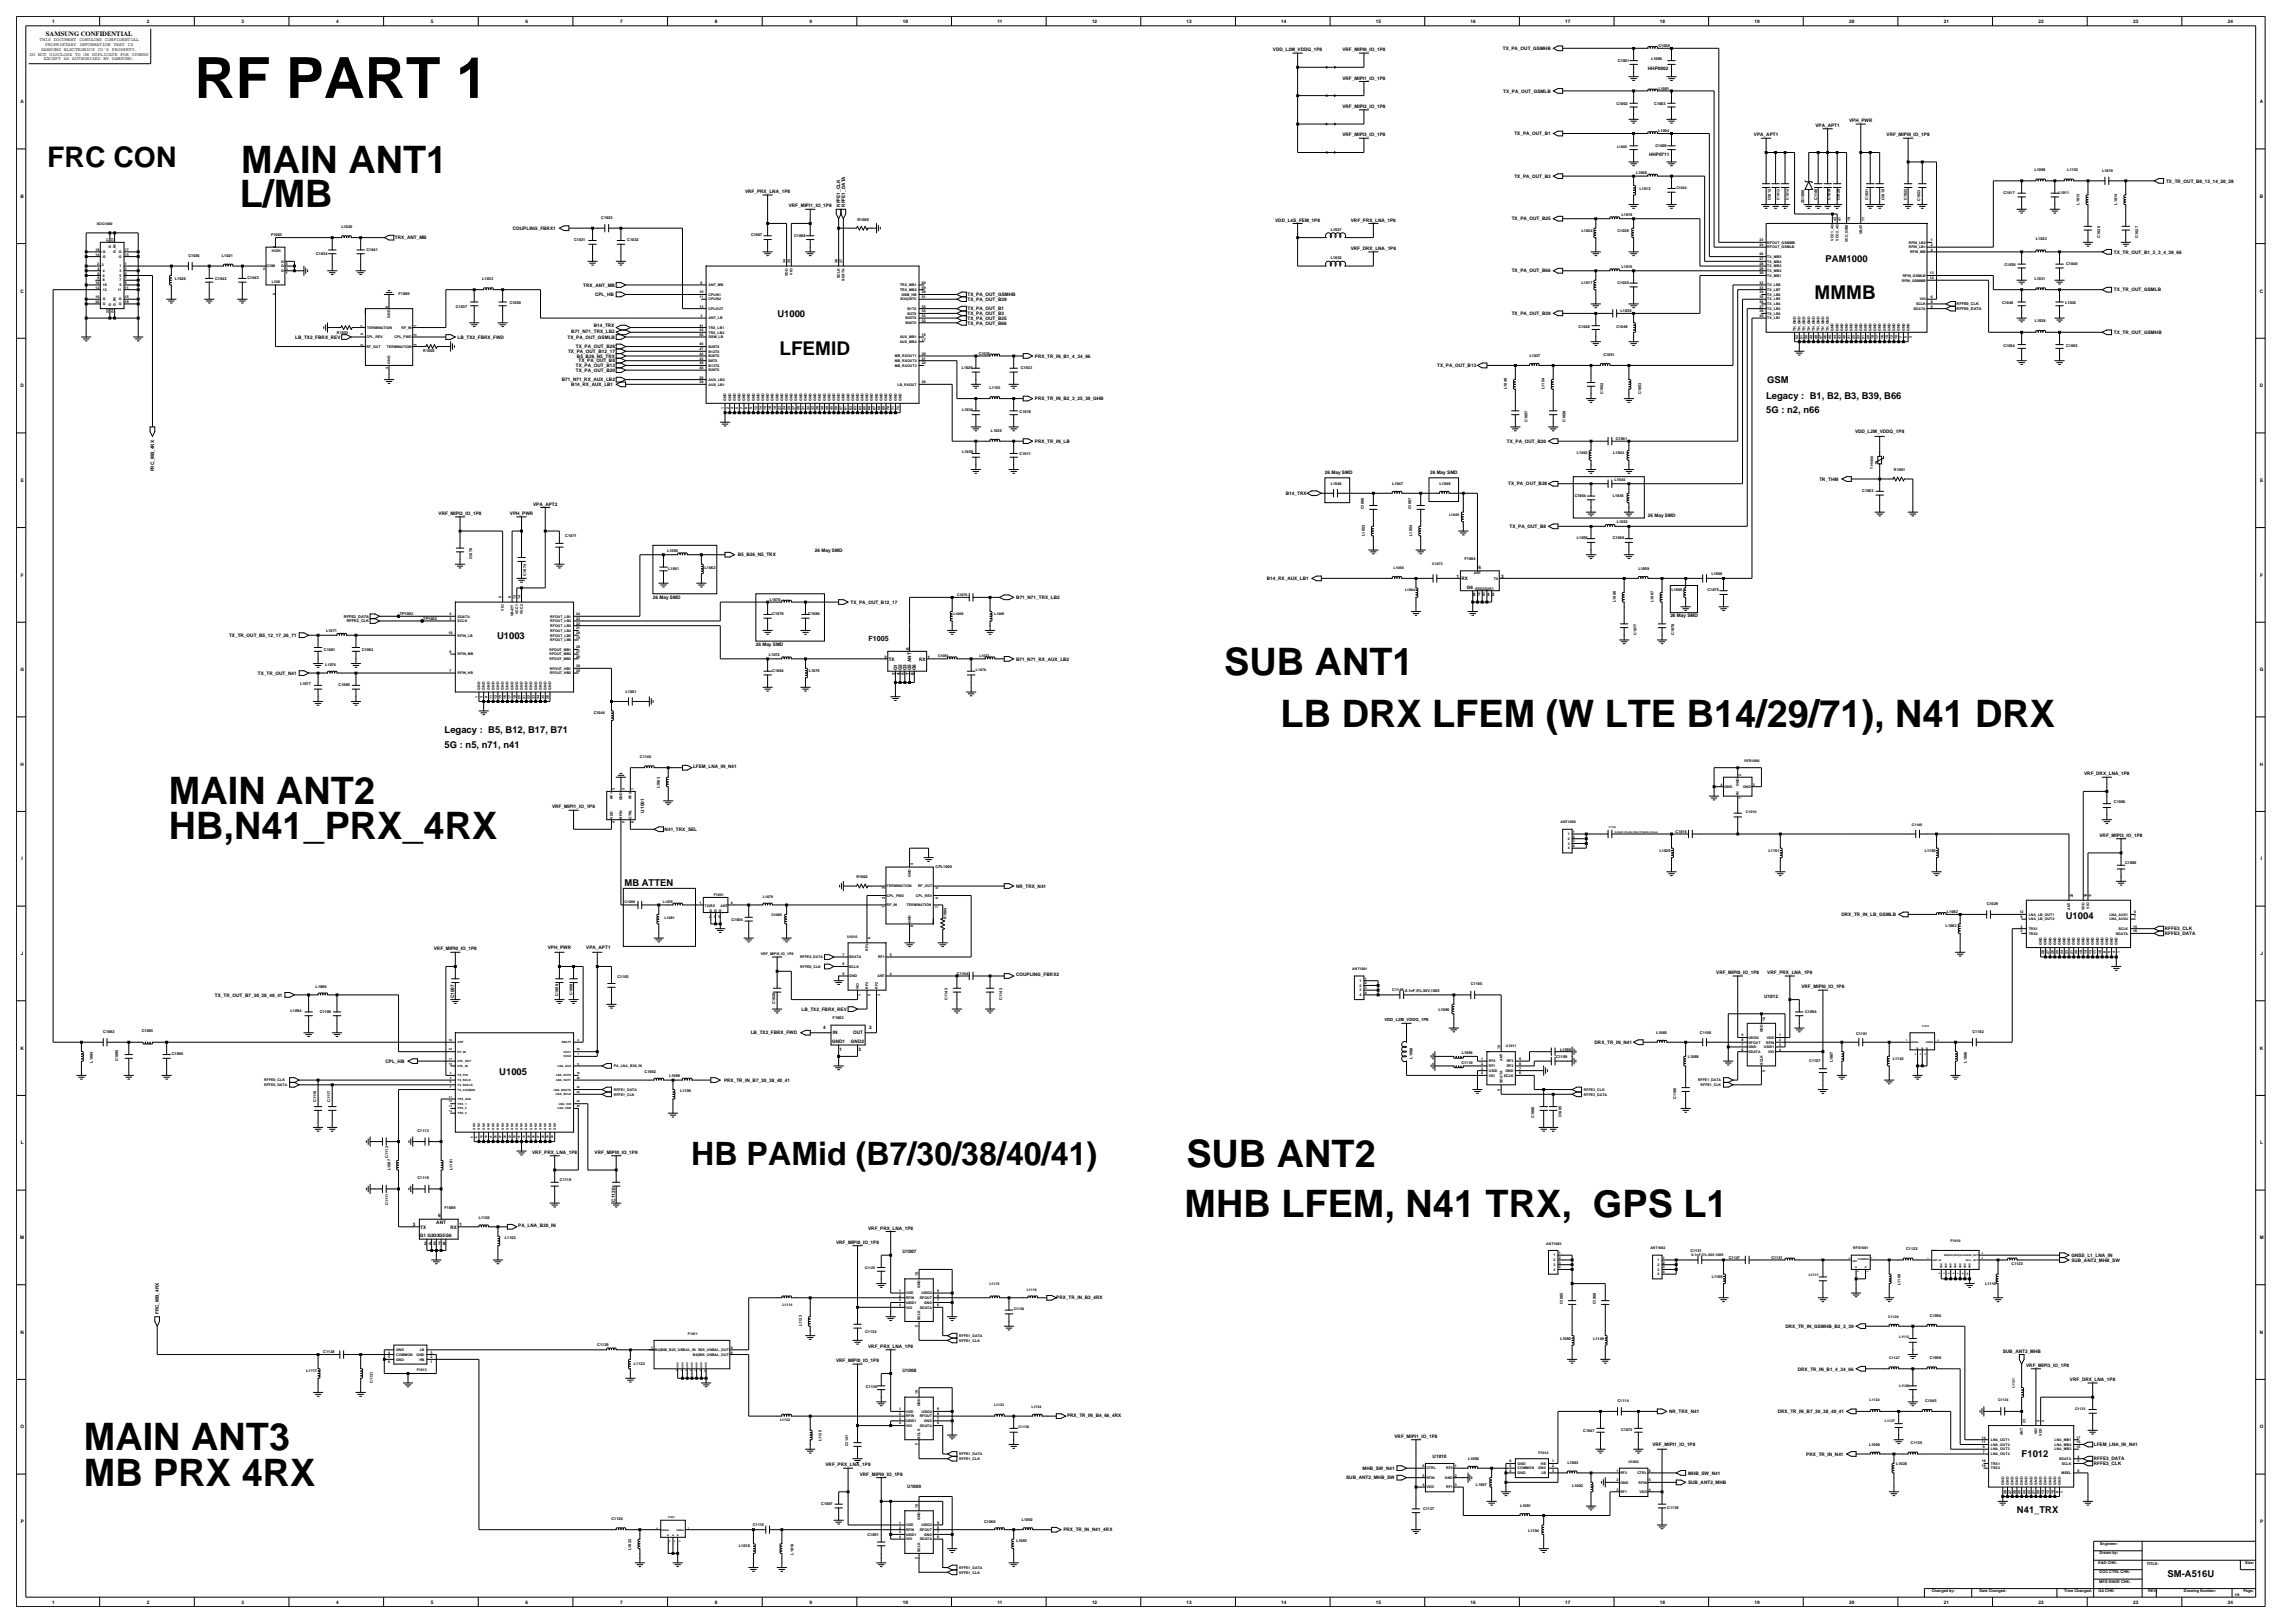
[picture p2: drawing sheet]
<svg xmlns="http://www.w3.org/2000/svg" width="420mm" height="297mm" viewBox="0 0 420 297" stroke-linecap="round" stroke-linejoin="round" font-family="sans-serif">
<defs><g id="words">
<text font-size="10.4" x="35.6" y="17.9">RF PART 1</text>
<g font-size="6.9">
<text x="44.1" y="31.6">MAIN ANT1</text>
<text x="43.9" y="37.9">L/MB</text>
<text x="224" y="123.5">SUB ANT1</text>
<text x="234.4" y="133">LB DRX LFEM (W LTE B14/29/71), N41 DRX</text>
<text x="30.9" y="147.2">MAIN ANT2</text>
<text x="30.9" y="153.5">HB,N41_PRX_4RX</text>
<text x="217.1" y="213.6">SUB ANT2</text>
<text x="216.8" y="222.6">MHB LFEM, N41 TRX, GPS L1</text>
<text x="15.3" y="265.4">MAIN ANT3</text>
<text x="15.3" y="271.9">MB PRX 4RX</text>
</g>
<text font-size="5.9" x="126.5" y="213.2">HB PAMid (B7/30/38/40/41)</text>
<text font-size="5.2" x="8.6" y="30.5">FRC CON</text>
<g font-size="3.5">
<text x="332.1" y="54.8">MMMB</text>
<text x="142.6" y="64.9">LFEMID</text>
</g>
<g font-size="1.7">
<text x="334.1" y="48">PAM1000</text>
<text x="142.3" y="58">U1000</text>
<text x="323.4" y="70.1">GSM</text>
<text x="323.2" y="72.9">Legacy : B1, B2, B3, B39, B66</text>
<text x="323.2" y="75.5">5G : n2, n66</text>
<text x="91" y="116.9">U1003</text>
<text x="81.4" y="134.2">Legacy : B5, B12, B17, B71</text>
<text x="81.4" y="136.8">5G : n5, n71, n41</text>
<text x="114.3" y="162.1">MB ATTEN</text>
<text x="378" y="168.2">U1004</text>
<text x="91.4" y="196.7">U1005</text>
<text x="370" y="266.7">F1012</text>
<text x="369.1" y="276.9">N41_TRX</text>
<text x="396.7" y="288.5">SM-A516U</text>
</g>
<text font-size="1.3" x="158.9" y="117.2">F1005</text>
<text font-size="1.2" x="8.4" y="6.5">SAMSUNG CONFIDENTIAL</text>
<g font-size=".9">
<text x="9.5" y="4.2">1</text>
<text x="26.9" y="4.2">2</text>
<text x="44.2" y="4.2">3</text>
<text x="61.5" y="4.2">4</text>
<text x="78.8" y="4.2">5</text>
<text x="96.2" y="4.2">6</text>
<text x="113.5" y="4.2">7</text>
<text x="130.8" y="4.2">8</text>
<text x="148.1" y="4.2">9</text>
<text x="165.2" y="4.2">10</text>
<text x="182.5" y="4.2">11</text>
<text x="199.8" y="4.2">12</text>
<text x="217.2" y="4.2">13</text>
<text x="234.5" y="4.2">14</text>
<text x="251.8" y="4.2">15</text>
<text x="269.1" y="4.2">16</text>
<text x="286.5" y="4.2">17</text>
<text x="303.8" y="4.2">18</text>
<text x="321.1" y="4.2">19</text>
<text x="338.4" y="4.2">20</text>
<text x="355.7" y="4.2">21</text>
<text x="373.1" y="4.2">22</text>
<text x="390.4" y="4.2">23</text>
<text x="407.7" y="4.2">24</text>
<text x="5.4" y="10.2">DO NOT DISCLOSE TO OR DUPLICATE FOR OTHERS</text>
<text x="7.3" y="7.6">THIS DOCUMENT CONTAINS CONFIDENTIAL</text>
<text x="7.5" y="9.3">SAMSUNG ELECTRONICS CO'S PROPERTY.</text>
<text x="8" y="11">EXCEPT AS AUTHORIZED BY SAMSUNG.</text>
<text x="8.3" y="8.4">PROPRIETARY INFORMATION THAT IS</text>
<text x="233" y="9.4">VDD_L2M_VDDQ_1P8</text>
<text x="245.7" y="9.4">VRF_MIPI0_IO_1P8</text>
<text x="275" y="9.1">TX_PA_OUT_GSMHB</text>
<text x="245.7" y="14.6">VRF_MIPI1_IO_1P8</text>
<text x="275.1" y="16.9">TX_PA_OUT_GSMLB</text>
<text x="301.6" y="12.7">HHP0802</text>
<text x="3.8" y="18.9">A</text>
<text x="245.7" y="19.8">VRF_MIPI2_IO_1P8</text>
<text x="332.2" y="23.2">VPA_APT1</text>
<text x="338.4" y="22.4">VPH_PWR</text>
<text x="413.6" y="18.9">A</text>
<text x="245.7" y="25">VRF_MIPI3_IO_1P8</text>
<text x="277.1" y="24.7">TX_PA_OUT_B1</text>
<text x="301.8" y="28.5">HHP0711</text>
<text x="321" y="25">VPA_APT1</text>
<text x="345.3" y="25">VRF_MIPI0_IO_1P8</text>
<text x="136.3" y="35.4">VRF_PRX_LNA_1P8</text>
<text x="277.1" y="32.5">TX_PA_OUT_B3</text>
<text x="396.4" y="33.4">TX_TR_OUT_B8_13_14_20_28</text>
<text x="3.8" y="36.2">B</text>
<text x="144.3" y="38">VRF_MIPI1_IO_1P8</text>
<text x="153.8" y="37.9" transform="rotate(-90 153.8 37.9)">RFFE1_CLK</text>
<text x="154.7" y="37.9" transform="rotate(-90 154.7 37.9)">RFFE1_DATA</text>
<text x="233.4" y="40.5">VDD_L4S_FEM_1P8</text>
<text x="247.2" y="40.5">VRF_PRX_LNA_1P8</text>
<text x="276.7" y="40.3">TX_PA_OUT_B25</text>
<text x="413.6" y="36.2">B</text>
<text x="72.3" y="43.8">TRX_ANT_MB</text>
<text x="93.8" y="42.1">COUPLING_FBRX1</text>
<text x="247.2" y="45.7">VRF_DRX_LNA_1P8</text>
<text x="386.9" y="46.4">TX_TR_OUT_B1_2_3_4_39_66</text>
<text x="3.8" y="53.5">C</text>
<text x="106.7" y="52.5">TRX_ANT_MB</text>
<text x="276.7" y="49.9">TX_PA_OUT_B66</text>
<text x="386.9" y="53.3">TX_TR_OUT_GSMLB</text>
<text x="413.6" y="53.5">C</text>
<text x="108.7" y="59.8">B14_TRX</text>
<text x="108.9" y="54.1">CPL_HB</text>
<text x="177.1" y="56.8">TX_PA_OUT_B1</text>
<text x="177.1" y="54.2">TX_PA_OUT_GSMHB</text>
<text x="177.1" y="57.7">TX_PA_OUT_B3</text>
<text x="177.1" y="55.1">TX_PA_OUT_B39</text>
<text x="177.1" y="58.5">TX_PA_OUT_B25</text>
<text x="177.1" y="59.4">TX_PA_OUT_B66</text>
<text x="276.7" y="57.7">TX_PA_OUT_B39</text>
<text x="54" y="62">LB_TX2_FBRX_REV</text>
<text x="83.7" y="62">LB_TX2_FBRX_FWD</text>
<text x="103.9" y="62">TX_PA_OUT_GSMLB</text>
<text x="104" y="64.6">TX_PA_OUT_B12_17</text>
<text x="104.5" y="60.9">B71_N71_TRX_LB2</text>
<text x="105.4" y="63.7">TX_PA_OUT_B28</text>
<text x="105.6" y="65.5">B5_B26_N5_TRX</text>
<text x="189.4" y="65.5">PRX_TR_IN_B1_4_34_66</text>
<text x="386.9" y="61.1">TX_TR_OUT_GSMHB</text>
<text x="3.8" y="70.9">D</text>
<text x="102.8" y="69.8">B71_N71_RX_AUX_LB2</text>
<text x="104.5" y="70.6">B14_RX_AUX_LB1</text>
<text x="105.4" y="68">TX_PA_OUT_B20</text>
<text x="105.4" y="67.2">TX_PA_OUT_B13</text>
<text x="105.9" y="66.3">TX_PA_OUT_B8</text>
<text x="263" y="67.2">TX_PA_OUT_B13</text>
<text x="413.6" y="70.9">D</text>
<text x="189.4" y="73.2">PRX_TR_IN_B2_3_25_39_GHB</text>
<text x="189.4" y="81">PRX_TR_IN_LB</text>
<text x="275.8" y="81">TX_PA_OUT_B20</text>
<text x="339.5" y="79.3">VDD_L2M_VDDQ_1P8</text>
<text x="3.8" y="88.2">E</text>
<text x="28.2" y="86.3" transform="rotate(-90 28.2 86.3)">FRC_MB_4RX</text>
<text x="242.5" y="86.8">26 May SMD</text>
<text x="261.7" y="86.8">26 May SMD</text>
<text x="276" y="88.8">TX_PA_OUT_B28</text>
<text x="333" y="88">TR_THM</text>
<text x="413.6" y="88.2">E</text>
<text x="80.3" y="94.2">VRF_MIPI2_IO_1P8</text>
<text x="93.3" y="94.2">VPH_PWR</text>
<text x="97.5" y="92.5">VPA_APT2</text>
<text x="235.3" y="90.6">B14_TRX</text>
<text x="301.6" y="94.6">26 May SMD</text>
<text x="135" y="101.8">B5_B26_N5_TRX</text>
<text x="149.1" y="101.1">26 May SMD</text>
<text x="276.3" y="96.6">TX_PA_OUT_B8</text>
<text x="3.8" y="105.5">F</text>
<text x="231.8" y="106.1">B14_RX_AUX_LB1</text>
<text x="266.6" y="105.7">1</text>
<text x="267.4" y="106.1">RX</text>
<text x="268.4" y="107.7">G6</text>
<text x="270.6" y="104">6</text>
<text x="274.7" y="105.8">3</text>
<text x="413.6" y="105.5">F</text>
<text x="119.5" y="109.5">26 May SMD</text>
<text x="155.6" y="110.5">TX_PA_OUT_B12_17</text>
<text x="186" y="109.6">B71_N71_TRX_LB2</text>
<text x="269.6" y="109.1">8</text>
<text x="270.4" y="109.1">7</text>
<text x="271.3" y="109.1">5</text>
<text x="272.2" y="109.1">4</text>
<text x="273" y="109.1">2</text>
<text x="305.7" y="113">26 May SMD</text>
<text x="41.9" y="116.6">TX_TR_OUT_B5_12_17_26_71</text>
<text x="138.3" y="118.2">26 May SMD</text>
<text x="166.5" y="119" transform="rotate(-90 166.5 119)">6</text>
<text x="3.7" y="122.8">G</text>
<text x="47.2" y="123.5">TX_TR_OUT_N41</text>
<text x="161.8" y="120.6">3</text>
<text x="162.6" y="120.9">TX</text>
<text x="163.9" y="123.5" transform="rotate(-90 163.9 123.5)">2</text>
<text x="164.2" y="122.6" transform="rotate(-90 164.2 122.6)">G1</text>
<text x="164.7" y="123.5" transform="rotate(-90 164.7 123.5)">4</text>
<text x="165" y="122.6" transform="rotate(-90 165 122.6)">G2</text>
<text x="165.6" y="123.5" transform="rotate(-90 165.6 123.5)">5</text>
<text x="165.9" y="122.6" transform="rotate(-90 165.9 122.6)">G3</text>
<text x="166.5" y="123.5" transform="rotate(-90 166.5 123.5)">7</text>
<text x="166.8" y="122.6" transform="rotate(-90 166.8 122.6)">G5 ANT</text>
<text x="167.3" y="123.5" transform="rotate(-90 167.3 123.5)">8</text>
<text x="167.6" y="122.6" transform="rotate(-90 167.6 122.6)">G6</text>
<text x="168.2" y="120.9">RX</text>
<text x="169.8" y="120.6">1</text>
<text x="185.9" y="120.9">B71_N71_RX_AUX_LB2</text>
<text x="413.6" y="122.8">G</text>
<text x="3.8" y="140.2">H</text>
<text x="126.8" y="140.6">LFEM_LNA_IN_N41</text>
<text x="381.4" y="141.9">VRF_DRX_LNA_1P8</text>
<text x="413.6" y="140.2">H</text>
<text x="101" y="147.9">VRF_MIPI1_IO_1P8</text>
<text x="117.9" y="148.7" transform="rotate(-90 117.9 148.7)">U1001</text>
<text x="121.6" y="152.1">N41_TRX_SEL</text>
<text x="384.2" y="153.1">VRF_MIPI3_IO_1P8</text>
<text x="4" y="157.5">I</text>
<text x="413.8" y="157.5">I</text>
<text x="185.9" y="162.4">NR_TRX_N41</text>
<text x="337" y="167.6">DRX_TR_IN_LB_GSMLB</text>
<text x="79.4" y="173.9">VRF_MIPI0_IO_1P8</text>
<text x="100.2" y="173.7">VPH_PWR</text>
<text x="107.3" y="173.7">VPA_APT1</text>
<text x="396.2" y="170.2">RFFE3_CLK</text>
<text x="396.2" y="171.1">RFFE3_DATA</text>
<text x="3.8" y="174.8">J</text>
<text x="185.9" y="178.7">COUPLING_FBRX2</text>
<text x="314.1" y="178.3">VRF_MIPI0_IO_1P8</text>
<text x="323.4" y="178.3">VRF_PRX_LNA_1P8</text>
<text x="413.7" y="174.8">J</text>
<text x="39.3" y="182.4">TX_TR_OUT_B7_30_38_40_41</text>
<text x="83.1" y="182.7" transform="rotate(-90 83.1 182.7)">C1097</text>
<text x="146.7" y="185">LB_TX2_FBRX_REV</text>
<text x="322.8" y="182.6">U1012</text>
<text x="329.7" y="180.8">VRF_MIPI0_IO_1P8</text>
<text x="137.4" y="189.3">LB_TX2_FBRX_FWD</text>
<text x="150.7" y="188.3">4</text>
<text x="152.3" y="190.9">GND1</text>
<text x="152.4" y="189.3">IN</text>
<text x="155.7" y="190.9">GND2</text>
<text x="156.1" y="189.3">OUT</text>
<text x="159" y="188.3">2</text>
<text x="291.8" y="191">DRX_TR_IN_N41</text>
<text x="3.8" y="192.1">K</text>
<text x="70.6" y="194.5">CPL_HB</text>
<text x="132.5" y="198">PRX_TR_IN_B7_30_38_40_41</text>
<text x="153.7" y="192.3">1</text>
<text x="157.1" y="192.3">3</text>
<text x="413.6" y="192.1">K</text>
<text x="3.8" y="209.4">L</text>
<text x="413.6" y="209.4">L</text>
<text x="97.4" y="211.2">VRF_PRX_LNA_1P8</text>
<text x="108.8" y="211.2">VRF_MIPI0_IO_1P8</text>
<text x="112.6" y="219.9" transform="rotate(-90 112.6 219.9)">C1120</text>
<text x="3.7" y="226.7">M</text>
<text x="75.5" y="224.3">3</text>
<text x="76.9" y="226.4">G1 G2G3G5G6</text>
<text x="76.9" y="224.8">TX</text>
<text x="77.6" y="227.8">2</text>
<text x="78.5" y="227.8">4</text>
<text x="79.3" y="227.8">5</text>
<text x="79.8" y="223.9">ANT</text>
<text x="80.2" y="222.7">6</text>
<text x="80.2" y="227.8">7</text>
<text x="81.1" y="227.8">8</text>
<text x="82.5" y="224.8">RX</text>
<text x="84.1" y="224.3">1</text>
<text x="94.9" y="224.6">PA_LNA_B30_IN</text>
<text x="153" y="227.6">VRF_MIPI0_IO_1P8</text>
<text x="158.9" y="225">VRF_PRX_LNA_1P8</text>
<text x="413.5" y="226.7">M</text>
<text x="165.2" y="229.4">U1007</text>
<text x="379.1" y="230.9">SUB_ANT2_MHB_SW</text>
<text x="379.1" y="230">GNSS_L1_LNA_IN</text>
<text x="193.3" y="237.8">PRX_TR_IN_B2_4RX</text>
<text x="3.8" y="244.1">N</text>
<text x="29.1" y="240.5" transform="rotate(-90 29.1 240.5)">FRC_MB_4RX</text>
<text x="326.7" y="243">DRX_TR_IN_GSMHB_B2_3_39</text>
<text x="413.6" y="244.1">N</text>
<text x="153" y="249.3">VRF_MIPI0_IO_1P8</text>
<text x="158.9" y="246.7">VRF_PRX_LNA_1P8</text>
<text x="165.2" y="251">U1008</text>
<text x="329" y="250.8">DRX_TR_IN_B1_4_34_66</text>
<text x="366.5" y="247.5">SUB_ANT2_MHB</text>
<text x="370.8" y="250.1">VRF_MIPI3_IO_1P8</text>
<text x="378.8" y="252.7">VRF_DRX_LNA_1P8</text>
<text x="3.7" y="261.4">O</text>
<text x="195.3" y="259.3">PRX_TR_IN_B4_66_4RX</text>
<text x="255.2" y="263.1">VRF_MIPI1_IO_1P8</text>
<text x="305.5" y="258.6">NR_TRX_N41</text>
<text x="325.3" y="258.6">DRX_TR_IN_B7_30_38_40_41</text>
<text x="413.6" y="261.4">O</text>
<text x="151.1" y="268.3">VRF_PRX_LNA_1P8</text>
<text x="249.3" y="269">MHB_SW_N41</text>
<text x="262.2" y="266.8">U1010</text>
<text x="302.4" y="264.6">VRF_MIPI1_IO_1P8</text>
<text x="308.9" y="269.8">MHB_SW_N41</text>
<text x="330.6" y="266.4">PRX_TR_IN_N41</text>
<text x="383.2" y="264.6">LFEM_LNA_IN_N41</text>
<text x="383.2" y="267.2">RFFE3_DATA</text>
<text x="383.2" y="268.1">RFFE3_CLK</text>
<text x="157.3" y="270">VRF_MIPI0_IO_1P8</text>
<text x="166" y="272.2">U1009</text>
<text x="246.4" y="270.7">SUB_ANT2_MHB_SW</text>
<text x="308.9" y="271.6">SUB_ANT2_MHB</text>
<text x="3.8" y="278.7">P</text>
<text x="194.6" y="280.2">PRX_TR_IN_N41_4RX</text>
<text x="413.6" y="278.7">P</text>
<text x="9.5" y="293.4">1</text>
<text x="26.9" y="293.4">2</text>
<text x="44.2" y="293.4">3</text>
<text x="61.5" y="293.4">4</text>
<text x="78.8" y="293.4">5</text>
<text x="96.2" y="293.4">6</text>
<text x="113.5" y="293.4">7</text>
<text x="130.8" y="293.4">8</text>
<text x="148.1" y="293.4">9</text>
<text x="165.2" y="293.4">10</text>
<text x="182.5" y="293.4">11</text>
<text x="199.8" y="293.4">12</text>
<text x="217.2" y="293.4">13</text>
<text x="234.5" y="293.4">14</text>
<text x="251.8" y="293.4">15</text>
<text x="269.1" y="293.4">16</text>
<text x="286.5" y="293.4">17</text>
<text x="303.8" y="293.4">18</text>
<text x="321.1" y="293.4">19</text>
<text x="338.4" y="293.4">20</text>
<text x="355.7" y="293.4">21</text>
<text x="373.1" y="293.4">22</text>
<text x="390.4" y="293.4">23</text>
<text x="407.7" y="293.4">24</text>
</g>
<text font-size=".8" x="253.4" y="186.9">VDD_L2M_VDDQ_1P8</text>
<g font-size=".7">
<text x="296.1" y="11.3">C1001</text>
<text x="302.2" y="11">L1000</text>
<text x="303.5" y="8.6">C1000</text>
<text x="303.5" y="16.4">L1001</text>
<text x="295.8" y="19.2">C1002</text>
<text x="302.7" y="19.2">C1003</text>
<text x="295.9" y="27">L1005</text>
<text x="303" y="26.8">C1009</text>
<text x="303.5" y="24.1">L1004</text>
<text x="299.4" y="31.9">L1008</text>
<text x="300.1" y="34.8">L1012</text>
<text x="306.8" y="34.6">C1024</text>
<text x="366.6" y="35.6">C1017</text>
<text x="372.3" y="31.4">L1009</text>
<text x="376.7" y="35.6">L1011</text>
<text x="378.3" y="31.4">L1152</text>
<text x="384.7" y="31.5">L1010</text>
<text x="17.7" y="41.1">SOC1000</text>
<text x="62.5" y="41.8">L1020</text>
<text x="110" y="40">C1025</text>
<text x="156.9" y="40.4">R1000</text>
<text x="296.7" y="39.5">L1019</text>
<text x="324.1" y="36.7" transform="rotate(-90 324.1 36.7)">C1012</text>
<text x="325.6" y="36.5" transform="rotate(-90 325.6 36.5)">C1013</text>
<text x="327.4" y="36.5" transform="rotate(-90 327.4 36.5)">C1014</text>
<text x="330.1" y="37.2" transform="rotate(-90 330.1 37.2)">ZD1000</text>
<text x="332.5" y="36.6" transform="rotate(-90 332.5 36.6)">C1140</text>
<text x="335" y="36.6" transform="rotate(-90 335 36.6)">C1019</text>
<text x="336" y="40.4" transform="rotate(-90 336 40.4)">42</text>
<text x="336.7" y="36.7" transform="rotate(-90 336.7 36.7)">C1020</text>
<text x="336.9" y="40.4" transform="rotate(-90 336.9 40.4)">41</text>
<text x="338.6" y="40.4" transform="rotate(-90 338.6 40.4)">19</text>
<text x="341.2" y="40.4" transform="rotate(-90 341.2 40.4)">11</text>
<text x="341.9" y="36.6" transform="rotate(-90 341.9 36.6)">C1021</text>
<text x="344.9" y="36.7" transform="rotate(-90 344.9 36.7)">C1015</text>
<text x="349" y="36.6" transform="rotate(-90 349 36.6)">C1022</text>
<text x="351.4" y="36.8" transform="rotate(-90 351.4 36.8)">C1023</text>
<text x="380.5" y="37.4" transform="rotate(-90 380.5 37.4)">L1013</text>
<text x="387.5" y="37.4" transform="rotate(-90 387.5 37.4)">L1014</text>
<text x="17.5" y="46.8">14</text>
<text x="17.5" y="45.9">18</text>
<text x="18.8" y="47.2">G</text>
<text x="18.8" y="46.3">G</text>
<text x="19.9" y="44.2" transform="rotate(-90 19.9 44.2)">21</text>
<text x="20.3" y="45.3" transform="rotate(-90 20.3 45.3)">G</text>
<text x="20.8" y="44.2" transform="rotate(-90 20.8 44.2)">23</text>
<text x="21.2" y="46.3" transform="rotate(-90 21.2 46.3)">G_IN</text>
<text x="21.8" y="47.2">G</text>
<text x="21.8" y="46.3">G</text>
<text x="22.8" y="46.8">13</text>
<text x="22.8" y="45.9">17</text>
<text x="34.5" y="47">C1036</text>
<text x="40.6" y="47">L1021</text>
<text x="49.6" y="43.1">F1002</text>
<text x="49.8" y="46.1">HIGH</text>
<text x="50.4" y="45.4" transform="rotate(-90 50.4 45.4)">4</text>
<text x="57.9" y="46.6">C1034</text>
<text x="67.1" y="45.9">C1041</text>
<text x="105.1" y="44.1">C1031</text>
<text x="114.8" y="44.1">C1032</text>
<text x="137.4" y="43.1">C1007</text>
<text x="145.3" y="43.4">C1008</text>
<text x="243.5" y="42.2">L1027</text>
<text x="243.5" y="47.4">L1032</text>
<text x="289.4" y="42.4">L1024</text>
<text x="296" y="42.4">C1038</text>
<text x="322" y="46.7">26</text>
<text x="322" y="47.6">27</text>
<text x="322" y="44.2">23</text>
<text x="322" y="45">24</text>
<text x="323.4" y="47.2">TX_MB5</text>
<text x="323.4" y="44.6">RFOUT_GSMMB</text>
<text x="323.4" y="45.5">RFOUT_GSMLB</text>
<text x="335.6" y="44.1" transform="rotate(-90 335.6 44.1)">VCC1_4G</text>
<text x="336.4" y="44.1" transform="rotate(-90 336.4 44.1)">VCC2_4G</text>
<text x="338.2" y="44.3" transform="rotate(-90 338.2 44.3)">VCC_GSM</text>
<text x="340.8" y="42.9" transform="rotate(-90 340.8 42.9)">VBAT</text>
<text x="349.3" y="45.5">RFIN_LB1</text>
<text x="349.3" y="44.6">RFIN_LB2</text>
<text x="349.5" y="46.3">RFIN_MB</text>
<text x="353.3" y="45.9">4</text>
<text x="353.3" y="45">2</text>
<text x="353.3" y="44.2">1</text>
<text x="372.6" y="44">L1023</text>
<text x="384.3" y="43.5" transform="rotate(-90 384.3 43.5)">C1026</text>
<text x="391.3" y="43.5" transform="rotate(-90 391.3 43.5)">C1027</text>
<text x="17.5" y="52.8">12</text>
<text x="17.5" y="52">10</text>
<text x="17.8" y="48.5">2</text>
<text x="17.9" y="50.2">6</text>
<text x="17.9" y="51.1">8</text>
<text x="17.9" y="49.4">4</text>
<text x="18.7" y="48.7">2</text>
<text x="18.8" y="50.6">6</text>
<text x="18.8" y="51.5">8</text>
<text x="18.8" y="49.8">4</text>
<text x="18.8" y="53.2">12</text>
<text x="18.8" y="52.4">10</text>
<text x="21.5" y="53.2">11</text>
<text x="21.9" y="50.6">5</text>
<text x="21.9" y="51.5">7</text>
<text x="21.9" y="52.4">9</text>
<text x="21.9" y="49.8">3</text>
<text x="21.9" y="48.9">1</text>
<text x="22.8" y="52.8">11</text>
<text x="22.8" y="50.2">5</text>
<text x="22.8" y="51.1">7</text>
<text x="22.8" y="52">9</text>
<text x="22.8" y="49.4">3</text>
<text x="22.8" y="48.5">1</text>
<text x="32" y="51.2">L1026</text>
<text x="39.4" y="51.2">C1042</text>
<text x="45.3" y="51.1">C1043</text>
<text x="48.1" y="49.3">2</text>
<text x="48.9" y="48.9">COM</text>
<text x="49.8" y="51.7">LOW</text>
<text x="51.5" y="49.8">G</text>
<text x="51.5" y="48.9">G</text>
<text x="51.5" y="48.1">G</text>
<text x="52.3" y="50.2">1</text>
<text x="52.3" y="49.3">3</text>
<text x="52.3" y="48.5">5</text>
<text x="72.9" y="53.9">F1000</text>
<text x="88.3" y="51.3">L1033</text>
<text x="128" y="53.7">10</text>
<text x="128.2" y="52">6</text>
<text x="129.7" y="52.4">ANT_MB</text>
<text x="143.7" y="48.2" transform="rotate(-90 143.7 48.2)">34</text>
<text x="144.2" y="50.5" transform="rotate(-90 144.2 50.5)">VDD</text>
<text x="144.6" y="48.2" transform="rotate(-90 144.6 48.2)">35</text>
<text x="145" y="50.2" transform="rotate(-90 145 50.2)">VIO</text>
<text x="153.3" y="48.2" transform="rotate(-90 153.3 48.2)">36</text>
<text x="153.7" y="50.9" transform="rotate(-90 153.7 50.9)">SCLK</text>
<text x="154.1" y="48.2" transform="rotate(-90 154.1 48.2)">37</text>
<text x="154.6" y="51.4" transform="rotate(-90 154.6 51.4)">SDATA</text>
<text x="164.7" y="53.2">TRX_MB2</text>
<text x="164.7" y="52.4">TRX_MB1</text>
<text x="168.7" y="52.8">59</text>
<text x="168.7" y="52">60</text>
<text x="168.7" y="53.7">58</text>
<text x="289.4" y="51.9">L1017</text>
<text x="296" y="51.9">C1030</text>
<text x="296.7" y="49">L1015</text>
<text x="322" y="52.8">33</text>
<text x="322" y="53.7">34</text>
<text x="322" y="48.5">28</text>
<text x="322" y="49.3">29</text>
<text x="322" y="50.2">30</text>
<text x="322" y="52">32</text>
<text x="323.4" y="53.2">TX_LB7</text>
<text x="323.4" y="48.1">TX_MB4</text>
<text x="323.4" y="48.9">TX_MB3</text>
<text x="323.4" y="49.8">TX_MB2</text>
<text x="323.4" y="50.6">TX_MB1</text>
<text x="323.4" y="52.4">TX_LB8</text>
<text x="348.1" y="51.5">RFIN_GSMMB</text>
<text x="348.2" y="50.6">RFIN_GSMLB</text>
<text x="353.2" y="50.2">13</text>
<text x="353.2" y="51.1">14</text>
<text x="366.8" y="48.7">C1039</text>
<text x="372.3" y="51.3">L1031</text>
<text x="378.1" y="48.6">C1040</text>
<text x="17.5" y="55.4">20</text>
<text x="17.5" y="54.6">16</text>
<text x="18.8" y="55.8">G</text>
<text x="18.8" y="55">G</text>
<text x="19.9" y="57.3" transform="rotate(-90 19.9 57.3)">22</text>
<text x="20.3" y="56" transform="rotate(-90 20.3 56)">G</text>
<text x="20.8" y="57.3" transform="rotate(-90 20.8 57.3)">24</text>
<text x="21.2" y="56" transform="rotate(-90 21.2 56)">G_IN</text>
<text x="21.8" y="55">G</text>
<text x="21.8" y="55.8">G</text>
<text x="22.8" y="54.6">15</text>
<text x="22.8" y="55.4">19</text>
<text x="50.4" y="54" transform="rotate(-90 50.4 54)">6</text>
<text x="66.5" y="59.8" transform="rotate(-90 66.5 59.8)">7</text>
<text x="71" y="56.3" transform="rotate(-90 71 56.3)">8</text>
<text x="71.4" y="58.1" transform="rotate(-90 71.4 58.1)">GND</text>
<text x="76.2" y="59.8" transform="rotate(-90 76.2 59.8)">1</text>
<text x="83.4" y="56.3">C1037</text>
<text x="93.3" y="55.6">C1050</text>
<text x="128" y="59.7">41</text>
<text x="128" y="54.5">11</text>
<text x="128" y="56.3">13</text>
<text x="128.2" y="58">3</text>
<text x="129.7" y="58.4">ANT_LB</text>
<text x="129.7" y="54.1">CPLIN1</text>
<text x="129.7" y="55">CPLIN2</text>
<text x="129.7" y="56.7">CPLOUT</text>
<text x="164.8" y="55">B34|39TX</text>
<text x="165" y="54.1">GSM_HB</text>
<text x="165.7" y="59.3">B66TX</text>
<text x="165.7" y="58.4">B25TX</text>
<text x="166.1" y="57.6">B3TX</text>
<text x="166.1" y="56.7">B1TX</text>
<text x="168.7" y="54.5">51</text>
<text x="168.7" y="58.9">52</text>
<text x="168.7" y="58">53</text>
<text x="168.7" y="57.1">54</text>
<text x="168.7" y="56.3">55</text>
<text x="288.9" y="59.9">C1048</text>
<text x="295.8" y="59.9">C1049</text>
<text x="296.6" y="57.1">L1030</text>
<text x="322" y="54.5">35</text>
<text x="322" y="55.4">36</text>
<text x="322" y="56.3">37</text>
<text x="322" y="57.1">38</text>
<text x="322" y="58">39</text>
<text x="323.4" y="54.1">TX_LB6</text>
<text x="323.4" y="55">TX_LB5</text>
<text x="323.4" y="55.8">TX_LB4</text>
<text x="323.4" y="56.7">TX_LB3</text>
<text x="323.4" y="57.6">TX_LB2</text>
<text x="323.4" y="58.4">TX_LB1</text>
<text x="350.2" y="56.7">SDATA</text>
<text x="350.7" y="55.8">SCLK</text>
<text x="351.3" y="55">VIO</text>
<text x="353.3" y="55.4">8</text>
<text x="353.3" y="56.3">9</text>
<text x="353.3" y="54.5">6</text>
<text x="358.1" y="55.9">RFFE0_CLK</text>
<text x="358.1" y="56.7">RFFE0_DATA</text>
<text x="366.4" y="55.6">C1046</text>
<text x="372.4" y="58.9">L1038</text>
<text x="377.9" y="55.6">L1036</text>
<text x="61.7" y="61">R1003</text>
<text x="66.5" y="63.2" transform="rotate(-90 66.5 63.2)">5</text>
<text x="66.5" y="61.3" transform="rotate(-90 66.5 61.3)">6</text>
<text x="67" y="61.9">CPL_REV</text>
<text x="67" y="63.6">RF_OUT</text>
<text x="67.2" y="60.2">TERMINATION</text>
<text x="70.8" y="63.6">TERMINATION</text>
<text x="72.2" y="61.9">CPL_FWD</text>
<text x="73.5" y="60.2">RF_IN</text>
<text x="76.2" y="63.2" transform="rotate(-90 76.2 63.2)">3</text>
<text x="76.2" y="61.5" transform="rotate(-90 76.2 61.5)">2</text>
<text x="77.5" y="64.5">R1005</text>
<text x="128" y="61.5">56</text>
<text x="128" y="64.9">44</text>
<text x="128" y="63.2">46</text>
<text x="128" y="64.1">47</text>
<text x="128" y="60.6">42</text>
<text x="128" y="65.8">43</text>
<text x="129.7" y="61.9">GSM_LB</text>
<text x="129.7" y="65.4">B26TX</text>
<text x="129.7" y="63.6">B28TX</text>
<text x="129.7" y="64.5">B12TX</text>
<text x="129.7" y="60.2">TRX_LB1</text>
<text x="129.7" y="61">TRX_LB2</text>
<text x="163.7" y="65.4">MB_RXOUT1</text>
<text x="164.6" y="61.9">AUX_MB1</text>
<text x="164.6" y="62.8">AUX_MB2</text>
<text x="168.7" y="61.5">16</text>
<text x="168.7" y="62.3">17</text>
<text x="168.7" y="64.9">20</text>
<text x="168.7" y="65.8">21</text>
<text x="179.1" y="64.9">C1035</text>
<text x="279.9" y="65.3">L1037</text>
<text x="293.4" y="65.1">C1051</text>
<text x="328.7" y="60.6" transform="rotate(-90 328.7 60.6)">TH_GND</text>
<text x="329.1" y="62" transform="rotate(-90 329.1 62)">52</text>
<text x="329.5" y="60.6" transform="rotate(-90 329.5 60.6)">TH_GND</text>
<text x="329.9" y="62" transform="rotate(-90 329.9 62)">51</text>
<text x="330.4" y="60.6" transform="rotate(-90 330.4 60.6)">TH_GND</text>
<text x="330.8" y="62" transform="rotate(-90 330.8 62)">50</text>
<text x="331.2" y="60.6" transform="rotate(-90 331.2 60.6)">TH_GND</text>
<text x="331.7" y="62" transform="rotate(-90 331.7 62)">49</text>
<text x="332.1" y="60.6" transform="rotate(-90 332.1 60.6)">TH_GND</text>
<text x="332.6" y="62" transform="rotate(-90 332.6 62)">48</text>
<text x="333" y="60.6" transform="rotate(-90 333 60.6)">TH_GND</text>
<text x="333.4" y="62" transform="rotate(-90 333.4 62)">47</text>
<text x="333.8" y="60.6" transform="rotate(-90 333.8 60.6)">TH_GND</text>
<text x="334.3" y="62" transform="rotate(-90 334.3 62)">46</text>
<text x="334.7" y="60.6" transform="rotate(-90 334.7 60.6)">TH_GND</text>
<text x="335.1" y="62" transform="rotate(-90 335.1 62)">45</text>
<text x="335.6" y="60.6" transform="rotate(-90 335.6 60.6)">GND</text>
<text x="336" y="62" transform="rotate(-90 336 62)">44</text>
<text x="336.4" y="60.6" transform="rotate(-90 336.4 60.6)">GND</text>
<text x="336.9" y="62" transform="rotate(-90 336.9 62)">43</text>
<text x="337.3" y="60.6" transform="rotate(-90 337.3 60.6)">GND</text>
<text x="337.7" y="62" transform="rotate(-90 337.7 62)">40</text>
<text x="338.2" y="60.6" transform="rotate(-90 338.2 60.6)">GND</text>
<text x="338.6" y="62" transform="rotate(-90 338.6 62)">31</text>
<text x="339" y="60.6" transform="rotate(-90 339 60.6)">GND</text>
<text x="339.5" y="62" transform="rotate(-90 339.5 62)">25</text>
<text x="339.9" y="60.6" transform="rotate(-90 339.9 60.6)">GND</text>
<text x="340.3" y="62" transform="rotate(-90 340.3 62)">22</text>
<text x="340.8" y="60.6" transform="rotate(-90 340.8 60.6)">GND</text>
<text x="341.2" y="62" transform="rotate(-90 341.2 62)">21</text>
<text x="341.6" y="60.6" transform="rotate(-90 341.6 60.6)">GND</text>
<text x="342.1" y="62" transform="rotate(-90 342.1 62)">20</text>
<text x="342.5" y="60.6" transform="rotate(-90 342.5 60.6)">GND</text>
<text x="342.9" y="62" transform="rotate(-90 342.9 62)">18</text>
<text x="343.4" y="60.6" transform="rotate(-90 343.4 60.6)">GND</text>
<text x="343.8" y="62" transform="rotate(-90 343.8 62)">17</text>
<text x="344.2" y="60.6" transform="rotate(-90 344.2 60.6)">GND</text>
<text x="344.7" y="62" transform="rotate(-90 344.7 62)">16</text>
<text x="345.1" y="60.6" transform="rotate(-90 345.1 60.6)">GND</text>
<text x="345.5" y="62" transform="rotate(-90 345.5 62)">15</text>
<text x="346" y="60.6" transform="rotate(-90 346 60.6)">GND</text>
<text x="346.4" y="62" transform="rotate(-90 346.4 62)">12</text>
<text x="346.8" y="60.6" transform="rotate(-90 346.8 60.6)">GND</text>
<text x="347.3" y="62" transform="rotate(-90 347.3 62)">10</text>
<text x="347.7" y="60.6" transform="rotate(-90 347.7 60.6)">GND</text>
<text x="348.1" y="61.8" transform="rotate(-90 348.1 61.8)">7</text>
<text x="348.6" y="60.6" transform="rotate(-90 348.6 60.6)">GND</text>
<text x="349" y="61.8" transform="rotate(-90 349 61.8)">5</text>
<text x="349.4" y="60.6" transform="rotate(-90 349.4 60.6)">GND</text>
<text x="349.9" y="61.8" transform="rotate(-90 349.9 61.8)">3</text>
<text x="366.6" y="63.5">C1054</text>
<text x="378.1" y="63.5">C1055</text>
<text x="71" y="67.6" transform="rotate(-90 71 67.6)">4</text>
<text x="71.4" y="66.5" transform="rotate(-90 71.4 66.5)">GND</text>
<text x="128" y="67.5">48</text>
<text x="128" y="66.7">49</text>
<text x="128" y="70.1">30</text>
<text x="128" y="69.3">29</text>
<text x="129.7" y="68">B20TX</text>
<text x="129.7" y="67.1">B13TX</text>
<text x="129.7" y="66.2">B8TX</text>
<text x="129.7" y="70.6">AUX_LB1</text>
<text x="129.7" y="69.7">AUX_LB2</text>
<text x="163.7" y="66.2">MB_RXOUT2</text>
<text x="163.7" y="67.1">MB_RXOUT3</text>
<text x="164.2" y="70.6">LB_RXOUT</text>
<text x="168.7" y="66.7">22</text>
<text x="168.7" y="70.1">26</text>
<text x="176" y="67.5">L1025</text>
<text x="181.1" y="71.2">L1153</text>
<text x="186.8" y="67.5">C1033</text>
<text x="275.7" y="71.2" transform="rotate(-90 275.7 71.2)">L1040</text>
<text x="282.7" y="71.2" transform="rotate(-90 282.7 71.2)">L1154</text>
<text x="132.5" y="74.8" transform="rotate(-90 132.5 74.8)">1</text>
<text x="132.9" y="73.4" transform="rotate(-90 132.9 73.4)">GND</text>
<text x="133.4" y="74.8" transform="rotate(-90 133.4 74.8)">2</text>
<text x="133.8" y="73.4" transform="rotate(-90 133.8 73.4)">GND</text>
<text x="134.2" y="74.8" transform="rotate(-90 134.2 74.8)">4</text>
<text x="134.7" y="73.4" transform="rotate(-90 134.7 73.4)">GND</text>
<text x="135.1" y="74.8" transform="rotate(-90 135.1 74.8)">5</text>
<text x="135.5" y="73.4" transform="rotate(-90 135.5 73.4)">GND</text>
<text x="135.9" y="74.8" transform="rotate(-90 135.9 74.8)">7</text>
<text x="136.4" y="73.4" transform="rotate(-90 136.4 73.4)">GND</text>
<text x="136.8" y="74.8" transform="rotate(-90 136.8 74.8)">8</text>
<text x="137.3" y="73.4" transform="rotate(-90 137.3 73.4)">GND</text>
<text x="137.7" y="74.8" transform="rotate(-90 137.7 74.8)">9</text>
<text x="138.1" y="73.4" transform="rotate(-90 138.1 73.4)">GND</text>
<text x="138.6" y="75" transform="rotate(-90 138.6 75)">12</text>
<text x="139" y="73.4" transform="rotate(-90 139 73.4)">GND</text>
<text x="139.4" y="75" transform="rotate(-90 139.4 75)">14</text>
<text x="139.8" y="73.4" transform="rotate(-90 139.8 73.4)">GND</text>
<text x="140.3" y="75" transform="rotate(-90 140.3 75)">15</text>
<text x="140.7" y="73.4" transform="rotate(-90 140.7 73.4)">GND</text>
<text x="141.2" y="75" transform="rotate(-90 141.2 75)">18</text>
<text x="141.6" y="73.4" transform="rotate(-90 141.6 73.4)">GND</text>
<text x="142" y="75" transform="rotate(-90 142 75)">19</text>
<text x="142.5" y="73.4" transform="rotate(-90 142.5 73.4)">GND</text>
<text x="142.9" y="75" transform="rotate(-90 142.9 75)">23</text>
<text x="143.3" y="73.4" transform="rotate(-90 143.3 73.4)">GND</text>
<text x="143.7" y="75" transform="rotate(-90 143.7 75)">24</text>
<text x="144.2" y="73.4" transform="rotate(-90 144.2 73.4)">GND</text>
<text x="144.6" y="75" transform="rotate(-90 144.6 75)">25</text>
<text x="145" y="73.4" transform="rotate(-90 145 73.4)">GND</text>
<text x="145.5" y="75" transform="rotate(-90 145.5 75)">27</text>
<text x="145.9" y="73.4" transform="rotate(-90 145.9 73.4)">GND</text>
<text x="146.3" y="75" transform="rotate(-90 146.3 75)">28</text>
<text x="146.8" y="73.4" transform="rotate(-90 146.8 73.4)">GND</text>
<text x="147.2" y="75" transform="rotate(-90 147.2 75)">31</text>
<text x="147.6" y="73.4" transform="rotate(-90 147.6 73.4)">GND</text>
<text x="148.1" y="75" transform="rotate(-90 148.1 75)">32</text>
<text x="148.5" y="73.4" transform="rotate(-90 148.5 73.4)">GND</text>
<text x="148.9" y="75" transform="rotate(-90 148.9 75)">33</text>
<text x="149.4" y="73.4" transform="rotate(-90 149.4 73.4)">GND</text>
<text x="149.8" y="75" transform="rotate(-90 149.8 75)">38</text>
<text x="150.2" y="73.4" transform="rotate(-90 150.2 73.4)">GND</text>
<text x="150.7" y="75" transform="rotate(-90 150.7 75)">39</text>
<text x="151.1" y="73.4" transform="rotate(-90 151.1 73.4)">GND</text>
<text x="151.5" y="75" transform="rotate(-90 151.5 75)">40</text>
<text x="152" y="73.4" transform="rotate(-90 152 73.4)">GND</text>
<text x="152.4" y="75" transform="rotate(-90 152.4 75)">45</text>
<text x="152.8" y="73.4" transform="rotate(-90 152.8 73.4)">GND</text>
<text x="153.3" y="75" transform="rotate(-90 153.3 75)">50</text>
<text x="153.7" y="73.4" transform="rotate(-90 153.7 73.4)">GND</text>
<text x="154.1" y="75" transform="rotate(-90 154.1 75)">57</text>
<text x="154.6" y="73.4" transform="rotate(-90 154.6 73.4)">GND</text>
<text x="155" y="75" transform="rotate(-90 155 75)">61</text>
<text x="155.4" y="73.4" transform="rotate(-90 155.4 73.4)">GND</text>
<text x="155.9" y="75" transform="rotate(-90 155.9 75)">62</text>
<text x="156.3" y="73.4" transform="rotate(-90 156.3 73.4)">GND</text>
<text x="156.7" y="75" transform="rotate(-90 156.7 75)">63</text>
<text x="157.2" y="73.4" transform="rotate(-90 157.2 73.4)">GND</text>
<text x="157.6" y="75" transform="rotate(-90 157.6 75)">64</text>
<text x="158" y="73.4" transform="rotate(-90 158 73.4)">GND</text>
<text x="158.5" y="75" transform="rotate(-90 158.5 75)">65</text>
<text x="158.9" y="73.4" transform="rotate(-90 158.9 73.4)">GND</text>
<text x="159.3" y="75" transform="rotate(-90 159.3 75)">66</text>
<text x="159.8" y="73.4" transform="rotate(-90 159.8 73.4)">GND</text>
<text x="160.2" y="75" transform="rotate(-90 160.2 75)">67</text>
<text x="160.6" y="73.4" transform="rotate(-90 160.6 73.4)">GND</text>
<text x="161.1" y="75" transform="rotate(-90 161.1 75)">68</text>
<text x="161.5" y="73.4" transform="rotate(-90 161.5 73.4)">GND</text>
<text x="161.9" y="75" transform="rotate(-90 161.9 75)">69</text>
<text x="162.4" y="73.4" transform="rotate(-90 162.4 73.4)">GND</text>
<text x="162.8" y="75" transform="rotate(-90 162.8 75)">70</text>
<text x="163.2" y="73.4" transform="rotate(-90 163.2 73.4)">GND</text>
<text x="163.7" y="75" transform="rotate(-90 163.7 75)">71</text>
<text x="164.1" y="73.4" transform="rotate(-90 164.1 73.4)">GND</text>
<text x="164.5" y="75" transform="rotate(-90 164.5 75)">72</text>
<text x="165" y="73.4" transform="rotate(-90 165 73.4)">GND</text>
<text x="176.1" y="75.1">L1034</text>
<text x="186.6" y="75.5">C1018</text>
<text x="279.6" y="77.3" transform="rotate(-90 279.6 77.3)">C1057</text>
<text x="286.5" y="77.3" transform="rotate(-90 286.5 77.3)">C1058</text>
<text x="293.4" y="72.1" transform="rotate(-90 293.4 72.1)">C1052</text>
<text x="300.3" y="72.1" transform="rotate(-90 300.3 72.1)">C1053</text>
<text x="176.1" y="82.9">L1039</text>
<text x="181.4" y="79">L1035</text>
<text x="186.6" y="83.3">C1011</text>
<text x="288.6" y="83.1">L1043</text>
<text x="295.2" y="83.1">L1042</text>
<text x="295.7" y="80.5">C1061</text>
<text x="243.5" y="88.7">L1046</text>
<text x="254.8" y="88.7">L1047</text>
<text x="263.5" y="88.7">L1048</text>
<text x="295.4" y="88.1">L1044</text>
<text x="342.8" y="85.8" transform="rotate(-90 342.8 85.8)">TH1000</text>
<text x="346.6" y="86.3">R1001</text>
<text x="249.6" y="93.2" transform="rotate(-90 249.6 93.2)">C1066</text>
<text x="258.3" y="93.2" transform="rotate(-90 258.3 93.2)">C1067</text>
<text x="265.2" y="94.4">L1049</text>
<text x="288.2" y="90.9">C1064</text>
<text x="295.2" y="90.9">L1045</text>
<text x="295.9" y="95.7">L1052</text>
<text x="340.8" y="90.1">C1063</text>
<text x="103.5" y="98.3">C1071</text>
<text x="122.1" y="100.9">L1056</text>
<text x="249.8" y="98.1" transform="rotate(-90 249.8 98.1)">L1053</text>
<text x="258.4" y="98.1" transform="rotate(-90 258.4 98.1)">L1054</text>
<text x="288.6" y="98.7">L1055</text>
<text x="295.2" y="98.7">C1069</text>
<text x="86.4" y="102.4" transform="rotate(-90 86.4 102.4)">C1070</text>
<text x="96.3" y="105.3" transform="rotate(-90 96.3 105.3)">C1074</text>
<text x="122.3" y="104.3">L1061</text>
<text x="129" y="104.1">L1062</text>
<text x="255" y="104.1">L1058</text>
<text x="262.1" y="103.5">C1073</text>
<text x="268" y="102.5">F1004</text>
<text x="269.7" y="105.1">ANT</text>
<text x="270" y="107.9">G5G3G2G1</text>
<text x="273.4" y="106.1">TX</text>
<text x="299.8" y="104.3">L1059</text>
<text x="313.2" y="105.3">L1060</text>
<text x="62.9" y="113">RFFE2_DATA</text>
<text x="63.4" y="113.9">RFFE2_CLK</text>
<text x="73.1" y="112.6">TP1002</text>
<text x="77.5" y="113.5">TP1003</text>
<text x="82.3" y="112.6">4</text>
<text x="82.3" y="113.4">3</text>
<text x="83.7" y="113">SDATA</text>
<text x="83.7" y="113.9">SCLK</text>
<text x="91.8" y="109.5" transform="rotate(-90 91.8 109.5)">5</text>
<text x="92.2" y="111.7" transform="rotate(-90 92.2 111.7)">VIO</text>
<text x="93.5" y="109.5" transform="rotate(-90 93.5 109.5)">6</text>
<text x="93.9" y="112.8" transform="rotate(-90 93.9 112.8)">VBATT</text>
<text x="94.4" y="109.7" transform="rotate(-90 94.4 109.7)">13</text>
<text x="94.8" y="112.3" transform="rotate(-90 94.8 112.3)">VCC1</text>
<text x="95.3" y="109.7" transform="rotate(-90 95.3 109.7)">14</text>
<text x="95.7" y="112.3" transform="rotate(-90 95.7 112.3)">VCC2</text>
<text x="100.7" y="113.9">RFOUT_LB2</text>
<text x="100.7" y="113">RFOUT_LB1</text>
<text x="105.5" y="113.4">23</text>
<text x="105.5" y="112.6">24</text>
<text x="140.9" y="110">L1070</text>
<text x="141.3" y="112.6">C1079</text>
<text x="147.9" y="112.6">C1080</text>
<text x="174.5" y="112.5">L1068</text>
<text x="175.2" y="109.1">C1076</text>
<text x="181.9" y="112.6">L1069</text>
<text x="257.1" y="108.2">L1064</text>
<text x="295.7" y="110.2" transform="rotate(-90 295.7 110.2)">L1066</text>
<text x="302.6" y="110.2" transform="rotate(-90 302.6 110.2)">L1067</text>
<text x="305.9" y="108.2">L1065</text>
<text x="312.5" y="108.2">C1075</text>
<text x="59.3" y="119">C1081</text>
<text x="59.7" y="115.7">L1071</text>
<text x="66.2" y="119">C1082</text>
<text x="82.1" y="116">10</text>
<text x="82.3" y="119.5">8</text>
<text x="83.7" y="119.9">RFIN_MB</text>
<text x="83.7" y="116.5">RFIN_LB</text>
<text x="100.6" y="119.9">RFOUT_MB2</text>
<text x="100.6" y="119.1">RFOUT_MB1</text>
<text x="100.7" y="116.5">RFOUT_LB5</text>
<text x="100.7" y="115.6">RFOUT_LB4</text>
<text x="100.7" y="114.7">RFOUT_LB3</text>
<text x="100.7" y="117.3">RFOUT_LB6</text>
<text x="105.5" y="119.5">27</text>
<text x="105.5" y="118.6">28</text>
<text x="105.5" y="116.9">19</text>
<text x="105.5" y="116">20</text>
<text x="105.5" y="115.2">21</text>
<text x="105.5" y="114.3">22</text>
<text x="140.7" y="120">L1072</text>
<text x="299.5" y="116.2" transform="rotate(-90 299.5 116.2)">C1077</text>
<text x="306.4" y="116.2" transform="rotate(-90 306.4 116.2)">C1078</text>
<text x="54.9" y="125.4">L1077</text>
<text x="59.5" y="121.9">L1074</text>
<text x="62" y="125.5">C1085</text>
<text x="82.3" y="123">7</text>
<text x="83.7" y="123.4">RFIN_HB</text>
<text x="100.6" y="120.8">RFOUT_MB3</text>
<text x="100.6" y="123.4">RFOUT_HB2</text>
<text x="100.6" y="122.5">RFOUT_HB1</text>
<text x="105.5" y="120.4">26</text>
<text x="105.5" y="123">29</text>
<text x="105.5" y="122.1">30</text>
<text x="141.3" y="122.9">C1084</text>
<text x="148" y="122.9">L1075</text>
<text x="171.7" y="120.1">C1083</text>
<text x="178.6" y="122.7">L1076</text>
<text x="179.2" y="120.1">L1073</text>
<text x="87.5" y="127.7" transform="rotate(-90 87.5 127.7)">1</text>
<text x="87.9" y="126.2" transform="rotate(-90 87.9 126.2)">GND</text>
<text x="88.3" y="127.7" transform="rotate(-90 88.3 127.7)">2</text>
<text x="88.7" y="126.2" transform="rotate(-90 88.7 126.2)">GND</text>
<text x="89.2" y="127.7" transform="rotate(-90 89.2 127.7)">9</text>
<text x="89.6" y="126.2" transform="rotate(-90 89.6 126.2)">GND</text>
<text x="90.1" y="127.9" transform="rotate(-90 90.1 127.9)">11</text>
<text x="90.5" y="126.2" transform="rotate(-90 90.5 126.2)">GND</text>
<text x="90.9" y="127.9" transform="rotate(-90 90.9 127.9)">12</text>
<text x="91.4" y="126.2" transform="rotate(-90 91.4 126.2)">GND</text>
<text x="91.8" y="127.9" transform="rotate(-90 91.8 127.9)">15</text>
<text x="92.2" y="126.2" transform="rotate(-90 92.2 126.2)">GND</text>
<text x="92.6" y="127.9" transform="rotate(-90 92.6 127.9)">16</text>
<text x="93.1" y="126.2" transform="rotate(-90 93.1 126.2)">GND</text>
<text x="93.5" y="127.9" transform="rotate(-90 93.5 127.9)">17</text>
<text x="93.9" y="126.2" transform="rotate(-90 93.9 126.2)">GND</text>
<text x="94.4" y="127.9" transform="rotate(-90 94.4 127.9)">18</text>
<text x="94.8" y="126.2" transform="rotate(-90 94.8 126.2)">GND</text>
<text x="95.3" y="127.9" transform="rotate(-90 95.3 127.9)">25</text>
<text x="95.7" y="126.2" transform="rotate(-90 95.7 126.2)">GND</text>
<text x="96.1" y="127.9" transform="rotate(-90 96.1 127.9)">31</text>
<text x="96.5" y="126.2" transform="rotate(-90 96.5 126.2)">GND</text>
<text x="97" y="127.9" transform="rotate(-90 97 127.9)">32</text>
<text x="97.4" y="126.2" transform="rotate(-90 97.4 126.2)">GND</text>
<text x="97.8" y="127.9" transform="rotate(-90 97.8 127.9)">33</text>
<text x="98.3" y="126.2" transform="rotate(-90 98.3 126.2)">GND</text>
<text x="98.7" y="127.9" transform="rotate(-90 98.7 127.9)">34</text>
<text x="99.2" y="126.2" transform="rotate(-90 99.2 126.2)">GND</text>
<text x="99.6" y="127.9" transform="rotate(-90 99.6 127.9)">35</text>
<text x="100" y="126.2" transform="rotate(-90 100 126.2)">GND</text>
<text x="100.4" y="127.9" transform="rotate(-90 100.4 127.9)">36</text>
<text x="100.9" y="126.2" transform="rotate(-90 100.9 126.2)">GND</text>
<text x="108.7" y="130.7">C1044</text>
<text x="114.5" y="126.8">L1051</text>
<text x="117.1" y="138.7">C1146</text>
<text x="314.9" y="143.8">4</text>
<text x="318.2" y="143.8" transform="rotate(-90 318.2 143.8)">GND</text>
<text x="318.7" y="142" transform="rotate(-90 318.7 142)">2</text>
<text x="319.2" y="139.4">RFS1000</text>
<text x="320.8" y="143.8">3</text>
<text x="112.1" y="149.8" transform="rotate(-90 112.1 149.8)">VDD</text>
<text x="112.1" y="146.2" transform="rotate(-90 112.1 146.2)">RF1</text>
<text x="112.5" y="144.6" transform="rotate(-90 112.5 144.6)">3</text>
<text x="113.9" y="149.8" transform="rotate(-90 113.9 149.8)">RFIN</text>
<text x="113.9" y="146.4" transform="rotate(-90 113.9 146.4)">GND</text>
<text x="114.3" y="144.6" transform="rotate(-90 114.3 144.6)">2</text>
<text x="115.6" y="149.8" transform="rotate(-90 115.6 149.8)">CTRL</text>
<text x="115.6" y="146.2" transform="rotate(-90 115.6 146.2)">RF2</text>
<text x="116" y="144.6" transform="rotate(-90 116 144.6)">1</text>
<text x="120.7" y="144.2" transform="rotate(-90 120.7 144.2)">L1063</text>
<text x="315.6" y="144.2">GND</text>
<text x="318.2" y="145.5" transform="rotate(-90 318.2 145.5)">IN</text>
<text x="318.7" y="146.2" transform="rotate(-90 318.7 146.2)">1</text>
<text x="319" y="144.2">GND</text>
<text x="319.5" y="148.7">C1010</text>
<text x="386.9" y="147">C1086</text>
<text x="112.5" y="150.5" transform="rotate(-90 112.5 150.5)">4</text>
<text x="114.3" y="150.5" transform="rotate(-90 114.3 150.5)">5</text>
<text x="116" y="150.5" transform="rotate(-90 116 150.5)">6</text>
<text x="285.6" y="150.7">ANT1000</text>
<text x="286.9" y="152.8">1</text>
<text x="286.9" y="153.7">2</text>
<text x="286.9" y="154.6">3</text>
<text x="286.9" y="155.4">4</text>
<text x="287.9" y="153.3">2</text>
<text x="287.9" y="154.2">3</text>
<text x="287.9" y="155">4</text>
<text x="287.9" y="152.4">1</text>
<text x="303.7" y="155.9">L1029</text>
<text x="306.6" y="152.4">C1016</text>
<text x="323.7" y="155.9">L1151</text>
<text x="349.9" y="151.1">C1149</text>
<text x="352.2" y="155.9">L1150</text>
<text x="156.7" y="160.6">R1002</text>
<text x="166.7" y="160.5" transform="rotate(-90 166.7 160.5)">GND</text>
<text x="167.1" y="158.3" transform="rotate(-90 167.1 158.3)">4</text>
<text x="171.2" y="158.9">CPL1000</text>
<text x="388.9" y="158">C1090</text>
<text x="114.3" y="165.2">C1088</text>
<text x="121.3" y="165.2">L1078</text>
<text x="128" y="165.4">1</text>
<text x="128.9" y="165.9">TX|RX</text>
<text x="129.8" y="166.8">G G G</text>
<text x="130.6" y="163.9">F1001</text>
<text x="131.9" y="165.9">ANT</text>
<text x="133.7" y="165.4">4</text>
<text x="139.6" y="164.3">L1079</text>
<text x="141.2" y="167.6">C1089</text>
<text x="162" y="166.2" transform="rotate(-90 162 166.2)">1</text>
<text x="162" y="164.4" transform="rotate(-90 162 164.4)">2</text>
<text x="162" y="162.7" transform="rotate(-90 162 162.7)">3</text>
<text x="162.3" y="164.1">CPL_FWD</text>
<text x="162.3" y="162.4">TERMINATION</text>
<text x="162.3" y="165.8">RF_IN</text>
<text x="165.9" y="165.8">TERMINATION</text>
<text x="167.6" y="164.1">CPL_REV</text>
<text x="168" y="162.4">RF_OUT</text>
<text x="171.7" y="166.1" transform="rotate(-90 171.7 166.1)">7</text>
<text x="171.7" y="164.6" transform="rotate(-90 171.7 164.6)">6</text>
<text x="171.7" y="162.6" transform="rotate(-90 171.7 162.6)">5</text>
<text x="356.3" y="167.1">L1082</text>
<text x="363.6" y="165.6">C1029</text>
<text x="369.6" y="167.1">12</text>
<text x="369.8" y="168">9</text>
<text x="371.3" y="167.6">LNA_LB_OUT1</text>
<text x="378.9" y="166.5" transform="rotate(-90 378.9 166.5)">ANT</text>
<text x="379.3" y="164.2" transform="rotate(-90 379.3 164.2)">22</text>
<text x="381.5" y="166.5" transform="rotate(-90 381.5 166.5)">VDD</text>
<text x="381.9" y="164.2" transform="rotate(-90 381.9 164.2)">18</text>
<text x="382.3" y="166.3" transform="rotate(-90 382.3 166.3)">VIO</text>
<text x="382.8" y="164.2" transform="rotate(-90 382.8 164.2)">17</text>
<text x="386" y="167.6">LNA_AUX1</text>
<text x="390.6" y="167.1">6</text>
<text x="390.6" y="168">7</text>
<text x="121.6" y="168.2">L1081</text>
<text x="129.8" y="168">2</text>
<text x="130.6" y="168">3</text>
<text x="131.5" y="168">5</text>
<text x="133.9" y="168.5">C1004</text>
<text x="155" y="171.7">U1016</text>
<text x="158.9" y="174" transform="rotate(-90 158.9 174)">RF3</text>
<text x="159.3" y="171.8" transform="rotate(-90 159.3 171.8)">6</text>
<text x="166.7" y="168.9" transform="rotate(-90 166.7 168.9)">GND</text>
<text x="167.1" y="169.6" transform="rotate(-90 167.1 169.6)">8</text>
<text x="173.2" y="168.2" transform="rotate(-90 173.2 168.2)">R1004</text>
<text x="356.1" y="169.7">L1083</text>
<text x="369.8" y="169.7">3</text>
<text x="369.8" y="170.6">2</text>
<text x="371.3" y="168.4">LNA_LB_OUT2</text>
<text x="371.3" y="170.2">TRX1</text>
<text x="371.3" y="171">TRX2</text>
<text x="373.7" y="173" transform="rotate(-90 373.7 173)">GND</text>
<text x="374.5" y="173" transform="rotate(-90 374.5 173)">GND</text>
<text x="375.4" y="173" transform="rotate(-90 375.4 173)">GND</text>
<text x="376.3" y="173" transform="rotate(-90 376.3 173)">GND</text>
<text x="377.1" y="173" transform="rotate(-90 377.1 173)">GND</text>
<text x="378" y="173" transform="rotate(-90 378 173)">GND</text>
<text x="378.9" y="173" transform="rotate(-90 378.9 173)">GND</text>
<text x="379.7" y="173" transform="rotate(-90 379.7 173)">GND</text>
<text x="380.6" y="173" transform="rotate(-90 380.6 173)">GND</text>
<text x="381.5" y="173" transform="rotate(-90 381.5 173)">GND</text>
<text x="382.3" y="173" transform="rotate(-90 382.3 173)">GND</text>
<text x="383.2" y="173" transform="rotate(-90 383.2 173)">GND</text>
<text x="384.1" y="173" transform="rotate(-90 384.1 173)">GND</text>
<text x="384.9" y="173" transform="rotate(-90 384.9 173)">GND</text>
<text x="385.8" y="173" transform="rotate(-90 385.8 173)">GND</text>
<text x="386" y="168.4">LNA_AUX2</text>
<text x="386.7" y="173" transform="rotate(-90 386.7 173)">GND</text>
<text x="387.2" y="171">SDATA</text>
<text x="387.5" y="173" transform="rotate(-90 387.5 173)">GND</text>
<text x="387.7" y="170.2">SCLK</text>
<text x="390.4" y="169.7">15</text>
<text x="390.4" y="170.6">16</text>
<text x="113" y="178.9">C1103</text>
<text x="139.2" y="174.7">VRF_MIPI0_IO_1P8</text>
<text x="146.4" y="175.4">RFFE0_DATA</text>
<text x="146.5" y="177.1">RFFE0_CLK</text>
<text x="154.2" y="178.4">9</text>
<text x="154.2" y="174.9">7</text>
<text x="154.2" y="176.7">8</text>
<text x="155.4" y="178.8">GND</text>
<text x="155.4" y="175.4">SDATA</text>
<text x="155.4" y="177.1">SCLK</text>
<text x="160.6" y="178.8">ANT</text>
<text x="160.7" y="175.4">RF1</text>
<text x="162.8" y="178.4">4</text>
<text x="162.8" y="174.9">5</text>
<text x="175.1" y="178.4">C1104</text>
<text x="247.5" y="177.5">ANT1001</text>
<text x="248.8" y="179.7">1</text>
<text x="249.8" y="179.3">1</text>
<text x="374.1" y="174.6" transform="rotate(-90 374.1 174.6)">28</text>
<text x="375" y="174.6" transform="rotate(-90 375 174.6)">27</text>
<text x="375.8" y="174.6" transform="rotate(-90 375.8 174.6)">26</text>
<text x="376.7" y="174.6" transform="rotate(-90 376.7 174.6)">25</text>
<text x="377.6" y="174.6" transform="rotate(-90 377.6 174.6)">24</text>
<text x="378.4" y="174.6" transform="rotate(-90 378.4 174.6)">23</text>
<text x="379.3" y="174.6" transform="rotate(-90 379.3 174.6)">21</text>
<text x="380.2" y="174.6" transform="rotate(-90 380.2 174.6)">20</text>
<text x="381" y="174.6" transform="rotate(-90 381 174.6)">19</text>
<text x="381.9" y="174.6" transform="rotate(-90 381.9 174.6)">14</text>
<text x="382.8" y="174.6" transform="rotate(-90 382.8 174.6)">13</text>
<text x="383.6" y="174.6" transform="rotate(-90 383.6 174.6)">11</text>
<text x="384.5" y="174.6" transform="rotate(-90 384.5 174.6)">10</text>
<text x="385.4" y="174.4" transform="rotate(-90 385.4 174.4)">8</text>
<text x="386.2" y="174.4" transform="rotate(-90 386.2 174.4)">5</text>
<text x="387.1" y="174.4" transform="rotate(-90 387.1 174.4)">4</text>
<text x="388" y="174.4" transform="rotate(-90 388 174.4)">1</text>
<text x="53.2" y="185.2">L1094</text>
<text x="57.8" y="180.7">L1089</text>
<text x="58.5" y="185.3">C1108</text>
<text x="102.2" y="182.2" transform="rotate(-90 102.2 182.2)">C1098</text>
<text x="104.8" y="182.1" transform="rotate(-90 104.8 182.1)">C1099</text>
<text x="141.8" y="183.7" transform="rotate(-90 141.8 183.7)">C1028</text>
<text x="157.2" y="181" transform="rotate(-90 157.2 181)">VIO</text>
<text x="157.6" y="182.2" transform="rotate(-90 157.6 182.2)">1</text>
<text x="158.9" y="181" transform="rotate(-90 158.9 181)">RF4</text>
<text x="159.3" y="182.2" transform="rotate(-90 159.3 182.2)">2</text>
<text x="160.6" y="181" transform="rotate(-90 160.6 181)">RF2</text>
<text x="161.1" y="182.2" transform="rotate(-90 161.1 182.2)">3</text>
<text x="173.4" y="182.9" transform="rotate(-90 173.4 182.9)">C1142</text>
<text x="183.4" y="182.9" transform="rotate(-90 183.4 182.9)">C1143</text>
<text x="248.8" y="180.5">2</text>
<text x="248.8" y="181.4">3</text>
<text x="248.8" y="182.3">4</text>
<text x="249.8" y="180.1">2</text>
<text x="249.8" y="181">3</text>
<text x="249.8" y="181.9">4</text>
<text x="254.8" y="181.3">C1148</text>
<text x="257.2" y="181.6">0.1nF,5%,50V,1005</text>
<text x="263.2" y="185.1">L1090</text>
<text x="269.2" y="180.3">C1105</text>
<text x="330.4" y="185.3">C1094</text>
<text x="18.9" y="189">C1092</text>
<text x="25.9" y="188.8">C1093</text>
<text x="152.4" y="186.4">F1003</text>
<text x="274.5" y="191.9" transform="rotate(-90 274.5 191.9)">10</text>
<text x="275.6" y="191.6">U1011</text>
<text x="303.1" y="189.3">L1085</text>
<text x="311.1" y="189.2">C1100</text>
<text x="318.7" y="189.6">9</text>
<text x="318.7" y="191.4">7</text>
<text x="318.7" y="190.5">8</text>
<text x="320" y="191.8">GND</text>
<text x="320" y="190.9">RFOUT</text>
<text x="320" y="190.1">USID2</text>
<text x="322.6" y="188.9" transform="rotate(-90 322.6 188.9)">GND</text>
<text x="322.8" y="191.8">USID1</text>
<text x="323" y="186.8" transform="rotate(-90 323 186.8)">10</text>
<text x="323.2" y="190.9">RFIN</text>
<text x="323.4" y="190.1">VDD</text>
<text x="325.6" y="190.5">2</text>
<text x="325.6" y="191.4">3</text>
<text x="325.6" y="189.6">1</text>
<text x="339.7" y="189.4">C1101</text>
<text x="361" y="189">C1102</text>
<text x="17" y="194.4" transform="rotate(-90 17 194.4)">L1084</text>
<text x="21.6" y="194.2" transform="rotate(-90 21.6 194.2)">C1095</text>
<text x="31.5" y="193.1">C1096</text>
<text x="48.4" y="197.9">RFFE0_CLK</text>
<text x="112.3" y="195.3">PA_LNA_B30_IN</text>
<text x="118" y="196.3">C1062</text>
<text x="122.5" y="197.1">L1099</text>
<text x="258.5" y="193.7" transform="rotate(-90 258.5 193.7)">L1098</text>
<text x="267.4" y="194.7">C1110</text>
<text x="267.5" y="192.9">L1096</text>
<text x="271.1" y="194.8">2</text>
<text x="271.1" y="195.7">3</text>
<text x="271.1" y="196.6">4</text>
<text x="271.1" y="194">1</text>
<text x="272.5" y="195.3">RF1</text>
<text x="272.5" y="196.1">USID</text>
<text x="272.5" y="197">VIO</text>
<text x="272.5" y="194.4">RF4</text>
<text x="275" y="194.1" transform="rotate(-90 275 194.1)">ANT</text>
<text x="275.2" y="197">SCLK</text>
<text x="275.5" y="196.1">GND</text>
<text x="275.7" y="195.3">RF2</text>
<text x="275.7" y="194.4">RF3</text>
<text x="278" y="196.6">6</text>
<text x="278" y="195.7">7</text>
<text x="278" y="194.8">8</text>
<text x="278" y="194">9</text>
<text x="284.8" y="193.6">C1109</text>
<text x="285.5" y="192.2">L1095</text>
<text x="308.9" y="193.6">L1088</text>
<text x="310.8" y="197.9">RFFE1_DATA</text>
<text x="318.7" y="192.3">6</text>
<text x="320" y="192.7">SDATA</text>
<text x="322.6" y="194.8" transform="rotate(-90 322.6 194.8)">SCLK</text>
<text x="323" y="196.1" transform="rotate(-90 323 196.1)">5</text>
<text x="323.6" y="192.7">VIO</text>
<text x="325.6" y="192.3">4</text>
<text x="331.1" y="194.4">C1107</text>
<text x="335.4" y="194.4" transform="rotate(-90 335.4 194.4)">L1087</text>
<text x="346.4" y="194">L1142</text>
<text x="359.9" y="194.4" transform="rotate(-90 359.9 194.4)">L1086</text>
<text x="48.3" y="198.7">RFFE0_DATA</text>
<text x="57.9" y="201.7" transform="rotate(-90 57.9 201.7)">C1116</text>
<text x="60.4" y="201.7" transform="rotate(-90 60.4 201.7)">C1117</text>
<text x="112.3" y="200.5">RFFE1_CLK</text>
<text x="112.3" y="199.6">RFFE1_DATA</text>
<text x="124.5" y="199.9">L1100</text>
<text x="274.5" y="199.6" transform="rotate(-90 274.5 199.6)">5</text>
<text x="275" y="198.2" transform="rotate(-90 275 198.2)">SDATA</text>
<text x="289.9" y="199.6">RFFE3_CLK</text>
<text x="289.9" y="200.5">RFFE3_DATA</text>
<text x="306.8" y="201.1" transform="rotate(-90 306.8 201.1)">C1106</text>
<text x="311.2" y="198.7">RFFE1_CLK</text>
<text x="76.4" y="207.2">C1113</text>
<text x="280.8" y="204.6" transform="rotate(-90 280.8 204.6)">C1006</text>
<text x="285.8" y="204.5" transform="rotate(-90 285.8 204.5)">C1005</text>
<text x="71.1" y="211.8" transform="rotate(-90 71.1 211.8)">C1112</text>
<text x="71.5" y="214.1" transform="rotate(-90 71.5 214.1)">L1097</text>
<text x="76.4" y="215.8">C1118</text>
<text x="82.8" y="214.1" transform="rotate(-90 82.8 214.1)">L1101</text>
<text x="71.1" y="220.5" transform="rotate(-90 71.1 220.5)">C1111</text>
<text x="81.4" y="221.3">F1009</text>
<text x="102.5" y="216.2">C1119</text>
<text x="87.6" y="223">L1102</text>
<text x="92.4" y="226.7">L1103</text>
<text x="283" y="227.7">ANT1003</text>
<text x="356.9" y="227.3">F1010</text>
<text x="158.3" y="232.3">C1125</text>
<text x="168" y="233.5" transform="rotate(-90 168 233.5)">10</text>
<text x="284.3" y="229.9">1</text>
<text x="284.3" y="230.8">2</text>
<text x="284.3" y="231.6">3</text>
<text x="284.3" y="232.5">4</text>
<text x="285.3" y="229.5">1</text>
<text x="285.3" y="230.4">2</text>
<text x="285.3" y="231.2">3</text>
<text x="285.3" y="232.1">4</text>
<text x="302" y="228.6">ANT1002</text>
<text x="303.4" y="233.4">4</text>
<text x="303.4" y="230.8">1</text>
<text x="303.4" y="231.6">2</text>
<text x="303.4" y="232.5">3</text>
<text x="304.3" y="232.1">3</text>
<text x="304.3" y="233">4</text>
<text x="304.3" y="230.4">1</text>
<text x="304.3" y="231.2">2</text>
<text x="309.4" y="229.2">C1151</text>
<text x="309.6" y="229.9">0.1nF,5%,50V,1005</text>
<text x="313.2" y="233.8">L1108</text>
<text x="316.4" y="230.3">C1147</text>
<text x="324.2" y="230.3">C1121</text>
<text x="331" y="233.6">L1111</text>
<text x="339.2" y="228.6">RFS1001</text>
<text x="348.8" y="228.8">C1122</text>
<text x="368.1" y="231.4">C1123</text>
<text x="143.2" y="239">L1114</text>
<text x="164.5" y="237.3">2</text>
<text x="164.5" y="238.1">3</text>
<text x="164.5" y="239">4</text>
<text x="164.5" y="236.4">1</text>
<text x="165.8" y="237.7">RFIN</text>
<text x="165.8" y="238.6">USID1</text>
<text x="165.8" y="239.5">VIO</text>
<text x="165.8" y="236.8">VDD</text>
<text x="168.3" y="239.5">SDATA</text>
<text x="168.3" y="237.7">RFOUT</text>
<text x="168.4" y="235.7" transform="rotate(-90 168.4 235.7)">GND</text>
<text x="168.6" y="236.8">USID2</text>
<text x="169.1" y="238.6">GND</text>
<text x="171.5" y="239">6</text>
<text x="171.5" y="238.1">7</text>
<text x="171.5" y="237.3">8</text>
<text x="171.5" y="236.4">9</text>
<text x="181.1" y="235.1">L1115</text>
<text x="185.5" y="239.6">C1130</text>
<text x="187.9" y="236.2">L1116</text>
<text x="286" y="238.7" transform="rotate(-90 286 238.7)">C1065</text>
<text x="292" y="238.7" transform="rotate(-90 292 238.7)">C1068</text>
<text x="347.8" y="235.2" transform="rotate(-90 347.8 235.2)">L1109</text>
<text x="363.3" y="235.2">L1110</text>
<text x="125.9" y="244.2">F1011</text>
<text x="146.7" y="242.7" transform="rotate(-90 146.7 242.7)">L1123</text>
<text x="158.3" y="243.8">C1132</text>
<text x="168" y="242.9" transform="rotate(-90 168 242.9)">5</text>
<text x="168.4" y="241.6" transform="rotate(-90 168.4 241.6)">SCLK</text>
<text x="175.6" y="245.5">RFFE1_CLK</text>
<text x="175.6" y="244.6">RFFE1_DATA</text>
<text x="285.5" y="245.1">L1080</text>
<text x="291.5" y="245.1">L1149</text>
<text x="345.5" y="241.2">C1124</text>
<text x="347.6" y="244.9">L1112</text>
<text x="353.2" y="240.9">C1056</text>
<text x="56" y="251.1">L1117</text>
<text x="59.2" y="247.6">C1128</text>
<text x="71" y="247.7">4</text>
<text x="71" y="248.5">5</text>
<text x="71" y="249.4">6</text>
<text x="72.5" y="247.2">GND</text>
<text x="72.5" y="248.1">COMMON</text>
<text x="72.5" y="249">GND</text>
<text x="76.2" y="248.1">GND</text>
<text x="76.3" y="250.9">F1013</text>
<text x="76.8" y="249">HB</text>
<text x="76.8" y="247.2">LB</text>
<text x="78.8" y="247.7">3</text>
<text x="78.8" y="249.4">1</text>
<text x="78.8" y="248.5">2</text>
<text x="109.3" y="246.4">C1129</text>
<text x="116" y="249.8">L1122</text>
<text x="119.2" y="246.8">1</text>
<text x="119.9" y="247.2">B4|B66_B25_UNBAL_IN B25_UNBAL_OUT</text>
<text x="126.8" y="248.1">B4|B66_UNBAL_OUT</text>
<text x="133.7" y="247.7">6</text>
<text x="133.7" y="246.8">9</text>
<text x="345.8" y="248.7">C1127</text>
<text x="353.2" y="248.7">C1059</text>
<text x="68.2" y="253.1" transform="rotate(-90 68.2 253.1)">C1131</text>
<text x="158.5" y="254">C1136</text>
<text x="168" y="255.2" transform="rotate(-90 168 255.2)">10</text>
<text x="168.4" y="257.3" transform="rotate(-90 168.4 257.3)">GND</text>
<text x="181.9" y="257.2">L1133</text>
<text x="188.8" y="257.6">L1134</text>
<text x="296" y="256.5">C1114</text>
<text x="342.1" y="256.3">L1124</text>
<text x="347.6" y="253.8">L1120</text>
<text x="352.3" y="256.5">C1045</text>
<text x="365.7" y="256.3">C1134</text>
<text x="368.7" y="253.9" transform="rotate(-90 368.7 253.9)">L1121</text>
<text x="142.8" y="260">L1132</text>
<text x="150.3" y="263.7" transform="rotate(-90 150.3 263.7)">L1135</text>
<text x="164.5" y="258.1">1</text>
<text x="164.5" y="258.9">2</text>
<text x="164.5" y="259.8">3</text>
<text x="164.5" y="260.7">4</text>
<text x="165.8" y="258.5">VDD</text>
<text x="165.8" y="259.4">RFIN</text>
<text x="165.8" y="260.2">USID1</text>
<text x="165.8" y="261.1">VIO</text>
<text x="168.3" y="261.1">SDATA</text>
<text x="168.3" y="259.4">RFOUT</text>
<text x="168.4" y="263.2" transform="rotate(-90 168.4 263.2)">SCLK</text>
<text x="168.6" y="258.5">USID2</text>
<text x="169.1" y="260.2">GND</text>
<text x="171.5" y="260.7">6</text>
<text x="171.5" y="259.8">7</text>
<text x="171.5" y="258.9">8</text>
<text x="171.5" y="258.1">9</text>
<text x="186.4" y="261.3">C1138</text>
<text x="289.7" y="262">C1047</text>
<text x="296.7" y="261.8">C1072</text>
<text x="345" y="260.3">L1127</text>
<text x="362.7" y="263.3">14</text>
<text x="364.3" y="263.7">LNA_OUT1</text>
<text x="370.2" y="262.6" transform="rotate(-90 370.2 262.6)">ANT</text>
<text x="370.7" y="260.4" transform="rotate(-90 370.7 260.4)">23</text>
<text x="372.8" y="262.4" transform="rotate(-90 372.8 262.4)">VIO</text>
<text x="373.2" y="260.2" transform="rotate(-90 373.2 260.2)">3</text>
<text x="373.7" y="262.7" transform="rotate(-90 373.7 262.7)">VDD</text>
<text x="374.1" y="260.2" transform="rotate(-90 374.1 260.2)">2</text>
<text x="376" y="263.7">LNA_MB1</text>
<text x="379.7" y="258">C1133</text>
<text x="380" y="263.3">17</text>
<text x="155.2" y="264.7" transform="rotate(-90 155.2 264.7)">C1141</text>
<text x="168" y="264.5" transform="rotate(-90 168 264.5)">5</text>
<text x="175.6" y="267.2">RFFE1_CLK</text>
<text x="175.6" y="266.3">RFFE1_DATA</text>
<text x="260.3" y="268.5">6</text>
<text x="261" y="268.9">CTRL</text>
<text x="264.7" y="268.9">RF2</text>
<text x="266.2" y="268.5">1</text>
<text x="268.7" y="267.1">L1006</text>
<text x="276.3" y="267.6">6</text>
<text x="276.3" y="269.3">4</text>
<text x="276.3" y="268.5">5</text>
<text x="277.7" y="268">GND</text>
<text x="277.7" y="269.8">GND</text>
<text x="277.7" y="268.9">COMMON</text>
<text x="281.5" y="268.9">GND</text>
<text x="281.5" y="266.1">F1014</text>
<text x="282" y="268">HB</text>
<text x="282.1" y="269.8">LB</text>
<text x="284.1" y="267.6">1</text>
<text x="284.1" y="268.5">2</text>
<text x="284.1" y="269.3">3</text>
<text x="286.8" y="268">L1003</text>
<text x="295.8" y="269.3">1</text>
<text x="296.5" y="269.8">RF2</text>
<text x="298" y="267.6">U1002</text>
<text x="299.7" y="269.8">CTRL</text>
<text x="301.7" y="269.3">6</text>
<text x="342.1" y="264.6">L1050</text>
<text x="347" y="268.1">L1028</text>
<text x="349.7" y="264.3">C1135</text>
<text x="362.7" y="267.6">18</text>
<text x="362.7" y="268.5">19</text>
<text x="362.7" y="264.1">11</text>
<text x="362.9" y="265.9">7</text>
<text x="362.9" y="265">9</text>
<text x="364.3" y="266.3">LNA_OUT4</text>
<text x="364.3" y="265.4">LNA_OUT3</text>
<text x="364.3" y="268">TRX1</text>
<text x="364.3" y="268.9">TRX2</text>
<text x="364.3" y="264.6">LNA_OUT2</text>
<text x="376" y="265.4">LNA_MB3</text>
<text x="376" y="264.6">LNA_MB2</text>
<text x="376.8" y="267.2">SDATA</text>
<text x="377.3" y="269.8">MSEL</text>
<text x="377.3" y="268">SCLK</text>
<text x="380" y="265">15</text>
<text x="380" y="264.1">16</text>
<text x="380.2" y="266.7">4</text>
<text x="380.2" y="267.6">5</text>
<text x="380.2" y="269.3">6</text>
<text x="150.3" y="275.4">C1087</text>
<text x="168" y="276" transform="rotate(-90 168 276)">10</text>
<text x="260.3" y="270.2">5</text>
<text x="260.3" y="271.9">4</text>
<text x="261" y="270.6">RFIN</text>
<text x="261" y="272.3">VDD</text>
<text x="264.4" y="270.6">GND</text>
<text x="264.7" y="272.3">RF1</text>
<text x="266.2" y="270.2">2</text>
<text x="266.2" y="271.9">3</text>
<text x="270.1" y="272">L1007</text>
<text x="278.2" y="275.7">L1091</text>
<text x="287.7" y="272.1">L1002</text>
<text x="295.8" y="271.1">2</text>
<text x="295.8" y="272.8">3</text>
<text x="296.5" y="271.5">GND</text>
<text x="296.5" y="273.2">RF1</text>
<text x="299.9" y="271.5">RFIN</text>
<text x="300" y="273.2">VDD</text>
<text x="301.7" y="271.1">5</text>
<text x="301.7" y="272.8">4</text>
<text x="366.8" y="271.7" transform="rotate(-90 366.8 271.7)">GND</text>
<text x="367.2" y="273.3" transform="rotate(-90 367.2 273.3)">28</text>
<text x="367.6" y="271.7" transform="rotate(-90 367.6 271.7)">GND</text>
<text x="368.1" y="273.3" transform="rotate(-90 368.1 273.3)">27</text>
<text x="368.5" y="271.7" transform="rotate(-90 368.5 271.7)">GND</text>
<text x="368.9" y="273.3" transform="rotate(-90 368.9 273.3)">26</text>
<text x="369.3" y="271.7" transform="rotate(-90 369.3 271.7)">GND</text>
<text x="369.8" y="273.3" transform="rotate(-90 369.8 273.3)">25</text>
<text x="370.2" y="271.7" transform="rotate(-90 370.2 271.7)">GND</text>
<text x="370.7" y="273.3" transform="rotate(-90 370.7 273.3)">24</text>
<text x="371.1" y="271.7" transform="rotate(-90 371.1 271.7)">GND</text>
<text x="371.5" y="273.3" transform="rotate(-90 371.5 273.3)">22</text>
<text x="372" y="271.7" transform="rotate(-90 372 271.7)">GND</text>
<text x="372.4" y="273.3" transform="rotate(-90 372.4 273.3)">21</text>
<text x="372.8" y="271.7" transform="rotate(-90 372.8 271.7)">GND</text>
<text x="373.2" y="273.3" transform="rotate(-90 373.2 273.3)">20</text>
<text x="373.7" y="271.7" transform="rotate(-90 373.7 271.7)">GND</text>
<text x="374.1" y="273.3" transform="rotate(-90 374.1 273.3)">13</text>
<text x="374.5" y="271.7" transform="rotate(-90 374.5 271.7)">GND</text>
<text x="375" y="273.3" transform="rotate(-90 375 273.3)">12</text>
<text x="375.4" y="271.7" transform="rotate(-90 375.4 271.7)">GND</text>
<text x="375.8" y="273.3" transform="rotate(-90 375.8 273.3)">10</text>
<text x="376.3" y="271.7" transform="rotate(-90 376.3 271.7)">GND</text>
<text x="376.7" y="273.2" transform="rotate(-90 376.7 273.2)">8</text>
<text x="377.1" y="271.7" transform="rotate(-90 377.1 271.7)">GND</text>
<text x="377.6" y="273.2" transform="rotate(-90 377.6 273.2)">1</text>
<text x="111.9" y="278.2">C1126</text>
<text x="137.8" y="279.3">C1115</text>
<text x="158.8" y="281">C1091</text>
<text x="164.5" y="278.8">1</text>
<text x="164.5" y="279.7">2</text>
<text x="164.5" y="280.6">3</text>
<text x="164.5" y="281.5">4</text>
<text x="165.8" y="279.3">VDD</text>
<text x="165.8" y="280.1">RFIN</text>
<text x="165.8" y="281">USID1</text>
<text x="165.8" y="281.9">VIO</text>
<text x="168.3" y="281.9">SDATA</text>
<text x="168.3" y="280.1">RFOUT</text>
<text x="168.4" y="278.1" transform="rotate(-90 168.4 278.1)">GND</text>
<text x="168.6" y="279.3">USID2</text>
<text x="169.1" y="281">GND</text>
<text x="171.5" y="281.5">6</text>
<text x="171.5" y="280.6">7</text>
<text x="171.5" y="279.7">8</text>
<text x="171.5" y="278.8">9</text>
<text x="180.1" y="278.6">C1060</text>
<text x="187" y="278.4">L1092</text>
<text x="260.4" y="276.2">C1137</text>
<text x="279.6" y="280.4">L1104</text>
<text x="305.1" y="276.1">C1139</text>
<text x="115.5" y="283.6" transform="rotate(-90 115.5 283.6)">L1022</text>
<text x="135.2" y="283.2">L1018</text>
<text x="145.2" y="284.5" transform="rotate(-90 145.2 284.5)">L1016</text>
<text x="168" y="285.3" transform="rotate(-90 168 285.3)">5</text>
<text x="168.4" y="284" transform="rotate(-90 168.4 284)">SCLK</text>
<text x="175.6" y="287.9">RFFE1_CLK</text>
<text x="175.6" y="287.1">RFFE1_DATA</text>
<text x="185.9" y="282.1">L1093</text>
<text x="384" y="286.2">R&amp;D CHK:</text>
<text x="384.2" y="287.9">DOC CTRL CHK:</text>
<text x="384.3" y="284.5">Drawn by:</text>
<text x="384.3" y="282.7">Engineer:</text>
<text x="392.9" y="286.4">TITLE:</text>
<text x="410.9" y="286.2">Size:</text>
<text x="353.5" y="291.4">Changed by:</text>
<text x="362.2" y="291.4">Date Changed:</text>
<text x="377.8" y="291.4">Time Changed:</text>
<text x="384" y="291.4">QA CHK:</text>
<text x="384.2" y="289.7">MFG ENGR CHK:</text>
<text x="393.1" y="291.4">REV:</text>
<text x="399.7" y="291.4">Drawing Number:</text>
<text x="409" y="292">1/8</text>
<text x="410.6" y="291.4">Page:</text>
</g>
<g font-size=".5">
<text x="82.2" y="190.5">16</text>
<text x="83.7" y="190.9">ANT</text>
<text x="102.8" y="190.9">VBATT</text>
<text x="105.7" y="190.5">2</text>
<text x="82.2" y="192.2">32</text>
<text x="82.2" y="194.8">15</text>
<text x="82.2" y="193.9">17</text>
<text x="82.3" y="197.4">4</text>
<text x="82.3" y="196.5">3</text>
<text x="83.7" y="197.8">TX_SCLK</text>
<text x="83.7" y="197">TX_VIO</text>
<text x="83.7" y="192.6">RF_IN</text>
<text x="83.7" y="195.2">CPL_IN</text>
<text x="83.7" y="194.4">CPL_OUT</text>
<text x="101.8" y="197.8">LNA_OUT1</text>
<text x="101.8" y="197">LNA_OUT2</text>
<text x="102" y="195.2">LNA_AUX</text>
<text x="103.1" y="192.6">VCC1</text>
<text x="103.1" y="193.5">VCC2</text>
<text x="105.5" y="192.2">34</text>
<text x="105.5" y="197.4">20</text>
<text x="105.5" y="196.5">19</text>
<text x="105.7" y="194.8">9</text>
<text x="105.7" y="193.1">1</text>
<text x="82.2" y="201.7">12</text>
<text x="82.2" y="202.6">13</text>
<text x="82.2" y="203.5">14</text>
<text x="82.2" y="200.9">11</text>
<text x="82.3" y="198.3">5</text>
<text x="82.3" y="199.1">7</text>
<text x="83.7" y="198.7">TX_SDATA</text>
<text x="83.7" y="199.6">TX_AUX|B30</text>
<text x="83.7" y="201.3">TRX_AUX</text>
<text x="83.7" y="202.2">TRX_1</text>
<text x="83.7" y="203">TRX_2</text>
<text x="83.7" y="203.9">TRX_3</text>
<text x="101.3" y="199.6">LNA_SDATA</text>
<text x="101.7" y="200.4">LNA_SCLK</text>
<text x="102" y="203">LNA_VDD</text>
<text x="102.3" y="202.2">LNA_VIO</text>
<text x="105.5" y="199.1">22</text>
<text x="105.5" y="200">23</text>
<text x="105.5" y="201.7">24</text>
<text x="105.5" y="202.6">25</text>
<text x="86.5" y="208.2" transform="rotate(-90 86.5 208.2)">6</text>
<text x="87" y="206.7" transform="rotate(-90 87 206.7)">GND</text>
<text x="87.4" y="208.2" transform="rotate(-90 87.4 208.2)">8</text>
<text x="87.8" y="206.7" transform="rotate(-90 87.8 206.7)">GND</text>
<text x="88.3" y="208.3" transform="rotate(-90 88.3 208.3)">10</text>
<text x="88.7" y="206.7" transform="rotate(-90 88.7 206.7)">GND</text>
<text x="89.1" y="208.3" transform="rotate(-90 89.1 208.3)">18</text>
<text x="89.6" y="206.7" transform="rotate(-90 89.6 206.7)">GND</text>
<text x="90" y="208.3" transform="rotate(-90 90 208.3)">21</text>
<text x="90.4" y="206.7" transform="rotate(-90 90.4 206.7)">GND</text>
<text x="90.9" y="208.3" transform="rotate(-90 90.9 208.3)">26</text>
<text x="91.3" y="206.7" transform="rotate(-90 91.3 206.7)">GND</text>
<text x="91.7" y="208.3" transform="rotate(-90 91.7 208.3)">27</text>
<text x="92.2" y="206.7" transform="rotate(-90 92.2 206.7)">GND</text>
<text x="92.6" y="208.3" transform="rotate(-90 92.6 208.3)">28</text>
<text x="93" y="206.7" transform="rotate(-90 93 206.7)">GND</text>
<text x="93.5" y="208.3" transform="rotate(-90 93.5 208.3)">29</text>
<text x="93.9" y="206.7" transform="rotate(-90 93.9 206.7)">GND</text>
<text x="94.3" y="208.3" transform="rotate(-90 94.3 208.3)">30</text>
<text x="94.8" y="206.7" transform="rotate(-90 94.8 206.7)">GND</text>
<text x="95.2" y="208.3" transform="rotate(-90 95.2 208.3)">31</text>
<text x="95.6" y="206.7" transform="rotate(-90 95.6 206.7)">GND</text>
<text x="96.1" y="208.3" transform="rotate(-90 96.1 208.3)">33</text>
<text x="96.5" y="206.7" transform="rotate(-90 96.5 206.7)">GND</text>
<text x="96.9" y="208.3" transform="rotate(-90 96.9 208.3)">35</text>
<text x="97.4" y="206.7" transform="rotate(-90 97.4 206.7)">GND</text>
<text x="97.8" y="208.3" transform="rotate(-90 97.8 208.3)">36</text>
<text x="98.2" y="206.7" transform="rotate(-90 98.2 206.7)">GND</text>
<text x="98.7" y="208.3" transform="rotate(-90 98.7 208.3)">37</text>
<text x="99.1" y="206.7" transform="rotate(-90 99.1 206.7)">GND</text>
<text x="99.5" y="208.3" transform="rotate(-90 99.5 208.3)">38</text>
<text x="100" y="206.7" transform="rotate(-90 100 206.7)">GND</text>
<text x="100.4" y="208.3" transform="rotate(-90 100.4 208.3)">39</text>
<text x="100.8" y="206.7" transform="rotate(-90 100.8 206.7)">GND</text>
<text x="101.3" y="208.3" transform="rotate(-90 101.3 208.3)">40</text>
<text x="101.7" y="206.7" transform="rotate(-90 101.7 206.7)">GND</text>
</g>
<g font-size=".4">
<text x="294.4" y="151.5">C1150</text>
<text x="295.5" y="152.4">0.039nF,5%,50V,C0G,TP,0603,0.33mm</text>
<text x="348.8" y="190.5">1</text>
<text x="349.6" y="190.9">UNBAL</text>
<text x="350.8" y="191.9">G</text>
<text x="351.6" y="191.9">G</text>
<text x="351.8" y="187.8">F1015</text>
<text x="352.4" y="190.9">UNBAL</text>
<text x="352.5" y="191.9">G</text>
<text x="354.6" y="190.5">4</text>
<text x="350.4" y="193">2</text>
<text x="351.4" y="193">3</text>
<text x="352.3" y="193">5</text>
<text x="338.4" y="230.3">2</text>
<text x="339" y="230.9">ANT</text>
<text x="339.8" y="232.1" transform="rotate(-90 339.8 232.1)">G</text>
<text x="340" y="230.5">COMMON</text>
<text x="340.2" y="232.7" transform="rotate(-90 340.2 232.7)">4</text>
<text x="341.6" y="232.1" transform="rotate(-90 341.6 232.1)">G</text>
<text x="341.9" y="232.7" transform="rotate(-90 341.9 232.7)">3</text>
<text x="342.5" y="230.3">1</text>
<text x="352.8" y="230.4">1</text>
<text x="353.7" y="230.7">ANT_IN</text>
<text x="355.1" y="233" transform="rotate(-90 355.1 233)">2</text>
<text x="355.4" y="232.1" transform="rotate(-90 355.4 232.1)">GND</text>
<text x="355.8" y="229.8">BEIDOU|GPS|GLONASS_OUT</text>
<text x="356" y="233" transform="rotate(-90 356 233)">3</text>
<text x="356.3" y="232.1" transform="rotate(-90 356.3 232.1)">GND</text>
<text x="356.8" y="233" transform="rotate(-90 356.8 233)">5</text>
<text x="357.2" y="232.1" transform="rotate(-90 357.2 232.1)">GND</text>
<text x="357.7" y="233" transform="rotate(-90 357.7 233)">6</text>
<text x="358" y="232.1" transform="rotate(-90 358 232.1)">GND</text>
<text x="358.5" y="233" transform="rotate(-90 358.5 233)">7</text>
<text x="358.9" y="232.1" transform="rotate(-90 358.9 232.1)">GND</text>
<text x="359.4" y="233" transform="rotate(-90 359.4 233)">8</text>
<text x="359.7" y="230.7">CELL_OUT</text>
<text x="359.7" y="232.1" transform="rotate(-90 359.7 232.1)">GND</text>
<text x="360.3" y="233.3" transform="rotate(-90 360.3 233.3)">10</text>
<text x="360.6" y="232.1" transform="rotate(-90 360.6 232.1)">GND</text>
<text x="362.7" y="229.5">4</text>
<text x="362.7" y="230.4">9</text>
<text x="124" y="250.9" transform="rotate(-90 124 250.9)">2</text>
<text x="124.2" y="250.3" transform="rotate(-90 124.2 250.3)">GND</text>
<text x="124.9" y="250.9" transform="rotate(-90 124.9 250.9)">3</text>
<text x="125.1" y="250.3" transform="rotate(-90 125.1 250.3)">GND</text>
<text x="125.8" y="250.9" transform="rotate(-90 125.8 250.9)">4</text>
<text x="125.9" y="250.3" transform="rotate(-90 125.9 250.3)">GND</text>
<text x="126.6" y="250.9" transform="rotate(-90 126.6 250.9)">5</text>
<text x="126.8" y="250.3" transform="rotate(-90 126.8 250.3)">GND</text>
<text x="127.5" y="250.9" transform="rotate(-90 127.5 250.9)">7</text>
<text x="127.7" y="250.3" transform="rotate(-90 127.7 250.3)">GND</text>
<text x="128.4" y="250.9" transform="rotate(-90 128.4 250.9)">8</text>
<text x="128.5" y="250.3" transform="rotate(-90 128.5 250.3)">GND</text>
<text x="129.2" y="251.1" transform="rotate(-90 129.2 251.1)">10</text>
<text x="129.4" y="250.3" transform="rotate(-90 129.4 250.3)">GND</text>
<text x="120.1" y="279.7">4</text>
<text x="121" y="280.1">UNBAL</text>
<text x="122.1" y="281.1">G</text>
<text x="122.3" y="277.8">F1007</text>
<text x="123" y="281.1">G</text>
<text x="123.8" y="280.1">UNBAL</text>
<text x="123.8" y="281.1">G</text>
<text x="125.9" y="279.7">1</text>
<text x="122.5" y="282.2">5</text>
<text x="123.3" y="282.2">3</text>
<text x="124.3" y="282.2">2</text>
</g>
</g></defs>
<!-- layer: MFD Layer /idea/tmp/Extended-Print.kj100.kim.sheet1.43.mfd -->
<g fill="none" stroke="#000" stroke-width=".18">
<path d="M3 3h411.5v291h-411.5zM4.7 4.7h408.1v287.6h-408.1zM18.2 3v1.7M27.6 5.3v6.4h-22.3M35.6 3v1.7M52.9 3v1.7M70.2 3v1.7M87.5 3v1.7M104.8 3v1.7M122.2 3v1.7M139.5 3v1.7M156.8 3v1.7"/>
<path d="M174.1 3v1.7M191.5 3v1.7M208.8 3v1.7M226.1 3v1.7M236.6 9.7h1.7M237.5 9.7v18.2h12.1v-2.6M242.9 17.3l-.2 .2 .2 .2M242.9 12.1l-.2 .2 .2 .2M243.4 3v1.7M244.2 17.3l.2 .2-.2 .2M244.2 12.1l.2 .2-.2 .2M248.7 14.9h1.8"/>
<path d="M248.7 9.7h1.8M249.6 9.7v2.6h-12.1M249.6 14.9v2.6h-12.1M260.7 3v1.7M278.1 3v1.7M284.3 8.8l.8-.4h.9v.9h-.9zM284.3 16.6l.8-.4h.9v.9h-.9zM286 8.8h15.6l.1-.3h.2l.1 .3 .1-.3h.2l.1 .3 .2-.3h.2l.1 .3 .1-.3 .3 .2v.1h11.3v35.5h8.6M286 16.6h15.6M295.4 3v1.7M298.1 14h1.7M298.3 11.8h1.4"/>
<path d="M298.3 11.1h1.4M298.3 19.6h1.4M298.3 18.9h1.4M298.5 14.4h1M298.8 14.7h.3M299 8.8v2.3M299 11.8v2.2M299 16.6v2.3M299 19.6v2.2M301.6 16.6l.1-.3h.2l.1 .3M302 16.6l.1-.3 .4 .1-.1 .2M302.4 16.6l.2-.3h.2l.1 .3"/>
<path d="M302.9 16.6l.1-.3 .3 .1v.2h10.4v28.6h9.5M305 14h1.8M305.2 11.8h1.4M305.2 11.1h1.4M305.2 19.6h1.4M305.2 18.9h1.4M305.4 14.4h1M305.7 14.7h.4M305.9 8.8v2.3M305.9 11.8v2.2M305.9 16.6v2.3M305.9 19.6v2.2"/>
<path d="M312.7 3v1.7M330 3v1.7M347.3 3v1.7M364.6 3v1.7M382 3v1.7M399.3 3v1.7M3 27.3h1.7M139.6 35.7h1.7M140.5 35.7v7.4M147.4 38.3h1.7M148.3 38.3v4.8M153.9 38.3v.9"/>
<path d="M153.9 39.2l-.4 .8M153.9 39.2l.4 .8M242.9 27.7l-.2 .2 .2 .2M242.9 22.5l-.2 .2 .2 .2M244.2 27.7l.2 .2-.2 .2M244.2 22.5l.2 .2-.2 .2M248.7 25.3h1.8M248.7 20.1h1.8M249.6 20.1v2.6h-12.1M284.3 24.4l.8-.4h.9v.9h-.9zM284.3 32.2l.8-.4h.9v.9h-.9zM286 24.4h15.6l.1-.3h.2l.1 .3 .1-.3h.2l.1 .3 .2-.3h.2l.1 .3 .1-.3 .3 .1v.2h9.5v22.6h10.4"/>
<path d="M286 32.2h15.6M298.1 37.4h1.7M298.1 21.8h1.7M298.1 29.6h1.7M298.3 27.4h1.4M298.3 26.7h1.4M298.5 37.8h1M298.5 22.2h1M298.5 30h1M298.8 38.1h.3M298.8 22.5h.3M298.8 30.3h.3"/>
<path d="M299 35.3h.2l.1 .1v.2l-.3 .1v1.7M299 34.4h.2l.1 .1v.2l-.3 .1h.2l.1 .3-.3 .2M299 32.2v1.7l.3 .2v.2l-.3 .1M299 24.4v2.3M299 27.4v2.2M301.6 32.2v-.2l.1-.1 .3 .1v.2v-.2l.3-.1 .1 .3M302.4 32.2v-.2l.2-.1 .3 .1v.2l.1-.3 .3 .1v.2h8.7v15.6h11.2M305 37.4h1.8M305 21.8h1.8M305 29.6h1.8M305.2 27.4h1.4M305.2 26.7h1.4"/>
<path d="M305.2 35.2h1.4M305.2 34.5h1.4M305.4 37.8h1M305.4 22.2h1M305.4 30h1M305.7 38.1h.4M305.7 22.5h.4M305.7 30.3h.4M305.9 24.4v2.3M305.9 27.4v2.2M305.9 32.2v2.3M305.9 35.2v2.2"/>
<path d="M322.4 25.3h1.7M322.4 37.4h5.2M322.5 34.3h1.4M322.5 33.6h1.4M322.7 37.8h1M323 38.1h.4M323.2 27.9h5.2v11.3h7.8v1.7M323.2 25.3v8.3M323.2 34.3v3.1M324.3 34.3h1.3M324.3 33.6h1.3M324.4 37.8h1.1"/>
<path d="M324.8 38.1h.3M324.9 27.9v5.7M324.9 34.3v3.1M326 34.3h1.4M326 33.6h1.4M326.2 37.8h1M326.5 38.1h.3M326.7 27.9v5.7M326.7 34.3v3.1M330.1 37.4h7M330.3 33.1l.2 .2h1l.2 .1M330.5 37.8h1"/>
<path d="M330.8 38.1h.4M331 33.3v-5.4h6.9v13M331 34.7v2.7M331 33.3l.7 1.4h-1.4zM332.1 34.3h1.3M332.1 33.6h1.3M332.2 37.8h1.1M332.6 38.1h.3M332.7 27.9v5.7M332.7 34.3v3.1M333.6 23.6h1.7M333.8 34.3h1.4"/>
<path d="M333.8 33.6h1.4M334 37.8h1M334.3 38.1h.3M334.5 23.6v10M334.5 34.3v3.1M335.3 39.2v1.7M335.5 34.3h1.4M335.5 33.6h1.4M335.7 37.8h1M336 38.1h.4M336.2 27.9v5.7M336.2 34.3v3.1"/>
<path d="M339.7 22.7h1.7M340.5 27.9h3.5v5.7M340.5 22.7v18.2M341.4 37.4h3.5M341.6 34.3h1.4M341.6 33.6h1.4M341.8 37.8h1M342.1 38.1h.3M342.3 27.9v5.7M342.3 34.3v3.1M343.3 34.3h1.4M343.3 33.6h1.4"/>
<path d="M343.5 37.8h1M343.8 38.1h.4M344 34.3v3.1M348.3 25.3h1.8M348.3 37.4h1.8M348.5 34.3h1.4M348.5 33.6h1.4M348.7 37.8h1M349 38.1h.4M349.2 25.3v8.3M349.2 34.3v3.1M349.2 29.6h5.2v25.2h-1.7"/>
<path d="M350.9 37.4h1.8M351.1 34.3h1.4M351.1 33.6h1.4M351.3 37.8h1M351.6 38.1h.4M351.8 29.6v4M351.8 34.3v3.1M369.1 38.3h1.7M369.3 35.3h1.4M369.3 36h1.4M369.5 38.6h1M369.8 39h.4"/>
<path d="M370 33.1v2.2M370 36v2.3M374.3 33.1h3.5l.1-.3 .3 .1v.2l.2-.3h.1l.1 .3 .2-.3 .3 .1v.2l.1-.3h.2l.1 .3h5.7M374.3 33.1v-.2l-.3-.1-.1 .3-.1-.3-.3 .1v.2l-.2-.3h-.1l-.2 .3-.1-.3h-.2l-.1 .3h-7.8v12.1h-12.1M375.2 38.3h1.7M375.4 35.3h1.3M375.4 36h1.3M375.5 38.6h1.1M375.9 39h.3M376 33.1v2.2M376 36v2.3M382.1 33.1v2.6l-.3 .1v.2l.3 .1-.3 .1v.2l.3 .2-.3 .1v.2l.3 .1"/>
<path d="M382.1 37l-.3 .1v.2l.3 .1v4M385.2 32.4v1.4M385.9 33.1h8.3M385.9 32.4v1.4M389 33.1v2.6l-.3 .1v.2l.3 .1-.3 .1v.2l.3 .2-.3 .1 .1 .3h.2l-.3 .1v.2l.3 .1v4M394.2 33.1l.9-.4h.9v.8h-.9zM412.8 27.3h1.7M3 44.6h1.7M15.8 46.1h2.6M15.8 49.5h2.6M15.8 48.7h2.6M15.8 52.1h2.6"/>
<path d="M15.8 54.8h2.6M15.8 58.2h9.5M15.8 55.6h2.6M15.8 47h2.6M15.8 50.4h2.6M17.5 51.3h.9M18.4 46.1h.1M18.4 53h-8.7v137.7h9.2M18.4 44.3h4.3v12.2h-4.3zM20.1 42.6v1.7M20.1 56.5v1.7M21 42.6v1.7"/>
<path d="M21 56.5v1.7M22.7 53h2.6M22.7 46.1h2.6M22.7 49.5h2.6M22.7 48.7h11.8M22.7 52.1h2.6M22.7 54.8h2.6M22.7 51.3h2.6M22.7 55.6h2.6M22.7 47h2.6M22.7 50.4h5.2v27.7M30.5 54.8h1.7"/>
<path d="M30.9 55.1h1M31.2 55.4h.3M31.4 48.7v1.7M31.4 52.1v2.7M31.4 50.9h-.4v.2l.1 .2h.3h-.2l-.2 .3 .4 .1M31.4 51.7l-.4 .1v.2l.4 .1M31.4 50.4l-.4 .1v.2l.4 .1M34.5 48v1.4M35.2 48.7h5.7l.1-.4 .2 .1 .1 .3M35.2 48v1.4M37.4 54.8h1.8M37.6 51.6h1.4"/>
<path d="M37.6 50.9h1.4M37.8 55.1h1M38.1 55.4h.4M38.3 48.7v2.2M38.3 51.6v3.2M43.5 54.8h1.7M43.7 51.6h1.3M43.7 50.9h1.3M43.8 55.1h1.1M44.2 55.4h.3M44.3 48.7v2.2M44.3 51.6v3.2"/>
<path d="M48.7 48.7h-6.1v-.2l-.3-.2-.1 .1v.3v-.2l-.3-.2-.1 .4-.1-.4h-.2l-.2 .1v.3M48.7 45.2h3.4v6.9h-3.4zM50.4 52.1v11.3h16.5M52.1 49.5h3.5M52.1 48.7h1.8M52.1 47.8h1.8v1.7M55.6 48.7v1.7M56 49v1.1M56.3 49.4v.3M59.2 59.8v.3M59.6 59.4v1.1M59.9 59.9h2.5l.1-.3 .4 .7 .3-.7 .4 .7 .3-.7 .4 .7 .2-.4h2.4"/>
<path d="M59.9 49.5h1.8M59.9 59.1v1.7M60.1 46.4h1.4M60.1 45.7h1.4M60.3 49.9h1M60.6 50.2h.4M60.8 43.5v2.2M60.8 46.4v3.1M63 43.5l.1-.4 .2 .1 .1 .3v-.2l.3-.1 .1 .3 .2-.4 .2 .1 .1 .3h6M63 43.5l-.1-.3-.2-.1-.2 .4h-12.1v1.7M65.1 49.5h1.8M65.3 46.4h1.4"/>
<path d="M65.3 45.7h1.4M65.5 49.9h1M65.8 50.2h.4M66 43.5v2.2M66 46.4v3.1M66.9 56.5h8.6v10.4h-8.6zM70.3 43.5l.9-.4h.9v.8h-.9zM70.3 53.9h1.8M70.7 53.5h1M71 53.2h.4M71.2 53.9v2.6M85.9 59.1h1.7"/>
<path d="M86.1 56h1.4M86.1 55.3h1.4M86.3 59.4h1M86.6 59.8h.4M86.8 53v2.3M86.8 56v3.1M88.5 53h-6.9v6.9h-6.1M88.5 53l.2-.3h.2l.1 .3M89 53l.1-.3h.2l.1 .3M89.4 53l.1-.3h.2l.1 .3 .2-.3h.2l.1 .3h8.6v5.2h30.3M91.1 59.1h1.8M91.3 56h1.4"/>
<path d="M91.3 55.3h1.4M91.5 59.4h1M91.8 59.8h.4M92 53v2.3M92 56v3.1M102.4 41.8l.8-.5h.9v.9h-.9zM104.1 41.8h6.6M107.6 47.8h1.7M107.7 44.7h1.4M107.7 44h1.4M107.9 48.2h1.1M108.3 48.5h.3"/>
<path d="M108.4 41.8v2.2M108.4 44.7v3.1M110.7 41.1v1.3M111.4 41.8h13.5v14.7h4.3M111.4 41.1v1.3M112.8 51.7h.8l.9 .4-.9 .5h-.8zM112.8 53.4h.8l.9 .5-.9 .4h-.8zM112.8 47.8h1.7M112.9 44.7h1.4M112.9 44h1.4M113.1 48.2h1.1M113.5 48.5h.3"/>
<path d="M113.6 41.8v2.2M113.6 44.7v3.1M114.5 52.1h14.7M114.5 53.9h14.7M115.4 59.9h13.8M115.4 59.9l-.9-.4h-.9l-.8 .4 .8 .5M115.4 59.9l-.9 .5M128.4 54.8h.8M129.2 48.7h39v25.1h-39zM139.6 46.1h1.7M139.8 43.8h1.4M139.8 43.1h1.4"/>
<path d="M140 46.4h1M140.3 46.8h.4M140.5 43.8v2.3M140.5 40.9h3.5v7.8M147.4 46.1h1.7M147.6 43.8h1.4M147.6 43.1h1.4M147.8 46.4h1M148.1 46.8h.3M148.3 43.8v2.3M148.3 40.9h-3.5v7.8M153.5 41.8h3.3l.1-.4 .4 .7 .3-.7 .4 .7 .3-.7 .4 .7 .1-.3h1.6"/>
<path d="M153.5 40v8.7M153.5 40l-.5-.8v-.9h1.8v.9l-.5 .8M154.3 40v8.7M160.4 40.9v1.7M160.7 41.2v1.1M161.1 41.6v.3M168.2 53h.9M168.2 59.1h6.9M168.2 52.1h.9M168.2 54.8h6.9M168.2 56.5h6.9M168.2 58.2h6.9"/>
<path d="M168.2 57.3h6.9M168.2 53.9h6.9M175.1 53.9l.9-.5h.8v1.8h-.8l-.9-.4M175.1 56.5l.9-.5h.8v3.5h-.8l-.9-.4M175.1 57.3l.9 .5M175.1 58.2l.9 .4M175.1 53.9l.9 .4M175.1 56.5l.9 .4M176 57.8h.8M176 56.9h.8M176 54.3h.8M176 54.3l-.9 .5"/>
<path d="M176 58.6l-.9 .5M176 58.6h.8M176 56.9l-.9 .4M176 57.8l-.9 .4M236.6 40.9h1.7M237.5 40.9v7.8h5.2a.54 .54 0 0 1 0-.8 .54 .54 0 0 1 .8 0 .54 .54 0 0 1 0 .8 .55 .55 0 0 1 .1-.8 .55 .55 0 0 1 .8 0 .55 .55 0 0 1 0 .8 .55 .55 0 0 1 .1-.8 .55 .55 0 0 1 .7 0 .55 .55 0 0 1 .1 .8 .55 .55 0 0 1 0-.8 .55 .55 0 0 1 .8 0 .55 .55 0 0 1 0 .8h5.2v-2.6M250.5 46.1h1.7M250.5 40.9h1.7M251.3 40.9v2.6h-5.2a.55 .55 0 0 0 0-.8 .55 .55 0 0 0-.8 0 .55 .55 0 0 0 0 .8 .55 .55 0 0 0-.1-.8 .55 .55 0 0 0-.7 0 .55 .55 0 0 0-.1 .8 .55 .55 0 0 0 0-.8 .55 .55 0 0 0-.8 0 .55 .55 0 0 0-.1 .8 .55 .55 0 0 0 0-.8 .55 .55 0 0 0-.8 0 .55 .55 0 0 0 0 .8h-5.2M284.3 40l.8-.4h.9v.8h-.9zM284.3 49.5l.8-.4h.9v.9h-.9zM284.3 57.3l.8-.4h.9v.9h-.9z"/>
<path d="M286 49.5h8.6v-.2l.2-.1 .3 .2v.1l.1-.3 .3 .2v.2v-.3l.2-.1 .3 .2-.1 .1 .2-.3 .3 .2v.2l26.8-.1M286 40h8.6v-.2l.2-.1 .3 .1v.2l.1-.3 .3 .1v.2v-.2l.2-.1 .3 .1-.1 .2 .2-.3 .3 .1v.2h14.7v8.7h12.1M286 57.3h9.2M291.2 46.1h1.7M291.2 55.6h1.7M291.3 59.6h1.4M291.5 46.4h1.1M291.5 56h1.1M291.9 46.8h.3M291.9 56.3h.3M292 49.5l.1 1.8-.4 .1v.2l.4 .1-.4 .1v.2l.4 .1M292 40v1.8"/>
<path d="M292 57.3v2.3M292.1 42.6l-.4 .1 .1 .3 .2 .1h-.3v.2l.1 .2h.2v2.6M292.1 41.7l-.4 .2v.1l.4 .2-.4 .1v.2l.4 .1M292.1 52.1l-.4 .1 .1 .4h.2l-.3 .1v.2l.1 .1h.2v2.6M295.2 56.7v1.3M295.9 56.7v1.3M298.1 46.1h1.7M298.1 55.6h1.7M298.3 52.5h1.4M298.3 51.8h1.4M298.5 46.4h1M298.5 56h1"/>
<path d="M298.8 46.8h.3M298.8 56.3h.3M299 59.5h.2l.1 .2v.1l-.3 .1h.2l.1 .4-.3 .1M299 57.3v1.8l.3 .1v.2l-.3 .1M299 40v1.8M299 49.5v2.3M299 52.5v3.1M299 42.6l-.4 .1v.2l.4 .2-.3 .1-.1 .1 .4 .2v2.6M299 41.7l-.4 .2v.1l.4 .2-.3 .1-.1 .2 .4 .1M322.4 57.3h.8M322.4 53.9h.8M322.4 55.6h.8"/>
<path d="M323.2 52.1h-6.1v14.8h-22.5l.1-.2-.3-.2-.2 .4v-.2l-.3-.2-.1 .1v.3l-.1-.4-.4 .2v.2l.1-.2-.3-.2-.2 .1v.3h-11.3v-.4h-.2l-.2 .1v.3l-.1-.4-.3 .2v.2l-.1-.4h-.2l-.1 .1v.3l-.1-.4h-.2l-.2 .4h-7.8M323.2 40.9h29.5v19.9h-29.5zM323.2 56.5h-3.4v39.8h-24.3v-.2l-.3-.1-.1 .3-.1-.3-.4 .1v.2l.1-.2-.3-.1-.2 .3-.1-.3h-.2l-.1 .3h-8.7M323.2 53h-5.2v27.7h-23M323.2 58.2h-2.6v47.6h-8.3M323.2 54.8h-4.3v33.7h-23.9M323.2 50.4h-12.1v6.9h-15.2M352.6 40.9h.1M352.7 46.1h19.9v-.3l.1-.1 .2 .1 .1 .3v-.2l.3-.1 .2 .3M352.7 51.3h11.2v9.5h8.7l.1-.3h.2l.1 .3 .2-.3h.1l.2 .3v-.2l.3-.1 .1 .3 .1-.3 .3 .1v.2M352.7 50.4h12.1v2.6h7.8M352.7 44.3h.8"/>
<path d="M352.7 56.5h3.4M352.7 55.6h3.4M356.1 55.6l.9-.4h.9v1.7h-.9l-.9-.4M356.1 55.6l.9 .4M357 56h.9M357 56l-.9 .5M369.1 58.2h1.7M369.1 51.3h1.7M369.3 48.3h1.4M369.3 49h1.4M369.3 56h1.4M369.3 55.3h1.4"/>
<path d="M369.5 51.6h1M369.5 58.6h1M369.8 58.9h.4M369.8 52h.4M370 46.1v2.2M370 49v2.3M370 53v2.3M370 56v2.2M372.6 53l.1-.3h.2l.1 .3 .2-.3 .3 .1v.2M373.4 46.1v-.3l.2-.1 .2 .1 .1 .3v-.2l.3-.1 .1 .3M373.5 53l.1-.3h.2l.1 .3 .1-.3 .3 .1v.2M374.3 53h10.4"/>
<path d="M374.3 46.1h10.4M376 58.2h1.8M376 51.3h1.8M376.2 48.3h1.4M376.2 49h1.4M376.2 56h1.4M376.2 55.3h1.4M376.4 51.6h1M376.4 58.6h1M376.7 58.9h.4M376.7 52h.4M376.9 46.1v2.2"/>
<path d="M376.9 49v2.3M376.9 53v2.3M376.9 56v2.2M381.2 44.3h1.8M381.4 41.4h1.4M381.4 42.1h1.4M381.6 44.7h1M381.9 45h.4M382.1 42.1v2.2M384.7 46.1l.9-.5h.8v.9h-.8zM384.7 53l.9-.4h.8v.8h-.8zM388.2 44.3h1.7"/>
<path d="M388.3 41.4h1.4M388.3 42.1h1.4M388.5 44.7h1.1M388.9 45h.3M389 42.1v2.2M412.8 44.6h1.7M3 61.9h1.7M3 79.2h1.7M14.9 61.7h1.7M15.3 62h1M15.6 62.4h.3M15.8 61.7v-19.1h9.5v19.1"/>
<path d="M24.4 61.7h1.8M24.8 62h1M25.1 62.4h.4M27.5 78.1h.8v.9l-.4 .9-.4-.9zM62.5 61.2h.9l.9 .5-.9 .4h-.9zM64.3 61.7h2.6M70.3 69.5h1.8M70.7 69.8h1M71 70.2h.4M71.2 66.9v2.6M75.5 63.4h2.4l.2-.3 .4 .6 .3-.6 .4 .6 .3-.6 .4 .6 .1-.3h2.5M75.5 61.7h6.1"/>
<path d="M81.6 61.2h.9l.8 .5-.8 .4h-.9zM82.5 62.5v1.8M82.8 62.9v1M83.1 63.2v.4M112.8 69v.9h1.7v.9h-.9l-.8-.5 1.7-.8-.9-.5zM112.8 65.6h.8M112.8 66.4h.8M112.8 67.3h.8M112.8 63.8h.8M112.8 64.7h.8M113.6 65.6l.9 .4M113.6 67.3l.9 .4"/>
<path d="M113.6 60.4l-.8 .4 1.7 .9M113.6 66.4l.9 .5M113.6 60.4h.9M113.6 63.8l.9 .5M113.6 64.7l.9 .4M114.5 63.4h14.7M114.5 63.4l-.9-.4h-.8v5.2h.8l.9-.5M114.5 66l-.9 .4M114.5 65.1h14.7M114.5 66h14.7M114.5 66.9h14.7M114.5 64.3h14.7"/>
<path d="M114.5 61.7h14.7M114.5 70.3h14.7M114.5 69.5h14.7M114.5 67.7h14.7M114.5 66.9l-.9 .4M114.5 63.4l-.9 .4M114.5 60.4l.9 .4M114.5 64.3l-.9 .4M114.5 65.1l-.9 .5M115.4 60.8l-.9 .4h-1.7v.9h.8l.9-.4M115.4 60.8h13.8M131.8 77.3h1.8"/>
<path d="M132.2 77.6h1M132.5 77.9h.4M132.7 73.8v3.5M133.6 73.8v1.7M134.4 73.8v1.7M135.3 73.8v1.7M136.2 73.8v1.7M137 73.8v1.7M137.9 73.8v1.7M138.7 73.8v1.7M139.6 73.8v1.7M140.5 73.8v1.7"/>
<path d="M141.3 73.8v1.7M142.2 73.8v1.7M143.1 73.8v1.7M144 73.8v1.7M144.8 73.8v1.7M145.7 73.8v1.7M146.5 73.8v1.7M147.4 73.8v1.7M148.3 73.8v1.7M149.1 73.8v1.7M150 73.8v1.7M150.9 73.8v1.7"/>
<path d="M151.7 73.8v1.7M152.6 73.8v1.7M153.5 73.8v1.7M154.3 73.8v1.7M155.2 73.8v1.7M156.1 73.8v1.7M156.9 73.8v1.7M157.8 73.8v1.7M158.7 73.8v1.7M159.5 73.8v1.7M160.4 73.8v1.7M161.3 73.8v1.7"/>
<path d="M162.1 73.8v1.7M163 73.8v1.7M163.9 73.8v1.7M164.7 73.8v1.7h-32M168.2 65.1h13v-.2l.1-.1h.2l.1 .3 .2-.3h.1l.2 .3 .1-.3 .3 .2v.1v-.2l.1-.1h.2l.1 .3h4.4M168.2 66h6.9v6.9h6.1v-.2l.1-.1h.2l.1 .3 .2-.3h.1l.2 .3 .1-.3 .3 .2v.1v-.2l.1-.1h.2l.1 .3h4.4M168.2 70.3h6.1v10.4h6.9v-.2l.1-.1h.2l.1 .3 .2-.3h.1l.2 .3 .1-.3 .3 .1v.2v-.2l.1-.1h.2l.1 .3h4.4M168.2 66.9h.9M168.2 61.7h.9M168.2 62.5h.9M177.7 78.1h1.8M177.7 70.3h1.8"/>
<path d="M177.9 68.1h1.4M177.9 67.4h1.4M177.9 75.9h1.4M177.9 75.2h1.4M178.1 78.5h1M178.1 70.7h1M178.4 78.8h.4M178.4 71h.4M178.6 65.1v2.3M178.6 68.1v2.2M178.6 72.9v2.3M178.6 75.9v2.2"/>
<path d="M184.6 78.1h1.8M184.6 70.3h1.8M184.8 68.1h1.4M184.8 67.4h1.4M184.8 75.9h1.4M184.8 75.2h1.4M185 78.5h1M185 70.7h1M185.3 78.8h.4M185.3 71h.4M185.5 65.1v2.3M185.5 68.1v2.2"/>
<path d="M185.5 72.9v2.3M185.5 75.9v2.2M187.3 64.7h.8l.9 .4-.9 .5h-.8zM187.3 72.5h.8l.9 .4-.9 .5h-.8zM270.4 66.9l.9-.5h.8v.9h-.8zM276.5 78.1h1.7M276.6 75.9h1.4M276.6 75.2h1.4M276.8 78.5h1M277.1 78.8h.4M277.3 66.9v2.6M277.3 75.9v2.2"/>
<path d="M277.3 69.9l-.3 .1 .1 .3h.2l-.3 .1v.2l.3 .2-.3 .1v.1l.1 .2h.2v4M277.3 69.5l-.3 .1v.2l.3 .1M283.4 78.1h1.7M283.5 75.9h1.4M283.5 75.2h1.4M283.7 78.5h1.1M284.1 78.8h.3M284.3 66.9v2.6l-.4 .1v.2l.4 .1-.4 .1v.2l.1 .1h.3l-.4 .1v.2l.4 .2-.4 .1v.1l.1 .2h.3v4M284.3 75.9v2.2M290.3 72.9h1.7M290.5 70h1.4M290.5 70.7h1.4"/>
<path d="M290.7 73.3h1M291 73.6h.3M291.2 66.9v3.1M291.2 70.7v2.2M291.2 62.5h1.7M291.3 60.3h1.4M291.5 62.9h1.1M291.9 63.2h.3M292 60.3v2.2M297.2 72.9h1.8M297.6 73.3h1M297.9 73.6h.4"/>
<path d="M298.1 69.5l.3 .1v.2l-.3 .1h.2l.2 .2-.1 .1-.3 .1M298.1 70.3l.3 .2v.1l-.3 .2h.2l.2 .1-.1 .2-.3 .1v1.7M298.1 66.9v2.6M298.1 62.5h1.7M298.5 62.9h1M298.8 63.2h.3M299 60.4h.2l.1 .1v.2l-.3 .1v1.7M328.4 60.8v1.7h20.8v-1.7M328.4 64.3h1.7M328.8 64.6h1M329.1 65h.4M329.3 60.8v3.5"/>
<path d="M330.1 60.8v1.7M331 60.8v1.7M331.9 60.8v1.7M332.7 60.8v1.7M333.6 60.8v1.7M334.5 60.8v1.7M335.3 60.8v1.7M336.2 60.8v1.7M337.1 60.8v1.7M337.9 60.8v1.7M338.8 60.8v1.7M339.7 60.8v1.7"/>
<path d="M340.5 60.8v1.7M341.4 60.8v1.7M342.3 60.8v1.7M343.1 79.9h1.8M343.1 60.8v1.7M344 60.8v1.7M344 79.9v3.6M344.9 60.8v1.7M345.7 60.8v1.7M346.6 60.8v1.7M347.5 60.8v1.7M348.3 60.8v1.7"/>
<path d="M369.1 66h1.7M369.3 63.1h1.4M369.3 63.7h1.4M369.5 66.4h1M369.8 66.7h.4M370 60.8v2.3M370 63.7v2.3M374.3 60.8h10.4M376 66h1.8M376.2 63.1h1.4M376.2 63.7h1.4M376.4 66.4h1"/>
<path d="M376.7 66.7h.4M376.9 60.8v2.3M376.9 63.7v2.3M384.7 60.8l.9-.4h.8v.8h-.8zM412.8 61.9h1.7M412.8 79.2h1.7M3 96.5h1.7M83.3 94.6h1.8M84.2 94.6v5.7M84.2 97.2h7.8v13M94.6 94.6h1.7M95.4 94.6v7.4"/>
<path d="M95.4 97.2h-1.7v13M98.9 92.9h1.7M99.8 97.2h2.6v2.2M99.8 92.9v14.7h-5.2v2.6M101.7 99.4h1.4M119.5 99.8h11.7v8.9h-11.7zM177.7 85.9h1.8M177.9 83.7h1.4M177.9 83h1.4M178.1 86.3h1M178.4 86.6h.4M178.6 80.7v2.3"/>
<path d="M178.6 83.7v2.2M184.6 85.9h1.8M184.8 83.7h1.4M184.8 83h1.4M185 86.3h1M185.3 86.6h.4M185.5 80.7v2.3M185.5 83.7v2.2M187.3 80.3h.8l.9 .4-.9 .5h-.8zM239.2 90.3l.9-.5h.8l.9 .5-.9 .4h-.8zM241.8 90.3h2.3M242.5 87.4h4.5v4.6h-4.5z"/>
<path d="M244.1 89.6v1.3M244.8 90.3h10l.1-.4h.2l.1 .4v-.3l.2-.1h.2l.1 .4 .1-.4h.2l.1 .4v-.3l.1-.1h.2l.1 .4h7l.1-.4h.2l.1 .4v-.3l.1-.1h.2l.1 .4 .2-.4h.2l.1 .4v-.3l.1-.1h.2l.1 .4h5.2v14.2M244.8 89.6v1.3M250.6 93.2h1.4M250.6 92.5h1.4M251.3 93.2v3.1l-.3 .1v.2l.3 .1M251.3 90.3v2.2M251.3 98.1v2.5M251.3 97.6l-.3 .1v.2l.3 .1M251.3 96.7l-.3 .2v.1l.3 .2-.1-.1-.2 .4 .3 .1M259.3 93.2h1.4M259.3 92.5h1.4"/>
<path d="M260 93.2v3.1l-.3 .1v.2l.3 .1M260 90.3v2.2M260 96.7l-.3 .2v.1l.1 .2h.2l-.3 .1v.2l.3 .1-.3 .1v.2l.3 .1v2.6M261.5 87.4h5.4v4.4h-5.4zM266.9 97.2h1.8M267.3 97.5h1M267.6 97.9h.4M267.8 90.3v3.4l-.3 .1v.2l.3 .2h-.3l-.1 .2 .1 .2h.3h-.2l-.1 .3 .3 .1-.3 .1v.2l.3 .2v1.7M283.4 80.7l.9-.4h.8v.9h-.8zM283.4 88.5l.9-.4h.8v.9h-.8zM283.4 96.3l.9-.4h.8v.8h-.8zM285.1 88.5h9.2"/>
<path d="M285.1 80.7h9.2M287.9 87.2h13v7.6h-13zM290.3 85.9h1.7M290.3 93.7h1.7M290.5 99.3h1.4M290.5 98.6h1.4M290.5 90.8h1.4M290.5 91.5h1.4M290.7 86.3h1M290.7 94.1h1M291 86.6h.3M291 94.4h.3"/>
<path d="M291.2 82.5l-.3 .1 .1 .3h.2l-.4 .1 .1 .3h.3l-.3 .1-.1 .2 .4 .1-.4 .2v.1l.4 .2v1.7M291.2 80.7v1.8M291.2 88.5v2.3M291.2 91.5v2.2M291.2 96.3v2.3M291.2 99.3v2.2M294.3 80v1.4M294.3 87.8v1.4M295 80v1.4M295 87.8v1.4M297.2 85.9h1.8M297.2 93.7h1.8"/>
<path d="M297.4 99.3h1.4M297.4 98.6h1.4M297.6 86.3h1M297.6 94.1h1M297.9 86.6h.4M297.9 94.4h.4M298.1 90.3l-.3 .1v.1l.3 .2M298.1 91.1l-.3 .1v.2l.3 .1M298.1 82.5l-.3 .1v.1l.3 .2M298.1 83.3l-.3 .1v.2l.3 .1M298.1 80.7v1.8M298.1 88.5v1.8"/>
<path d="M298.1 92v1.7M298.1 96.3v2.3M298.1 99.3v2.2M298.1 90.7l-.3 .1v.2l.3 .1M298.1 91.5l-.3 .1v.2l.3 .2M298.1 82.9l-.3 .1v.2l.3 .1M298.1 83.7l-.3 .2v.1l.3 .2v1.7M337.1 87.6l.8-.4h.9v.9h-.9zM338.8 87.6h7.6l.2-.3 .3 .7 .4-.7 .3 .7 .4-.7 .3 .7 .2-.4h1.6v6.1M343.1 93.7h1.8M343.3 89.9h1.4M343.3 90.6h1.4"/>
<path d="M343.5 94.1h1M343.7 83.5h.6v1.4h-.6zM343.8 94.4h.4M344 84.9v5M344 90.6v3.1M344.7 83.5v.3l-1.4 .7v.4M349.2 93.7h1.7M349.5 94.1h1.1M349.9 94.4h.3M412.8 96.5h1.7M3 113.9h1.7M54.8 115.8h.8l.9 .4-.9 .5h-.8z"/>
<path d="M56.5 116.2h5.2l.1-.3h.2l.1 .3M57.5 118.5h1.4M57.5 119.2h1.4M58.2 116.2v2.3M58.2 119.2v2.2M62.1 116.2v-.2l.2-.1h.1l.1 .3v-.2l.4-.1 .1 .3M63 116.2l.1-.3h.2l.1 .3h19.9M64.5 118.5h1.3M64.5 119.2h1.3M65.1 116.2v2.3M65.1 119.2v2.2M67.7 113.2h.9"/>
<path d="M68.6 113.2l.9 .4M69.5 112.8l-.9-.5h-.9v1.8h.9l.9-.5M69.5 112.8l-.9 .4M69.5 113.6h13.8M69.5 112.8h13.8M82.5 119.7h.8M83.3 110.2h21.7v16.4h-21.7zM83.3 103.2h1.8M83.5 101h1.4M83.5 100.3h1.4M83.7 103.6h1M84 103.9h.4"/>
<path d="M84.2 101v2.2M94.6 105.8h1.7M94.8 102.7h1.3M94.8 102h1.3M94.9 106.2h1.1M95.3 106.5h.3M95.4 102.7v3.1M95.4 107.6v2.6M101.5 103.2h1.7M101.7 100.1h1.4M101.9 103.6h1M102.2 103.9h.4"/>
<path d="M102.4 100.1v3.1M105 114.5h26.8v6.1h11.3v-.3l.1-.1h.2l.1 .4v-.3l.3-.1 .2 .4M105 117.1h.8M105 115.4h.8M105 116.2h.8M105 119.7h.8M105 118.8h.8M120.6 106.7h1.7M120.7 104.5h1.4M120.7 103.8h1.4M120.9 107.1h1.1M121.2 107.4h.4"/>
<path d="M121.4 101.5v2.3M121.4 104.5v2.2M124.5 101.5l.1-.3 .3 .1v.2v-.2l.1-.2 .2 .1 .1 .3 .2-.3h.2l.1 .3h6.9M124.5 101.5l-.1-.3h-.2l-.2 .3h-6.9v11.3h-12.1M127.5 106.7h1.7M127.8 107.1h1.1M128.2 107.4h.3M128.4 104.1l.3 .1v.2l-.3 .1h.2l.1 .2v.2l-.3 .1v1.7M128.4 103.2l.3 .2v.2l-.3 .1h.2l.1 .1v.2l-.3 .1M128.4 101.5v1.7M132.7 101.1h.9l.8 .4-.8 .4h-.9zM138.3 108.7h12.6v8.6h-12.6z"/>
<path d="M139.6 115.4h1.7M139.8 113.1h1.4M139.8 112.4h1.4M140 115.7h1M140.3 116.1h.4M140.5 110.2v2.2M140.5 113.1v2.3M144 110.2l-.2-.4-.3 .2v.2l-.1-.4h-.2l-.1 .1v.3h-11.3v3.4h-26.8M146.5 115.4h1.8M146.7 113.1h1.4M146.7 112.4h1.4M146.9 115.7h1"/>
<path d="M147.2 116.1h.4M147.4 110.2v2.2M147.4 113.1v2.3M153.5 110.2h-8.7l-.1-.4h-.2l-.1 .4-.1-.4h-.2l-.2 .1v.3M153.5 109.7h.8l.9 .5-.9 .4h-.8zM162.5 119.2h7.1v3.6h-7.1zM173.4 115.4h1.7M173.7 115.7h1.1M174.1 116.1h.3M174.3 112.3l-.4 .2 .1 .3h.3l-.4 .1v.2l.4 .1M174.3 113.2l-.4 .1v.2l.4 .1M174.3 109.3v2.6l-.4 .1v.2l.4 .1"/>
<path d="M174.3 113.6v1.8M177.4 109.3h-10.9v9.9M177.4 108.6v1.4M178.1 109.3h4.8M178.1 108.6v1.4M180.3 115.4h1.8M180.7 115.7h1M181 116.1h.4M181.2 109.3v2.6l.3 .1v.2l-.3 .1h.2l.1 .2v.2l-.3 .1 .3 .1v.2l-.3 .1h.2l.1 .2v.1l-.3 .1v1.8M182.9 109.3l.9-.4h.8l.9 .4-.9 .4h-.8zM240.1 105.8l.8-.4h.9v.9h-.9zM241.8 105.8h13l.1-.3h.2l.1 .3 .2-.3h.1l.2 .3 .1-.3h.2l.1 .3 .1-.3h.2l.1 .3h5.8"/>
<path d="M250.5 100.6h1.7M250.8 101h1M251.2 101.3h.3M258.3 111.9h1.7M258.6 112.3h1M259 112.6h.3M259.1 105.8v1.8M259.1 100.6h1.8M259.1 107.6l.4 .1-.2 .3h-.2l.4 .1v.2l-.4 .2h.2l.1 .3-.3 .1 .4 .1v.2l-.4 .1v2.6M259.5 101h1M259.8 101.3h.4M262.3 105.1v1.4"/>
<path d="M262.9 105.8h4.4M262.9 105.1v1.4M267.3 104.5h7.1v3.6h-7.1zM268.7 111.9h1.7M269 112.3h1M269.3 112.6h.4M269.5 108.1v3.8M270.4 108.1v2.1M271.3 108.1v2.1M272.1 108.1v2.1M273 108.1v2.1h-3.5M274.4 105.8h25.4l.2-.3 .3 .1v.2l.1-.3h.2l.1 .3 .1-.3 .4 .1-.1 .2 .2-.3 .3 .1v.2h10"/>
<path d="M290.3 101.5h1.7M290.7 101.9h1M291 102.2h.3M296.4 117.1h1.7M296.5 114.2h1.4M296.5 114.8h1.4M296.7 117.4h1.1M297.1 117.8h.3M297.2 105.8v2.6l-.3 .1v.2l.3 .2M297.2 101.5h1.8M297.2 114.8v2.3M297.2 108.9l-.3 .1 .1 .3h.2l-.3 .1v.2l.1 .1h.2l-.3 .1v.2l.3 .2v4"/>
<path d="M297.6 101.9h1M297.9 102.2h.4M303.3 117.1h1.7M303.5 114.2h1.4M303.5 114.8h1.4M303.6 117.4h1.1M304 117.8h.3M304.2 105.8v2.6l-.4 .1v.2l.4 .2M304.2 114.8v2.3M304.2 108.9l-.4 .1 .1 .3h.3l-.4 .1v.2l.1 .1h.3l-.4 .1v.2l.4 .2v4M305.7 107.1h5v5h-5zM307.6 111h1.8"/>
<path d="M308 111.4h1M308.3 111.7h.4M308.5 107.6l-.3 .1 .1 .3h.2l-.3 .1 .1 .3 .2 .1-.3 .1v.1l.3 .2-.3 .1-.1 .2 .4 .1v1.7M308.5 105.8v1.8M311.6 105.1v1.4M312.3 105.1v1.4M314.6 111h1.7M314.7 108.1h1.4M314.7 108.8h1.4M314.9 111.4h1M315.2 111.7h.4M315.4 105.8v2.3"/>
<path d="M315.4 108.8v2.2M412.8 113.9h1.7M3 131.2h1.7M54.8 122.7h.8l.9 .5-.9 .4h-.8zM56.5 123.2h3.4l.2-.4h.2l.1 .4 .1-.4h.2l.1 .4 .2-.4h.1l.2 .4 .1-.4h.2l.1 .4h21.6M57.3 121.4h1.8M57.3 128.4h1.8M57.5 126.1h1.4M57.5 125.4h1.4M57.7 121.8h1M57.7 128.7h1M58 122.1h.4"/>
<path d="M58 129h.4M58.2 123.2v2.2M58.2 126.1v2.3M64.3 121.4h1.7M64.3 128.4h1.7M64.5 126.1h1.3M64.5 125.4h1.3M64.6 121.8h1.1M64.6 128.7h1.1M65 122.1h.3M65 129h.3M65.1 123.2v2.2"/>
<path d="M65.1 126.1v2.3M87.6 126.6v1.8h13v-1.8M87.6 130.1h1.8M88 130.4h1M88.4 130.8h.3M88.5 126.6v3.5M89.4 126.6v1.8M90.3 126.6v1.8M91.1 126.6v1.8M92 126.6v1.8M92.9 126.6v1.8M93.7 126.6v1.8"/>
<path d="M94.6 126.6v1.8M95.4 126.6v1.8M96.3 126.6v1.8M97.2 126.6v1.8M98.1 126.6v1.8M98.9 126.6v1.8M99.8 126.6v1.8M105 122.3h6.9v7.8l.3 .1v.2l-.3 .1h.2l.2 .2-.1 .2-.3 .1 .3 .1v.2l-.3 .1h.2l.2 .1-.1 .2-.3 .1v13M105 120.6h.8M105 123.2h.8M111.9 128.4h3.1M115 127.7v1.3"/>
<path d="M115.7 128.4h3.1M115.7 127.7v1.3M118.8 127.5v1.7M119.2 127.8v1.1M119.5 128.2v.3M139.6 125.8h1.7M139.8 123.5h1.4M139.8 122.8h1.4M140 126.1h1M140.3 126.5h.4M140.5 120.6v2.2M140.5 123.5v2.3"/>
<path d="M146.5 125.8h1.8M146.9 126.1h1M147.2 126.5h.4M147.4 122.7h.3l.1 .2-.2 .3-.2-.1 .3 .2v.2l-.3 .1h.3l.1 .1-.1 .2-.3 .1v1.8M147.4 120.6v1.7l.3 .1v.2l-.3 .1M162.5 120.6h-17.7l-.1-.4h-.2l-.1 .4-.1-.4h-.2l-.2 .1v.3M163 127.5h1.7M163.4 127.8h1M163.7 128.2h.3M163.9 122.8v4.7M164.7 122.8v2.1M165.6 122.8v2.1"/>
<path d="M166.5 122.8v2.1M167.3 122.8v2.1h-3.4M169.6 120.6h3.8l.1-.4h.2l.1 .4M173.8 120.6v-.3l.2-.1h.2l.1 .4v-.3l.3-.1 .1 .4M176.8 126.6h1.8M177 123.5h1.4M177 122.8h1.4M177.2 127h1M177.6 127.3h.3M177.7 120.6v2.2M177.7 123.5v3.1M183.8 120.6h-1.7l-.2-.4h-.1l-.2 .4-.1-.4h-.2l-.1 .1v.3l-.1-.4h-.2l-.2 .4v-.4h-.2l-.2 .1v.3h-5.2l-.1-.4h-.2l-.1 .1v.3"/>
<path d="M183.8 120.1h.8l.9 .5-.9 .4h-.8zM412.8 131.2h1.7M3 148.5h1.7M104.1 148.3h1.7M105 148.3v3.4h6.9v-1.7M111 144.8h5.2v5.2h-5.2zM112.8 142.2h1.7M113.1 141.9h1.1M113.5 141.5h.3M113.6 150v15.6h3.2M113.6 142.2v2.6M115.4 150v1.7h4.3"/>
<path d="M118 140.5h-2.6v4.3M118 140.5l.1-.3h.2l.1 .3 .1-.4h.2l.1 .4M118.8 140.5l.2-.3h.1l.1 .3M119.3 140.5l.1-.4h.2l.1 .4M119.7 140.5h5.2M119.7 151.7l.9-.4h.8v.9h-.8zM121.4 146.5h1.8M121.8 146.9h1M122.1 147.2h.4M122.3 143.1l-.3 .1 .1 .3h.2l-.3 .1v.2l.3 .1v2.6M122.3 140.5v1.7l-.3 .1v.2l.3 .1-.3 .1v.2l.3 .2M124.9 140.1h.9l.8 .4-.8 .4h-.9z"/>
<path d="M162.1 158.7h8.7v10.4h-8.7zM169.1 156.9h1.7M169.4 157.3h1M169.8 157.6h.3M169.9 156.9v-1.7h-3.4v3.5M286 151.7h1.7v4.4h-1.7zM287.7 152.6h6.6M287.7 154.3h2.6M287.7 153.5h2.6M290.3 152.6v2.6h-2.6M294.3 151.9v1.4M295 151.9v1.4"/>
<path d="M295 152.6h14M305 159.5h1.8M305.4 159.9h1M305.9 152.6v2.6l.3 .1v.2l-.3 .1h.2l.2 .2-.1 .2-.3 .1 .3 .1v.2l-.3 .1h.2l.2 .2-.1 .1-.3 .1v2.6M309 151.9v1.4M309.7 152.6h40.9M309.7 151.9v1.4M312.8 145.7h1.8M313.2 146h1M313.5 146.4h.4M313.7 144h1.7M315.4 142.2h5.2v3.5h-5.2z"/>
<path d="M317.3 149.5h1.4M317.3 148.8h1.4M318 140.5v1.7M318 145.7v3.1M318 149.5v3.1M320.6 144h1.8v-3.5h-8.7v5.2M324.9 159.5h1.8M325.3 159.9h1M325.8 152.6v2.6l.3 .1v.2l-.3 .1h.3l.1 .2-.1 .2-.3 .1 .3 .1v.2l-.3 .1h.3l.1 .2-.1 .1-.3 .1v2.6M350.6 151.9v1.4M351.3 152.6h27.3v12.1M351.3 151.9v1.4"/>
<path d="M353.5 159.5h1.8M353.9 159.9h1M354.4 152.6v2.6l.3 .1v.2l-.3 .1 .3 .2-.1 .3h-.2l.3 .1v.2l-.3 .1 .3 .1-.1 .3h-.2v2.6M384.7 150h1.7M384.7 142.2h1.7M384.9 147.8h1.4M384.9 147.1h1.4M385.1 150.4h1M385.4 150.7h.3M385.6 142.2v4.9M385.6 147.8v2.2M385.6 144.8h-4.4v19.9"/>
<path d="M387.3 153.5h1.7M387.5 158.3h1.4M387.5 159h1.4M388.2 156.1h-6.1v8.6M388.2 153.5v4.8M388.2 159v2.3M412.8 148.5h1.7M3 165.8h1.7M82.5 174.3h1.7M82.6 179.8h1.4M82.6 179.1h1.4M83.3 176.8h-1.7v20h1.7"/>
<path d="M83.3 174.3v4.8M83.3 179.8v3.1M101.5 174.3h1.7M101.7 179.8h1.4M101.7 179.1h1.4M102.4 174.3v4.8M102.4 179.8v3.1M102.4 176.8h4.3v13.9h-1.7M104.3 179.8h1.4M104.3 179.1h1.4M105 176.8v2.3M105 179.8v3.1"/>
<path d="M108.4 174.3h1.8M109.3 174.3v19h-4.3M109.3 176.8h2.6v3.2M111.2 180h1.4M114.1 162.6h13.2v10.6h-13.2zM116.8 164.9v1.4M117.4 165.6h5.8l.1-.3h.2l.1 .3M117.4 164.9v1.4M119.7 171.7h1.7M120.1 172h1M120.4 172.3h.3M120.6 165.6v1.7l-.4 .1v.2l.4 .2-.4 .1 .1 .3h.3l-.4 .1 .1 .3h.3l-.4 .1v.2l.4 .2v2.6"/>
<path d="M123.6 165.6l.1-.3 .3 .1v.2l.2-.3h.2l.1 .3M124.5 165.6l.1-.3h.2l.1 .3M124.9 165.6h3.8M128.7 164.2h4.5v2.8h-4.5zM130.1 167v2.1h1.7M131 167v2.1M131 169.9h1.7M131.3 170.3h1M131.7 170.6h.3M131.8 167v2.9M133.2 165.6h6.4l.2-.3h.2l.1 .3M136.2 171.7h1.7"/>
<path d="M136.3 168.5h1.4M136.3 167.9h1.4M136.5 172h1M136.8 172.3h.4M137 165.6v2.3M137 168.5v3.2M140.1 165.6l.1-.3 .3 .1v.2M140.5 165.6l.1-.3h.2l.1 .3M140.9 165.6l.2-.3 .2 .1v.2h20.8M141.3 175.1h1.8M142.2 177.7h2.6v5.2h12.1v-1.7M142.2 175.1v5.7"/>
<path d="M143.1 171.7h1.7M143.4 172h1.1M143.8 172.3h.3M144 165.6v1.7l-.4 .1v.2l.4 .2-.4 .1v.2l.1 .1h.3l-.4 .1v.2l.4 .1-.4 .1v.2l.3 .2 .1 2.6M150.9 174.7h.8l.9 .4-.9 .5h-.8zM150.9 176.4h.8l.9 .4-.9 .5h-.8zM152.6 175.1h2.6M152.6 176.8h2.6M152.6 179.5h1.7M152.9 179.8h1.1M153.7 162v.3M154 161.6v1"/>
<path d="M154.3 161.3v1.7M154.3 162.1h2.5l.1-.3 .4 .7 .3-.7 .4 .7 .3-.7 .4 .7 .1-.4h3.3M155.2 178.6h-1.7v.9M155.2 172.5h6.9v8.7h-6.9zM162.1 178.6h15.3M162.1 163.9h-3.4v8.6M165.6 172.5h1.7M165.9 172.9h1.1M166.3 173.2h.3M166.5 169.1v3.4M170.8 165.6h1.7v2.4l-.3 .2 .7 .3-.7 .4 .7 .3-.7 .4 .7 .3-.4 .2v2.4M170.8 163.9h6.9v11.2h-15.6"/>
<path d="M170.8 162.1h13M171.7 172.5h1.7M172 172.9h1M172.3 173.2h.4M175.1 178.6v2.2M177.4 177.9v1.4M178.1 178.6h5.7M178.1 177.9v1.4M181.2 178.6v2.2M183.8 161.7h.8l.9 .4-.9 .5h-.8zM183.8 178.2h.8l.9 .4-.9 .4h-.8zM247.9 178.6h1.7v4.3h-1.7z"/>
<path d="M249.6 179.5h2.6v2.6M305.7 160.2h.4M317.1 178.6h1.8M318 178.6v11.2h1.8M325.6 160.2h.4M326.7 178.6h1.7M327.6 178.6v11.2h-2.7M347.5 167.3l.8-.4h.9v.9h-.9zM354.2 160.2h.4M354.8 167.3l-.1-.3h-.2l-.1 .3h-5.2M354.8 167.3l.2-.3h.2l.1 .3v-.2l.3-.1 .1 .3 .1-.3 .4 .1-.1 .2h7.5M357.9 174.3h1.7"/>
<path d="M358.2 174.6h1.1M358.5 174.9h.4M358.7 167.3v1.8l-.3 .1v.1l.1 .2h.2M358.7 169.5h-.2l-.1 .3 .3 .1h-.2l-.1 .3 .3 .2M358.7 170.3h-.2l-.1 .3 .3 .2v3.5M363.6 166.6v1.4M364.3 167.3h6.5M364.3 166.6v1.4M370 168.2h.8M370 170.8h.8M370.8 169.9h-2.6v20.8h-6.5M370.8 164.7h19.1v8.7h-19.1z"/>
<path d="M373.5 173.4v1.7h13.8M374.3 173.4v1.7M375.2 173.4v1.7M376 173.4v1.7M376.9 173.4v1.7M377.8 173.4v1.7M378.6 173.4v1.7M379.5 173.4v1.7M380.4 173.4v1.7M381.2 173.4v1.7M382.1 173.4v1.7M383 173.4v1.7"/>
<path d="M383.8 173.4v1.7M384.7 173.4v1.7M385.6 173.4v1.7M386.4 173.4v1.7M386.4 176.8h1.8M386.8 177.2h1M387.1 177.6h.4M387.3 161.3h1.7M387.3 173.4v3.4M387.6 161.6h1.1M388 162h.3M389.9 169.9h4.3"/>
<path d="M389.9 167.3h.9M389.9 168.2h.9M389.9 170.8h4.3M394.2 169.9l.9-.4h.9v1.7h-.9l-.9-.4M394.2 169.9l.9 .5M395.1 170.4h.9M395.1 170.4l-.9 .4M412.8 165.8h1.7M3 183.1h1.7M14 196.8h1.8M14.4 197.1h1M14.7 197.5h.4"/>
<path d="M14.9 190.7v1.7l.3 .2-.1 .3h-.2h.3l.1 .1-.2 .3h-.2l.3 .1-.1 .3h-.2h.3l.1 .2-.2 .3h-.2v2.6M18.9 190v1.4M19.6 190v1.4M22.7 196.8h1.7M22.9 193.7h1.4M22.9 193h1.4M23.1 197.1h1M23.4 197.5h.3M23.6 190.7v2.3M23.6 193.7v3.1M26.6 190.7v.2l.3 .2 .1-.4v.2l.3 .1 .2-.3v.2l.3 .1 .1-.3h55.4M26.6 190.7l-.1 .3-.3-.1v-.2h-6.6"/>
<path d="M29.6 196.8h1.8M29.8 193.7h1.4M29.8 193h1.4M30 197.1h1M30.3 197.5h.4M30.5 190.7v2.3M30.5 193.7v3.1M52.1 181.6h.9l.9 .5-.9 .4h-.9zM53 198.1h.9M53.9 182.1l4.3-.1 .2-.3h.1l.2 .4-.1-.3 .2-.1 .3 .2v.2l.1-.4h.2l.1 .4v-.3l.2-.1 .3 .2-.1 .2h13v10.3h10.4M53.9 198.1l.9 .4M54.8 198.5h28.5"/>
<path d="M54.8 197.6h28.5M54.8 197.6l-.9-.4h-.9v1.7h.9l.9-.4M54.8 197.6l-.9 .5M55.6 189h1.7M55.8 185.9h1.4M55.8 185.2h1.4M56 189.3h1M56.3 189.7h.4M56.5 182.1v3.1M56.5 185.9v3.1M58.2 197.6v4.9M60.8 198.5v4"/>
<path d="M60.8 189h1.7M61 185.9h1.4M61 185.2h1.4M61.2 189.3h1M61.5 189.7h.3M61.7 182.1v3.1M61.7 185.9v3.1M74.7 194.2l.8-.5h.9v.9h-.9zM76.4 194.2h6.9M82.5 195.1h.8M82.5 182.9h1.7M82.8 183.3h1"/>
<path d="M83.1 183.6h.4M83.3 199.4h-10.4v12.9l-.3 .2v.1l.3 .2-.3 .1v.2l.3 .1-.3 .1v.2l.1 .2h.2l-.3 .1v.1l.3 .2v10.4h3.8M83.3 189h21.7v18.2h-21.7zM101.5 182.9h1.7M101.9 183.3h1M102.2 183.6h.4M104.1 182.9h1.7M104.5 183.3h1M104.8 183.6h.3M105 197.6h14.7l.1-.3 .4 .2-.1 .1v-.2l.2-.1h.2l.1 .3 .1-.3 .3 .2v.1v-.2l.2-.1 .3 .2-.1 .1h3.5v-.2l.1-.1h.2l.1 .3v-.2l.4-.1 .1 .3v-.2l.1-.1h.2l.1 .3 .1-.3h.2l.1 .3h3.5M105 192.4h4.3M105 195.1h5.2"/>
<path d="M105 196.8h.8M105 199.4h5.2M110.2 199.4l.8-.5h.9v1.8h-.9l-.8-.5M110.2 195.1l.8-.5h.9v.9h-.9zM110.2 199.4l.8 .4M111 199.8h.9M111 199.8l-.8 .4M111 183.8h1.8M111.2 180.7h1.4M111.4 184.1h1M111.7 184.5h.4M111.9 180.7v3.1"/>
<path d="M123.2 197.6v1.8l.3 .1v.2l-.3 .1h.2l.1 .2-.2 .3-.1-.1M130.1 197.2h.9l.8 .4-.8 .5h-.9zM141.3 184.6h1.8M141.5 180.8h1.4M141.5 181.5h1.4M141.7 185h1M142 185.3h.4M142.2 181.5v3.1M146.5 189l.9-.5h.9v.9h-.9zM148.3 189h3.8M152.1 187.6h6.2v3.6h-6.2zM152.6 195.1h1.7"/>
<path d="M152.9 195.4h1.1M153.3 180.1h.4M153.3 195.7h.4M153.5 191.2v3.9M155.2 184.2h.9l.8 .4-.8 .5h-.9zM156.9 191.2v2.1h-3.4M158.7 181.2v3.4h-1.8M160.4 181.2v7.8h-2.1M174.3 184.6h1.7M174.4 180.8h1.4M174.4 181.5h1.4M174.6 185h1"/>
<path d="M174.9 185.3h.4M175.1 181.5v3.1M180.3 184.6h1.8M180.5 180.8h1.4M180.5 181.5h1.4M180.7 185h1M181 185.3h.4M181.2 181.5v3.1M249.6 182.1h6.6M249.6 181.2h2.6M249.6 180.3h2.6M256.2 181.4v1.3"/>
<path d="M256.5 187.3h1.8M256.9 182.1h12.3M256.9 181.4v1.3M257.4 187.3v3.4a.55 .55 0 0 0-.7 .1 .55 .55 0 0 0 0 .7 .55 .55 0 0 0 .7 .1 .55 .55 0 0 0-.7 0 .55 .55 0 0 0 0 .8 .55 .55 0 0 0 .7 0 .55 .55 0 0 0-.7 .1 .55 .55 0 0 0 0 .7 .55 .55 0 0 0 .7 .1 .55 .55 0 0 0-.7 .1 .55 .55 0 0 0 0 .7 .55 .55 0 0 0 .7 .1v2.6h14.7M261.9 193.1v.4M261.9 194.9v.3M262.3 192.8v1M262.3 194.5v1.1M262.6 195.1h3.5M262.6 192.4v3.5M265.2 188.1h1.7M265.5 188.5h1.1"/>
<path d="M265.9 188.8h.3M266.1 182.1v1.7M266.1 184.2l-.4 .1 .1 .4 .3-.1-.4 .1v.2l.4 .2h-.2l-.2 .3 .1 .1h.3v2.6M266.1 183.8l-.4 .1v.2l.4 .1M266.9 193.3l.1 .3h.2l.2-.3v.2l.3 .1 .1-.3h2.6v.9h1.7M266.9 195.1v.1l.3 .2 .1-.3M266.9 193.3l-.1 .3h-.2l-.1-.3v.3l-.2 .1-.3-.2 .1-.2h-3.5M266.9 195l-.1 .4h-.2l-.1-.3v.2l-.3 .1-.1-.3M269.2 181.4v1.3M269.5 199.4h1.8M269.9 182.1h4.8v10.3M269.9 181.4v1.3"/>
<path d="M269.9 199.7h1M272.1 195.1l-4.3-.1-.1 .4-.3-.2v-.1M272.1 192.4h5.2v6.1h-5.2zM272.1 195.9h-1.7v3.5M274.7 198.5v1.7h13M277.3 195.9h5.2M277.3 196.8h3.5v2.6h6.9M282.5 195.1v1.7M282.5 199.4v3.1M282.9 195.4v1M283.2 195.7v.4M283.9 192.4h-4v1.8h-2.6"/>
<path d="M283.9 194.2h-3.1v.9h-3.5M283.9 191.8v1.3M283.9 193.5v1.4M284.6 192.4h3.1M284.6 194.2h3.1M284.6 191.8v1.3M284.6 193.5v1.4M287.7 199.4l.9-.5h.8v1.8h-.8l-.9-.5M287.7 199.4l.9 .4M287.7 191.6v3.5M288.1 191.9v1.1M288.1 193.7v1"/>
<path d="M288.4 192.3v.3M288.4 194v.3M288.6 199.8h.8M288.6 199.8l-.9 .4M299 190.7l.8-.4h.9v.9h-.9zM300.7 190.7h2.6v-.2l.1-.2 .2 .1 .1 .3v-.2l.4-.1 .1 .3M304.2 190.7v-.2l.1-.2 .3 .2v.2M304.6 190.7l.1-.3 .4 .1-.1 .2M305 190.7h6.6M307.8 199.7h1.4M307.8 199h1.4M308.5 190.7v2.6h-.2l-.2 .3 .4 .2-.3 .1 .1 .3h.2l-.3 .1-.1 .2 .4 .1"/>
<path d="M308.5 199.7v3.1M308.5 194.6h-.2l-.2 .3 .4 .1v4M311.6 190v1.4M312.3 190.7h7.5M312.3 190v1.4M315.4 194.2h1.7M315.4 198.1h.9M315.8 194.5h1M316.1 194.9h.4M316.3 198.1l.8 .4M316.3 191.6h3.5M317.1 197.6l-.8-.4h-.9v1.7h.9l.8-.4"/>
<path d="M317.1 197.6l-.8 .5M319.8 192.4h-1.8v5.2h-.9M319.8 187.3h5.1v7.8h-5.1zM322.4 195.1v3.4h-5.3M322.4 185.5v1.8M324.9 192.4h8.7M324.9 190.7h15.3M324.9 191.6h1.8v-6.1h-10.4v8.7M327.6 182.9h1.7v2.3M328.4 188.1h1.7M328.6 185.9h1.4M328.6 185.2h1.4"/>
<path d="M328.8 188.5h1M329.1 188.8h.4M329.3 185.9v2.2M332.7 199.4h1.8M332.7 181.2h1.8M332.9 196.3h1.4M332.9 195.6h1.4M333.1 199.7h1M333.6 181.2v14.4M333.6 196.3v3.1M336.2 196.8h1.7M336.6 197.1h1"/>
<path d="M336.9 197.5h.3M337.1 193.3l.3 .1v.2l-.3 .2 .3 .1-.1 .3h-.2v2.6M337.1 192.4l.3 .2v.2l-.3 .1h.2l.1 .3-.3 .1M337.1 190.7v1.7M340.2 190v1.4M340.9 190.7h8.6M340.9 190v1.4M344.9 197.6h1.7M345.2 198h1.1M345.6 198.3h.3M345.7 190.7v2.6h-.1l-.2 .3 .3 .1h-.1l-.2 .3 .3 .2-.1-.1-.2 .4 .3 .1M345.7 194.6h-.1l-.2 .3 .3 .1v2.6"/>
<path d="M349.5 189h4.5v3.1h-4.5zM350.1 196.8h1.7M350.4 197.1h1.1M350.7 197.5h.4M350.9 192.1v4.7M351.8 192.1v3M352.7 192.1v3h-1.8M354 190.7h7M357 196.8h1.7M357.3 197.1h1.1M357.7 197.5h.3M357.9 190.7v1.7l.3 .2v.2l-.3 .1h.2l.1 .1v.2l-.3 .1 .3 .1v.2l-.3 .1h.2l.1 .2v.2l-.3 .1v2.6"/>
<path d="M361 190v1.4M361.7 190v1.4M412.8 183.1h1.7M3 200.4h1.7M3 217.8h1.7M57.3 206.3h1.8M57.5 202.5h1.4M57.5 203.2h1.4M57.7 206.6h1M58 207h.4M58.2 203.2v3.1M59.9 206.3h1.8"/>
<path d="M60.1 202.5h1.4M60.1 203.2h1.4M60.3 206.6h1M60.6 207h.4M60.8 203.2v3.1M67 208.7v.4M67 217.4v.3M67.4 208.4v1M67.4 217v1.1M67.7 208.9h2.3M67.7 208v1.8M67.7 216.7v1.7"/>
<path d="M67.7 217.6h2.3M70 208.2v1.4M70 216.9v1.3M70.7 208.9h2.2M70.7 217.6h2.2M70.7 208.2v1.4M70.7 216.9v1.3M74.8 208.7v.4M74.8 217.4v.3M75.2 208.4v1M75.2 217v1.1M75.5 208v1.8"/>
<path d="M75.5 216.7v1.7M75.5 208.9h2.3M75.5 217.6h2.3M77.8 208.2v1.4M77.8 216.9v1.3M78.5 208.9h2.2M78.5 217.6h2.2M78.5 208.2v1.4M78.5 216.9v1.3M80.7 213.7l.4 .1-.2 .3h-.2v9M80.7 212.8l.4 .1-.2 .3h-.2h.2l.1 .4-.3 .1M80.7 212.3l.4 .2-.2 .3h-.2"/>
<path d="M82.5 203.7h.8M82.5 202.8h.8M82.5 202h.8M83.3 201.1h-2.6v11.3M86.8 207.2v1.7h14.7v-1.7M87.6 207.2v1.7M88.5 207.2v1.7M89.4 207.2v1.7M90.3 207.2v1.7M91.1 207.2v1.7M92 207.2v1.7M92.9 207.2v1.7"/>
<path d="M93.7 207.2v1.7M94.6 207.2v1.7M94.6 210.6h1.7M94.9 211h1.1M95.3 211.3h.3M95.4 207.2v3.4M96.3 207.2v1.7M97.2 207.2v1.7M98.1 207.2v1.7M98.9 207.2v1.7M99.8 207.2v1.7M100.6 211.5h1.8"/>
<path d="M100.6 207.2v1.7M100.8 217h1.4M100.8 216.3h1.4M101.5 211.5v4.8M101.5 217v3.2M105 202.8h.8v11.3h-4.3M105 202h2.6v12.1h5.2M105 200.2h5.2M111.9 211.5h1.7M112.1 217h1.4M112.1 216.3h1.4M112.8 211.5v4.8"/>
<path d="M112.8 217v3.2M122.3 203.7h1.7M122.6 204h1.1M123 204.4h.3M123.2 200.2l.3 .2v.2l-.3 .1h.2l.1 .1-.2 .3h-.1M123.2 201.1v2.6M270.2 200.1h.4M281.6 206.3h3.5M281.8 202.5h1.4M281.8 203.2h1.4M282 206.6h1M282.3 207h.4"/>
<path d="M282.5 203.2v3.1M283.5 202.5h1.4M283.5 203.2h1.4M283.7 206.6h1.1M284.1 207h.3M284.3 200.2v2.3M284.3 203.2v3.1M307.6 202.8h1.8M308 203.2h1M308.3 203.5h.4M333.4 200.1h.4M412.8 200.4h1.7"/>
<path d="M412.8 217.8h1.7M3 235.1h1.7M76.7 223.1h7.1v3.6h-7.1zM78.1 226.7v2.1h3.5v-2.1M79 226.7v2.1M79 230.6h1.7M79.3 230.9h1.1M79.7 231.2h.3M79.9 226.7v3.9M80.7 226.7v2.1M83.8 224.5h3.9l.1-.3h.2l.1 .3M90.3 230.6h1.7"/>
<path d="M90.6 230.9h1M90.9 231.2h.4M91.1 226.2l.4 .1v.2l-.4 .2 .3 .1-.1 .3h-.2l.4 .1v.2l-.4 .1 .3 .2v.1l-.3 .1v2.7M91.1 224.5v1.7M92.9 224.5h-3.5l-.1-.3h-.2l-.1 .3-.1-.3h-.2l-.2 .3-.1-.3-.2-.1-.1 .1v.3M92.9 224h.8l.9 .5-.9 .4h-.8zM100.6 220.2h1.8M101 220.5h1M101.3 220.9h.4M111.9 220.2h1.7M112.3 220.5h1M112.6 220.9h.3"/>
<path d="M143.1 237.5h-6.1v9.5h-3.4M143.1 237.5l.1-.4 .2 .1 .1 .3 .2-.4h.1l.2 .4M144 237.5l.1-.4 .3 .2v.2M144.4 237.5l.1-.4h.2l.1 .4M144.8 237.5h20.8M148.3 237.5v3.4M156.1 227.9h1.7M156.9 227.9v14.4M156.9 239.2h8.7M160.4 234.9h1.7M160.6 232.6h1.4M160.6 231.9h1.4"/>
<path d="M160.7 235.2h1.1M161.1 235.6h.3M161.3 232.6v2.3M162.1 225.4h1.8M163 229.7h-1.7v2.2M163 225.4v11.2h2.6M165.6 234h5.2v7.8h-5.2zM165.6 238.3h-2.6v2.6M168.2 234v-1.7h6.1v8.6M170.8 236.6h3.5M170.8 239.2h1.7v5.2h.9M170.8 238.3h3.5"/>
<path d="M181.6 237.5l-.1-.3-.2-.1-.1 .4h-10.4M181.6 237.5l.2-.4h.1l.2 .4M182.1 237.5l.1-.4h.2l.1 .4M182.5 237.5l.1-.4 .2 .1 .1 .3h5.2l.2-.4 .1 .1 .1 .3 .2-.4h.2l.1 .4M184 239.7h1.3M184.6 237.5v2.2M189 237.5l.1-.4 .2 .1 .1 .3 .2-.4h.1l.2 .4M189.8 237.5h1.8M191.6 237h.8l.9 .5-.9 .4h-.8zM283.4 228.8h1.7v4.4h-1.7zM285.1 230.6h2.6M285.1 229.7h2.6v8.3"/>
<path d="M285.1 232.3h2.6M285.1 231.4h2.6M287 238.7h1.4M287 238h1.4M287.7 238.7v5.7l.3 .1-.1 .3h-.2M287.7 234.9h6.1v3.1M293.1 238.7h1.4M293.1 238h1.4M293.8 238.7v5.7l.3 .1v.2l-.3 .2 .3 .1v.2l-.3 .1h.2l.1 .3-.3 .1M302.4 229.7h1.8v4.3h-1.8zM304.2 230.6h6.5M304.2 232.3h2.6"/>
<path d="M304.2 231.4h2.6M306.8 230.6v2.6h-2.6M310.7 229.9v1.3M311.4 230.6h8M311.4 229.9v1.3M314.6 237.5h1.7M314.9 237.8h1M315.2 238.2h.4M315.4 230.6v2.5h.3l.1 .2v.2l-.4 .1 .4 .1-.1 .2-.3 .1h.3l.1 .2v.2h-.4l.4 .2-.1 .2-.3 .1v2.6M319.4 229.9v1.3M320.1 230.6h6.6l.1-.4 .3 .2v.2l.2-.4 .3 .2v.2M320.1 229.9v1.3"/>
<path d="M332.7 237.5h1.8M332.9 234.4h1.4M332.9 233.7h1.4M333.1 237.8h1M333.4 238.2h.4M333.6 230.6v3.1M333.6 234.4v3.1M338.8 230.6h-10.4v-.2l-.3-.2-.1 .4v-.2l-.3-.2-.1 .1v.3M338.8 229.7h3.5v2.6h-3.5zM338.8 236.6h1.7M339.1 237h1.1M339.5 237.3h.3"/>
<path d="M339.7 232.3v4.3M341.4 232.3v1.7h-1.7M342.3 230.6h6v-.3l.2-.1 .3 .2v.2l.1-.4 .3 .2v.2l.1-.4 .4 .2-.1 .2v-.3l.2-.1 .3 .2v.2h3.4M344.9 237.5h1.7M345.2 237.8h1.1M345.6 238.2h.3M345.7 230.6v2.6l.4 .1v.2l-.4 .1 .4 .1v.2l-.4 .1 .4 .2v.1l-.4 .1 .4 .2v.2l-.4 .1v2.6M353.5 228.8h8.7v3.5h-8.7zM355.3 232.3v1.7h5.2M356.1 232.3v1.7M357 232.3v1.7M357.9 232.3v1.7"/>
<path d="M358.7 232.3v1.7M359.6 232.3v1.7M359.6 234.9h1.7M359.9 235.2h1.1M360.3 235.6h.3M360.5 232.3v2.6M362.2 230.6h5.2l.1-.4 .3 .2v.2v-.3l.2-.1 .3 .2-.1 .2 .1-.3 .3-.1 .1 .4M362.2 229.7h14.7M364.8 237.5h1.7M365.1 237.8h1.1M365.5 238.2h.3M365.7 230.6v2.5l-.4 .2v.1l.4 .2h-.2l-.2 .3 .4 .1-.4 .1v.2l.1 .1h.3h-.2l-.2 .3 .4 .2v2.6"/>
<path d="M376.9 230.6h-7.8v-.2l-.3-.2-.1 .1v.3M376.9 229.3h.9l.8 .4-.8 .4 .8 .5-.8 .4h-.9zM376.9 230.1h.9M412.8 235.1h1.7M3 252.4h1.7M28.3 240.9h.9v.9l-.4 .9-.5-.9zM28.8 242.7v5.2h33.4M57.3 254.8h1.8M57.7 255.1h1M58 255.5h.4M58.2 247.9v2.6h.3l.1 .1-.2 .3h-.2l.3 .1-.1 .3h-.2h.3l.1 .2-.2 .3h-.2l.3 .1-.1 .3h-.2v2.6M62.2 247.2v1.4"/>
<path d="M62.9 247.9h9.2M62.9 247.2v1.4M65.1 254.8h1.8M65.5 255.1h1M65.8 255.5h.4M66 247.9v2.6h.3l.1 .1-.2 .3h-.2l.3 .1-.1 .3h-.2h.3l.1 .2-.2 .3h-.2l.3 .1-.1 .3h-.2v2.6M70.3 248.7h1.8M72.1 247h-1.8v4.3h9.6v-3.4h-1.8M72.1 246.1h6v3.5h-6zM73.8 253.1h1.7M74.1 253.4h1.1M74.5 253.8h.3"/>
<path d="M74.7 251.3v1.8M78.1 247h32.9l.2-.3h.2l.1 .3 .1-.3 .3 .1v.2l.2-.3h.1l.2 .3 .1-.3 .3 .1v.2h6.9M78.1 248.7h9.5v31.2h25.2l.1-.3h.2l.1 .3M114.5 252.2h1.7M114.8 252.6h1.1M115.2 252.9h.3M115.4 247v1.8l-.4 .1v.1l.4 .2M115.4 250.5v1.7M115.4 250l-.4 .1v.2l.4 .2M115.4 249.2l-.4 .1v.2l.4 .1-.4 .1v.2l.4 .1M119.7 245.3h13.9v5.2h-13.9zM124 250.5v1.7h5.2"/>
<path d="M124.9 250.5v1.7M125.8 250.5v1.7M126.6 250.5v1.7M127.5 250.5v1.7M128.4 253.1h1.7M128.4 250.5v1.7M128.7 253.4h1.1M129 253.8h.4M129.2 250.5v2.6M133.6 247.9h3.4v11.2h6.1v-.2l.1-.1h.2l.1 .3v-.2l.3-.1 .2 .3M147.4 244.4h1.7M147.8 244.8h1"/>
<path d="M148.1 245.1h.3M148.3 241l-.2-.1-.2 .3 .4 .2M148.3 259.1v2.6M148.3 241.4l-.4 .1v.2l.4 .1-.3 .1 .1 .3h.2l-.4 .1v.2l.4 .2v1.7M156.1 245.3h1.7M156.1 249.6h1.7M156.2 243h1.4M156.2 242.3h1.4M156.4 245.6h1.1M156.8 246h.3M156.9 243v2.3M156.9 249.6v14.4"/>
<path d="M160.4 256.5h1.7M160.6 254.3h1.4M160.6 253.6h1.4M160.7 256.9h1.1M161.1 257.2h.3M161.3 254.3v2.2M162.1 247h1.8M162.1 240.9h1.8M162.5 241.3h1M162.8 241.6h.4M163 247v11.3h2.6M163 251.3h-1.7v2.3"/>
<path d="M165.6 259.1h-20.8l-.1-.3h-.2l-.1 .3-.1-.3h-.2l-.2 .1v.2M165.6 255.7h5.2v7.8h-5.2zM165.6 260h-2.6v.9M168.2 255.7v-1.8h6.1v8.7M168.2 241.8v3.5h5.2M170.8 259.1h11.3l.1-.3h.2l.1 .3v-.2l.1-.1 .3 .1v.2l.2-.3h.2l.1 .3v-.2l.1-.1 .3 .1v.2h5.2v-.2l.1-.1 .3 .1v.2v-.2l.3-.1 .2 .3M170.8 258.3h3.5M170.8 260h3.5M173.4 244.4l.9-.4h.8v1.7h-.8l-.9-.4M173.4 240.9h1.7M173.4 244.4l.9 .4M173.7 241.3h1.1"/>
<path d="M174.1 241.6h.3M174.3 244.8h.8M174.3 244.8l-.9 .5M183.8 242.7h1.7M184 240.4h1.3M184.1 243h1.1M184.5 243.4h.3M184.6 240.4v2.3M185.5 259.1v2.3M189.8 259.1v-.2l.2-.1 .3 .1v.2v-.2l.3-.1 .1 .3M190.7 259.1h2.6M193.3 258.7h.9l.9 .4-.9 .5h-.9z"/>
<path d="M286.8 248.7h1.8M287.2 249.1h1M287.5 249.4h.4M287.7 245.7h.3l.1 .2-.2 .3-.2-.1v2.6M287.7 244.8h.3l.1 .2-.2 .3h-.2h.2l.1 .3-.3 .1M292.9 258.3v3.1M292.9 248.7h1.7M293.2 249.1h1.1M293.6 249.4h.4M293.8 245.7l.3 .1v.2l-.3 .1v2.6M296 258.3h-10.9v9.5h-1.7M296 257.6v1.4"/>
<path d="M296.7 258.3h6.6M296.7 257.6v1.4M299.8 258.3v3.1M303.3 257.8h.9l.8 .5-.8 .4h-.9zM337.9 258.3l.9-.5h.9v.9h-.9zM339.7 258.3h2.6l.1-.4 .3 .2v.2v-.3l.2-.1 .3 .2-.1 .2v-.2l.4-.2 .1 .4M339.7 242.7l.8-.5h.9v.9h-.9zM339.7 250.5l.8-.5h.9v.9h-.9zM341.4 250.5h4.3v-.3l.2-.1h.2l.1 .4 .1-.4 .3 .2v.2v-.3l.2-.1h.1l.1 .4 .2-.4 .3 .2v.2h5.2l.1-.4 .3 .2v.2v-.3l.1-.1 .3 .2v.2l.2-.4 .3 .2v.2l.1-.4 .3 .2v.2h4.3v13.8h5.2M341.4 242.7h4.3v-.3l.2-.1h.2l.1 .4 .1-.4 .3 .2v.2v-.3l.2-.1h.1l.1 .4 .2-.4 .3 .2v.2h5.2l.1-.4 .3 .2v.2v-.3l.1-.1 .3 .2v.2l.2-.4 .3 .2v.2l.1-.4 .3 .2v.2h5.2v20.8h4.3M343.6 258.3v-.3l.1-.1 .3 .2v.2h7.8l.1-.4 .4 .2-.1 .2v-.3l.2-.1 .3 .2v.2l.1-.4 .3 .2v.2v-.3l.1-.1 .3 .2v.2h3.5v6.9h6.9M347.5 258.3v2.2"/>
<path d="M349.2 247.9h1.7M349.2 256.5h1.7M349.4 244.9h1.3M349.4 245.6h1.3M349.4 254.3h1.3M349.4 253.6h1.3M349.5 248.2h1.1M349.5 256.9h1.1M349.9 248.6h.3M349.9 257.2h.3M350.1 242.7v2.2M350.1 245.6v2.3"/>
<path d="M350.1 250.5v3.1M350.1 254.3v2.2M362.4 258.1v.3M362.7 257.7v1.1M363.1 258.3h3.1M363.1 257.4v1.7M366.2 257.6v1.4M366.9 258.3h3.1M366.9 257.6v1.4M369.6 247.9h.8v.8l-.4 .9-.4-.9zM370 249.6v4.3l.3 .2v.1l-.3 .2h.2l.1 .1-.1 .3h-.2l.3 .1v.2l-.3 .1h.2l.1 .2v.2l-.3 .1v5.2M371.7 250.5h1.8"/>
<path d="M372.6 250.5v10.4M382.1 253.1h1.7M382.3 257.9h1.4M382.3 258.6h1.4M383 253.1v4.8M383 258.6v3.1M383 255.7h-9.5v5.2M412.8 252.4h1.7M3 269.7h1.7M117.1 279.9v1.7l-.3 .1v.2l.3 .2-.3 .1 .1 .3h.2l-.3 .1 .1 .3h.2l-.3 .1v.2l.3 .2v2.6M120.9 279.9h-6.4l-.1-.3-.2-.1-.1 .2v.2v-.2l-.3-.1-.2 .3-.1-.3-.1-.1-.2 .2v.2M120.9 278.2h4.5v3.1h-4.5z"/>
<path d="M125.4 279.9h14.7M137.9 279.9v2.6l.3 .1-.1 .3h-.2l.3 .2v.2l-.3 .1h.2l.1 .1-.1 .3h-.2l.3 .1-.1 .4-.2-.1v2.6M140.1 279.2v1.4M140.8 279.9h24.8M140.8 279.2v1.4M143.1 279.9v2.6M147.4 265.2h1.7M147.8 265.5h1M148.1 265.9h.3M148.3 261.7l.3 .2-.1 .3h-.2h.2l.1 .1-.1 .3h-.2M148.3 262.6l.3 .1-.1 .3h-.2h.2l.1 .2-.1 .3h-.2v1.7M152.6 278.2h1.7"/>
<path d="M152.8 275.9h1.4M152.8 275.2h1.4M152.9 278.5h1.1M153.3 278.9h.4M153.5 275.9v2.3M154.3 268.7h1.8M155.2 273h-1.7v2.2M155.2 268.7v10.3h10.4M156.1 266.9h1.7M156.2 264.7h1.4M156.2 264h1.4M156.4 267.3h1.1"/>
<path d="M156.8 267.6h.3M156.9 264.7v2.2M156.9 260.9h8.7M160.4 270.4h1.7M161.3 270.4v11.8M161.3 274.7h11.2v4.3h-1.7M163 274.7v6.9h2.6M165.6 276.5h5.2v7.8h-5.2zM168.2 276.5v-2.7h6.1v9.6M168.2 263.5v3.4h5.2M170.8 279.9h11.3l.1-.3 .3 .1v.2v-.2l.1-.2 .2 .1 .1 .3 .2-.3 .3 .1v.2v-.2l.1-.2 .3 .2v.2h3.5v-.2l.1-.2 .2 .1 .1 .3v-.2l.3-.1 .1 .3v-.2l.2-.2 .2 .1v.3l.2-.3h.2l.1 .3h3.4M170.8 260.9h1.7v5.2h.9"/>
<path d="M173.4 262.6h1.7M173.4 266.1l.9-.5h.8v1.8h-.8l-.9-.5M173.4 266.1l.9 .4M173.7 262.9h1.1M174.1 263.3h.3M174.3 266.5h.8M174.3 266.5l-.9 .4M184.6 264.3h1.8M184.8 262.1h1.4M184.8 261.4h1.4M185 264.7h1M185.3 265h.4"/>
<path d="M185.5 279.9v1.7l-.3 .1v.2l.3 .2M185.5 262.1v2.2M192.4 279.5h.9l.9 .4-.9 .5h-.9zM255.7 270h.8l.9 .4-.9 .4h-.8zM255.7 268.2h.8l.9 .5-.9 .4h-.8zM257.4 270.4h3.5M257.4 268.7h3.5M258.3 263.5h1.7M258.3 279.9h1.7M258.4 276.1h1.4M258.4 276.8h1.4M259.1 263.5v12.6"/>
<path d="M259.1 276.8v3.1M259.1 272.1h1.8M260.9 267.8h5.2v5.2h-5.2zM266.1 268.7h2.6v-.3l.1-.1 .3 .2v.2l.1-.4h.2l.1 .4 .2-.4h.2l.1 .4v-.3l.1-.1 .3 .2v.2h6.9M266.1 272.1h1.7v5.2h10.4v-.2l.1-.1h.2l.1 .3 .2-.3h.1l.2 .3 .1-.3h.2l.1 .3v-.2l.1-.1h.2l.1 .3h14.7v-4.3h1.8M266.1 270.4h2.6M268.7 269.5v1.8M269 269.9v1M269.3 270.2v.4M272.1 274.7h1.7M272.5 275.1h1M272.8 275.4h.4"/>
<path d="M273 271.7h-.2l-.1 .3 .3 .1M273 270.8h-.2l-.1 .3 .3 .1M273 268.7v1.7l-.3 .1-.1 .2 .4 .1M273 272.1v2.6M273 271.2l-.3 .2-.1 .1 .4 .2M274.7 273h1.8M275.1 273.3h1M275.4 273.7h.3M275.6 269.5h1.7M277.3 266.9h6.1v3.5h-6.1zM277.3 267.8h-1.7v5.2M282.5 277.3v1.7l-.3 .1v.2l.3 .2-.3 .1 .1 .3h.2l-.3 .1v.2l.3 .2-.2-.1-.1 .3 .3 .2v2.6"/>
<path d="M283.4 269.5h3.4v-.2l.2-.1 .3 .1v.2l.1-.3h.2l.1 .3 .2-.3h.1l.2 .3-.1-.2 .2-.1 .3 .1v.2h7.8M283.4 268.7h1.7v2.6h-9.5M290.3 275.6h1.7M290.7 275.9h1M291 276.3h.3M291.2 272.1l.3 .1-.1 .4h-.2h.2l.1 .1-.1 .3h-.2v2.6M291.2 269.5v1.7l.3 .2-.1 .3h-.2h.2l.1 .1-.1 .3h-.2M292 265.2h1.8M292.2 262.1h1.4M292.2 261.4h1.4M292.4 265.5h1M292.7 265.9h.4"/>
<path d="M292.9 262.1v3.1M293.1 271.1v.3M293.4 270.7v1.1M293.8 270.4v1.7M293.8 271.3h2.6M296.4 268.7h5.2v5.1h-5.2zM299 265.2h1.7M299.1 262.1h1.4M299.1 261.4h1.4M299.3 265.5h1.1M299.7 265.9h.3M299.8 262.1v3.1"/>
<path d="M301.6 271.3h5.2M301.6 269.5h5.2M301.6 273h2.6M303.3 265.2h1.7M303.3 279h1.7M303.5 275.9h1.4M303.5 275.2h1.4M303.6 279.4h1.1M304 279.7h.3M304.2 265.2v10M304.2 275.9v3.1M306.8 269.5l.8-.4h.9v.9h-.9z"/>
<path d="M306.8 270.8h.8l.9 .5-.9 .4h-.8zM337.9 266.1l.9-.5h.9v.9h-.9zM339.7 266.1h2.6l.1-.4 .3 .2v.2M342.7 266.1v-.3l.2-.1 .3 .2-.1 .2v-.3l.4-.1 .1 .4M345.7 273h1.8M346.1 273.3h1M346.4 273.7h.4M346.6 266.1v1.7l-.3 .1v.2l.3 .1M346.6 263.5h1.7M346.6 268.2l-.3 .1 .1 .3 .2 .1h-.3l-.1 .2 .2 .2h.2l-.3 .1v.2l.3 .1v3.5M346.8 261.2h1.4M346.8 260.5h1.4"/>
<path d="M346.9 263.8h1.1M347.3 264.2h.3M347.5 261.2v2.3M349.2 266.1h-5.2v-.2l-.3-.2-.1 .1v.3M349.2 266.1l.1-.4 .4 .2-.1 .2M349.6 266.1v-.3l.2-.1h.2l.1 .4v-.3l.3-.1 .1 .4M363.1 268.7h.8M363.1 267.8h.8M363.9 266.1h-13l.1-.2-.3-.2-.2 .1v.3M363.9 260.9h15.6v11.2h-15.6zM365.7 274.7h1.7M366 275.1h1"/>
<path d="M366.3 275.4h.4M366.5 272.1v2.6M367.4 272.1v1.7M368.2 272.1v1.7M369.1 272.1v1.7M370 272.1v1.7M370.8 272.1v1.7M371.7 272.1v1.7M372.6 272.1v1.7M373.5 272.1v1.7M374.3 272.1v1.7M375.2 272.1v1.7"/>
<path d="M376 272.1v1.7M376.9 272.1v1.7h-10.4M379.5 263.5h.9M379.5 265.2h.9M379.5 269.5h2.6v5.2M379.5 264.3h1.7M379.5 266.9h1.7M379.5 267.8h1.7M381.2 264.3l.9-.4h.9v.9h-.9zM381.2 266.9l.9-.4h.9v1.7h-.9l-.9-.4M381.2 266.9l.9 .5M381.2 274.7h1.8"/>
<path d="M381.6 275.1h1M381.9 275.4h.4M382.1 261.7h1.7M382.1 267.4h.9M382.1 267.4l-.9 .4M382.4 262.1h1.1M382.8 262.4h.4M412.8 269.7h1.7M18.2 292.3v1.7M35.6 292.3v1.7M52.9 292.3v1.7M70.2 292.3v1.7"/>
<path d="M87.5 292.3v1.7M104.8 292.3v1.7M116.2 286h1.8M116.6 286.3h1M116.9 286.7h.4M122.2 292.3v1.7M122.3 281.3v3h1.7M123.2 281.3v3M123.2 286h1.7M123.5 286.3h1M123.9 286.7h.3M124 281.3v4.7"/>
<path d="M137 286.8h1.7M137.4 287.2h1M137.7 287.5h.4M139.5 292.3v1.7M142.2 286.8h1.8M142.6 287.2h1M142.9 287.5h.3M143.1 283.4l-.3 .1-.1 .2 .2 .1h.2l-.3 .1-.1 .2 .4 .1v2.6M143.1 282.9l-.3 .1-.1 .2 .4 .2M143.1 282.5l-.3 .1-.1 .2 .4 .1M156.8 292.3v1.7M160.4 286h1.7"/>
<path d="M160.6 282.9h1.4M160.6 282.2h1.4M160.7 286.3h1.1M161.1 286.7h.3M161.3 282.9v3.1M163 280.8h2.6M168.2 284.3v3.4h5.2M170.8 280.8h3.5M170.8 281.6h1.7v5.2h.9M173.4 286.8l.9-.4h.8v1.7h-.8l-.9-.4M173.4 286.8l.9 .5M173.4 283.4h1.7"/>
<path d="M173.7 283.7h1.1M174.1 284.1h.3M174.1 292.3v1.7M174.3 287.3h.8M174.3 287.3l-.9 .4M184.6 286h1.8M185 286.3h1M185.3 286.7h.4M185.5 282.1l-.3 .1 .1 .3h.2l-.3 .1v.2l.3 .1-.3 .1v.2l.3 .2v2.6M191.5 292.3v1.7M208.8 292.3v1.7M226.1 292.3v1.7"/>
<path d="M243.4 292.3v1.7M258.6 280.3h1M259 280.6h.3M260.7 292.3v1.7M278.1 292.3v1.7M281.6 283.4h1.8M282 283.7h1M282.3 284.1h.4M295.4 292.3v1.7M312.7 292.3v1.7M330 292.3v1.7M347.3 292.3v1.7"/>
<path d="M360.8 290.7v1.6M364.6 292.3v1.7M376.4 290.7v1.6M382 292.3v1.7M383.2 283.8h8.8M383.2 285.5h29.6M383.2 287.2h8.8M383.2 289h8.8M392 282v10.3M394.6 290.7v1.6M399.3 292.3v1.7M408.5 290.7v1.6"/>
<path d="M410 285.5v1.7h2.8M412.8 290.7h-60.6v1.6M412.8 282h-29.6v10.3"/>
<circle cx="72.9" cy="112.8" r=".22"/>
<circle cx="77.3" cy="113.6" r=".22"/>
</g>
<g fill="#000" stroke="#000" stroke-width=".18">
<path d="M237.3 17.3h.3v.4h-.3z" fill-rule="evenodd"/>
<path d="M237.3 12.1h.3v.4h-.3z" fill-rule="evenodd"/>
<path d="M298.8 16.5h.3v.3h-.3z" fill-rule="evenodd"/>
<path d="M298.8 8.7h.3v.3h-.3z" fill-rule="evenodd"/>
<path d="M305.7 16.5h.4v.3h-.4z" fill-rule="evenodd"/>
<path d="M305.7 8.7h.4v.3h-.4z" fill-rule="evenodd"/>
<path d="M237.3 22.5h.3v.4h-.3z" fill-rule="evenodd"/>
<path d="M298.8 32h.3v.4h-.3z" fill-rule="evenodd"/>
<path d="M298.8 24.3h.3v.3h-.3z" fill-rule="evenodd"/>
<path d="M305.7 32h.4v.4h-.4z" fill-rule="evenodd"/>
<path d="M305.7 24.3h.4v.3h-.4z" fill-rule="evenodd"/>
<path d="M323 27.7h.4v.4h-.4z" fill-rule="evenodd"/>
<path d="M324.8 27.7h.3v.4h-.3z" fill-rule="evenodd"/>
<path d="M326.5 27.7h.3v.4h-.3z" fill-rule="evenodd"/>
<path d="M332.6 27.7h.3v.4h-.3z" fill-rule="evenodd"/>
<path d="M334.3 27.7h.3v.4h-.3z" fill-rule="evenodd"/>
<path d="M335.2 39h.3v.3h-.3z" fill-rule="evenodd"/>
<path d="M336 27.7h.4v.4h-.4z" fill-rule="evenodd"/>
<path d="M340.4 27.7h.3v.4h-.3z" fill-rule="evenodd"/>
<path d="M342.1 27.7h.3v.4h-.3z" fill-rule="evenodd"/>
<path d="M349 29.5h.4v.3h-.4z" fill-rule="evenodd"/>
<path d="M351.6 29.5h.4v.3h-.4z" fill-rule="evenodd"/>
<path d="M369.8 32.9h.4v.4h-.4z" fill-rule="evenodd"/>
<path d="M375.9 32.9h.3v.4h-.3z" fill-rule="evenodd"/>
<path d="M381.9 32.9h.4v.4h-.4z" fill-rule="evenodd"/>
<path d="M388.9 32.9h.3v.4h-.3z" fill-rule="evenodd"/>
<path d="M15.6 58h.3v.4h-.3z" fill-rule="evenodd"/>
<path d="M15.6 55.4h.3v.4h-.3z" fill-rule="evenodd"/>
<path d="M15.6 54.6h.3v.3h-.3z" fill-rule="evenodd"/>
<path d="M15.6 52h.3v.3h-.3z" fill-rule="evenodd"/>
<path d="M15.6 50.2h.3v.4h-.3z" fill-rule="evenodd"/>
<path d="M15.6 49.4h.3v.3h-.3z" fill-rule="evenodd"/>
<path d="M15.6 48.5h.3v.4h-.3z" fill-rule="evenodd"/>
<path d="M15.6 46.8h.3v.3h-.3z" fill-rule="evenodd"/>
<path d="M15.6 45.9h.3v.3h-.3z" fill-rule="evenodd"/>
<path d="M19.9 58h.4v.4h-.4z" fill-rule="evenodd"/>
<path d="M19.9 42.4h.4v.4h-.4z" fill-rule="evenodd"/>
<path d="M20.8 58h.3v.4h-.3z" fill-rule="evenodd"/>
<path d="M20.8 42.4h.3v.4h-.3z" fill-rule="evenodd"/>
<path d="M25.1 58h.4v.4h-.4z" fill-rule="evenodd"/>
<path d="M25.1 55.4h.4v.4h-.4z" fill-rule="evenodd"/>
<path d="M25.1 54.6h.4v.3h-.4z" fill-rule="evenodd"/>
<path d="M25.1 52.8h.4v.4h-.4z" fill-rule="evenodd"/>
<path d="M25.1 52h.4v.3h-.4z" fill-rule="evenodd"/>
<path d="M25.1 51.1h.4v.4h-.4z" fill-rule="evenodd"/>
<path d="M25.1 49.4h.4v.3h-.4z" fill-rule="evenodd"/>
<path d="M25.1 46.8h.4v.3h-.4z" fill-rule="evenodd"/>
<path d="M25.1 45.9h.4v.3h-.4z" fill-rule="evenodd"/>
<path d="M31.2 48.5h.3v.4h-.3z" fill-rule="evenodd"/>
<path d="M38.1 48.5h.4v.4h-.4z" fill-rule="evenodd"/>
<path d="M44.2 48.5h.3v.4h-.3z" fill-rule="evenodd"/>
<path d="M53.7 49.4h.3v.3h-.3z" fill-rule="evenodd"/>
<path d="M53.7 48.5h.3v.4h-.3z" fill-rule="evenodd"/>
<path d="M60.6 43.3h.4v.4h-.4z" fill-rule="evenodd"/>
<path d="M65.8 43.3h.4v.4h-.4z" fill-rule="evenodd"/>
<path d="M86.6 52.8h.4v.4h-.4z" fill-rule="evenodd"/>
<path d="M91.8 52.8h.4v.4h-.4z" fill-rule="evenodd"/>
<path d="M108.3 41.6h.3v.3h-.3z" fill-rule="evenodd"/>
<path d="M113.5 41.6h.3v.3h-.3z" fill-rule="evenodd"/>
<path d="M140.3 40.7h.4v.4h-.4z" fill-rule="evenodd"/>
<path d="M148.1 40.7h.3v.4h-.3z" fill-rule="evenodd"/>
<path d="M153.3 41.6h.4v.3h-.4z" fill-rule="evenodd"/>
<path d="M237.3 43.3h.3v.4h-.3z" fill-rule="evenodd"/>
<path d="M291.9 57.2h.3v.3h-.3z" fill-rule="evenodd"/>
<path d="M291.9 49.4h.3v.3h-.3z" fill-rule="evenodd"/>
<path d="M291.9 39.8h.3v.4h-.3z" fill-rule="evenodd"/>
<path d="M298.8 57.2h.3v.3h-.3z" fill-rule="evenodd"/>
<path d="M298.8 49.4h.3v.3h-.3z" fill-rule="evenodd"/>
<path d="M298.8 39.8h.3v.4h-.3z" fill-rule="evenodd"/>
<path d="M369.8 52.8h.4v.4h-.4z" fill-rule="evenodd"/>
<path d="M369.8 45.9h.4v.3h-.4z" fill-rule="evenodd"/>
<path d="M376.7 52.8h.4v.4h-.4z" fill-rule="evenodd"/>
<path d="M376.7 45.9h.4v.3h-.4z" fill-rule="evenodd"/>
<path d="M132.5 75.4h.4v.3h-.4z" fill-rule="evenodd"/>
<path d="M133.4 75.4h.3v.3h-.3z" fill-rule="evenodd"/>
<path d="M134.2 75.4h.4v.3h-.4z" fill-rule="evenodd"/>
<path d="M135.1 75.4h.4v.3h-.4z" fill-rule="evenodd"/>
<path d="M136 75.4h.3v.3h-.3z" fill-rule="evenodd"/>
<path d="M136.8 75.4h.4v.3h-.4z" fill-rule="evenodd"/>
<path d="M137.7 75.4h.4v.3h-.4z" fill-rule="evenodd"/>
<path d="M138.6 75.4h.3v.3h-.3z" fill-rule="evenodd"/>
<path d="M139.4 75.4h.4v.3h-.4z" fill-rule="evenodd"/>
<path d="M140.3 75.4h.4v.3h-.4z" fill-rule="evenodd"/>
<path d="M141.2 75.4h.3v.3h-.3z" fill-rule="evenodd"/>
<path d="M142 75.4h.4v.3h-.4z" fill-rule="evenodd"/>
<path d="M142.9 75.4h.3v.3h-.3z" fill-rule="evenodd"/>
<path d="M143.8 75.4h.3v.3h-.3z" fill-rule="evenodd"/>
<path d="M144.6 75.4h.4v.3h-.4z" fill-rule="evenodd"/>
<path d="M145.5 75.4h.4v.3h-.4z" fill-rule="evenodd"/>
<path d="M146.4 75.4h.3v.3h-.3z" fill-rule="evenodd"/>
<path d="M147.2 75.4h.4v.3h-.4z" fill-rule="evenodd"/>
<path d="M148.1 75.4h.3v.3h-.3z" fill-rule="evenodd"/>
<path d="M149 75.4h.3v.3h-.3z" fill-rule="evenodd"/>
<path d="M149.8 75.4h.4v.3h-.4z" fill-rule="evenodd"/>
<path d="M150.7 75.4h.3v.3h-.3z" fill-rule="evenodd"/>
<path d="M151.6 75.4h.3v.3h-.3z" fill-rule="evenodd"/>
<path d="M152.4 75.4h.4v.3h-.4z" fill-rule="evenodd"/>
<path d="M153.3 75.4h.4v.3h-.4z" fill-rule="evenodd"/>
<path d="M154.2 75.4h.3v.3h-.3z" fill-rule="evenodd"/>
<path d="M155 75.4h.4v.3h-.4z" fill-rule="evenodd"/>
<path d="M155.9 75.4h.3v.3h-.3z" fill-rule="evenodd"/>
<path d="M156.8 75.4h.3v.3h-.3z" fill-rule="evenodd"/>
<path d="M157.6 75.4h.4v.3h-.4z" fill-rule="evenodd"/>
<path d="M158.5 75.4h.3v.3h-.3z" fill-rule="evenodd"/>
<path d="M159.4 75.4h.3v.3h-.3z" fill-rule="evenodd"/>
<path d="M160.2 75.4h.4v.3h-.4z" fill-rule="evenodd"/>
<path d="M161.1 75.4h.3v.3h-.3z" fill-rule="evenodd"/>
<path d="M162 75.4h.3v.3h-.3z" fill-rule="evenodd"/>
<path d="M162.8 75.4h.4v.3h-.4z" fill-rule="evenodd"/>
<path d="M163.7 75.4h.3v.3h-.3z" fill-rule="evenodd"/>
<path d="M178.4 72.8h.4v.3h-.4z" fill-rule="evenodd"/>
<path d="M178.4 65h.4v.3h-.4z" fill-rule="evenodd"/>
<path d="M185.3 72.8h.4v.3h-.4z" fill-rule="evenodd"/>
<path d="M185.3 65h.4v.3h-.4z" fill-rule="evenodd"/>
<path d="M277.1 66.7h.4v.3h-.4z" fill-rule="evenodd"/>
<path d="M284.1 66.7h.3v.3h-.3z" fill-rule="evenodd"/>
<path d="M291 66.7h.3v.3h-.3z" fill-rule="evenodd"/>
<path d="M297.9 66.7h.4v.3h-.4z" fill-rule="evenodd"/>
<path d="M329.1 62.4h.4v.3h-.4z" fill-rule="evenodd"/>
<path d="M330 62.4h.3v.3h-.3z" fill-rule="evenodd"/>
<path d="M330.8 62.4h.4v.3h-.4z" fill-rule="evenodd"/>
<path d="M331.7 62.4h.4v.3h-.4z" fill-rule="evenodd"/>
<path d="M332.6 62.4h.3v.3h-.3z" fill-rule="evenodd"/>
<path d="M333.4 62.4h.4v.3h-.4z" fill-rule="evenodd"/>
<path d="M334.3 62.4h.3v.3h-.3z" fill-rule="evenodd"/>
<path d="M335.2 62.4h.3v.3h-.3z" fill-rule="evenodd"/>
<path d="M336 62.4h.4v.3h-.4z" fill-rule="evenodd"/>
<path d="M336.9 62.4h.3v.3h-.3z" fill-rule="evenodd"/>
<path d="M337.8 62.4h.3v.3h-.3z" fill-rule="evenodd"/>
<path d="M338.6 62.4h.4v.3h-.4z" fill-rule="evenodd"/>
<path d="M339.5 62.4h.3v.3h-.3z" fill-rule="evenodd"/>
<path d="M340.4 62.4h.3v.3h-.3z" fill-rule="evenodd"/>
<path d="M341.2 62.4h.4v.3h-.4z" fill-rule="evenodd"/>
<path d="M342.1 62.4h.3v.3h-.3z" fill-rule="evenodd"/>
<path d="M343 62.4h.3v.3h-.3z" fill-rule="evenodd"/>
<path d="M343.8 62.4h.4v.3h-.4z" fill-rule="evenodd"/>
<path d="M344.7 62.4h.3v.3h-.3z" fill-rule="evenodd"/>
<path d="M345.6 62.4h.3v.3h-.3z" fill-rule="evenodd"/>
<path d="M346.4 62.4h.4v.3h-.4z" fill-rule="evenodd"/>
<path d="M347.3 62.4h.3v.3h-.3z" fill-rule="evenodd"/>
<path d="M348.2 62.4h.3v.3h-.3z" fill-rule="evenodd"/>
<path d="M369.8 60.6h.4v.4h-.4z" fill-rule="evenodd"/>
<path d="M376.7 60.6h.4v.4h-.4z" fill-rule="evenodd"/>
<path d="M84 97h.4v.3h-.4z" fill-rule="evenodd"/>
<path d="M95.3 97h.3v.3h-.3z" fill-rule="evenodd"/>
<path d="M99.6 97h.4v.3h-.4z" fill-rule="evenodd"/>
<path d="M178.4 80.6h.4v.3h-.4z" fill-rule="evenodd"/>
<path d="M185.3 80.6h.4v.3h-.4z" fill-rule="evenodd"/>
<path d="M251.2 90.1h.3v.3h-.3z" fill-rule="evenodd"/>
<path d="M259.8 90.1h.4v.3h-.4z" fill-rule="evenodd"/>
<path d="M267.6 90.1h.4v.3h-.4z" fill-rule="evenodd"/>
<path d="M291 96.1h.3v.4h-.3z" fill-rule="evenodd"/>
<path d="M291 88.4h.3v.3h-.3z" fill-rule="evenodd"/>
<path d="M291 80.6h.3v.3h-.3z" fill-rule="evenodd"/>
<path d="M297.9 96.1h.4v.4h-.4z" fill-rule="evenodd"/>
<path d="M297.9 88.4h.4v.3h-.4z" fill-rule="evenodd"/>
<path d="M297.9 80.6h.4v.3h-.4z" fill-rule="evenodd"/>
<path d="M343.8 87.5h.4v.3h-.4z" fill-rule="evenodd"/>
<path d="M58 116.1h.4v.3h-.4z" fill-rule="evenodd"/>
<path d="M65 116.1h.3v.3h-.3z" fill-rule="evenodd"/>
<path d="M72.8 112.6h.3v.3h-.3z" fill-rule="evenodd"/>
<path d="M77.1 113.5h.3v.3h-.3z" fill-rule="evenodd"/>
<path d="M95.3 107.4h.3v.3h-.3z" fill-rule="evenodd"/>
<path d="M121.2 101.3h.4v.4h-.4z" fill-rule="evenodd"/>
<path d="M128.2 101.3h.3v.4h-.3z" fill-rule="evenodd"/>
<path d="M140.3 110h.4v.3h-.4z" fill-rule="evenodd"/>
<path d="M147.2 110h.4v.3h-.4z" fill-rule="evenodd"/>
<path d="M174.1 109.1h.3v.4h-.3z" fill-rule="evenodd"/>
<path d="M181 109.1h.4v.4h-.4z" fill-rule="evenodd"/>
<path d="M259 105.7h.3v.3h-.3z" fill-rule="evenodd"/>
<path d="M269.3 110h.4v.3h-.4z" fill-rule="evenodd"/>
<path d="M270.2 110h.4v.3h-.4z" fill-rule="evenodd"/>
<path d="M271.1 110h.3v.3h-.3z" fill-rule="evenodd"/>
<path d="M271.9 110h.4v.3h-.4z" fill-rule="evenodd"/>
<path d="M297.1 105.7h.3v.3h-.3z" fill-rule="evenodd"/>
<path d="M304 105.7h.3v.3h-.3z" fill-rule="evenodd"/>
<path d="M308.3 105.7h.4v.3h-.4z" fill-rule="evenodd"/>
<path d="M315.2 105.7h.4v.3h-.4z" fill-rule="evenodd"/>
<path d="M58 123h.4v.3h-.4z" fill-rule="evenodd"/>
<path d="M65 123h.3v.3h-.3z" fill-rule="evenodd"/>
<path d="M88.4 128.2h.3v.3h-.3z" fill-rule="evenodd"/>
<path d="M89.2 128.2h.4v.3h-.4z" fill-rule="evenodd"/>
<path d="M90.1 128.2h.3v.3h-.3z" fill-rule="evenodd"/>
<path d="M90.9 128.2h.4v.3h-.4z" fill-rule="evenodd"/>
<path d="M91.8 128.2h.4v.3h-.4z" fill-rule="evenodd"/>
<path d="M92.7 128.2h.3v.3h-.3z" fill-rule="evenodd"/>
<path d="M93.5 128.2h.4v.3h-.4z" fill-rule="evenodd"/>
<path d="M94.4 128.2h.4v.3h-.4z" fill-rule="evenodd"/>
<path d="M95.3 128.2h.3v.3h-.3z" fill-rule="evenodd"/>
<path d="M96.1 128.2h.4v.3h-.4z" fill-rule="evenodd"/>
<path d="M97 128.2h.3v.3h-.3z" fill-rule="evenodd"/>
<path d="M97.9 128.2h.3v.3h-.3z" fill-rule="evenodd"/>
<path d="M98.7 128.2h.4v.3h-.4z" fill-rule="evenodd"/>
<path d="M99.6 128.2h.4v.3h-.4z" fill-rule="evenodd"/>
<path d="M111.7 128.2h.4v.3h-.4z" fill-rule="evenodd"/>
<path d="M140.3 120.4h.4v.3h-.4z" fill-rule="evenodd"/>
<path d="M147.2 120.4h.4v.3h-.4z" fill-rule="evenodd"/>
<path d="M163.7 124.7h.3v.4h-.3z" fill-rule="evenodd"/>
<path d="M164.6 124.7h.3v.4h-.3z" fill-rule="evenodd"/>
<path d="M165.4 124.7h.4v.4h-.4z" fill-rule="evenodd"/>
<path d="M166.3 124.7h.3v.4h-.3z" fill-rule="evenodd"/>
<path d="M177.6 120.4h.3v.3h-.3z" fill-rule="evenodd"/>
<path d="M122.1 140.3h.4v.4h-.4z" fill-rule="evenodd"/>
<path d="M290.1 154.2h.4v.3h-.4z" fill-rule="evenodd"/>
<path d="M290.1 153.3h.4v.4h-.4z" fill-rule="evenodd"/>
<path d="M290.1 152.4h.4v.4h-.4z" fill-rule="evenodd"/>
<path d="M305.7 152.4h.4v.4h-.4z" fill-rule="evenodd"/>
<path d="M313.5 143.8h.4v.3h-.4z" fill-rule="evenodd"/>
<path d="M317.9 152.4h.3v.4h-.3z" fill-rule="evenodd"/>
<path d="M317.9 140.3h.3v.4h-.3z" fill-rule="evenodd"/>
<path d="M325.6 152.4h.4v.4h-.4z" fill-rule="evenodd"/>
<path d="M354.2 152.4h.4v.4h-.4z" fill-rule="evenodd"/>
<path d="M385.4 144.6h.3v.4h-.3z" fill-rule="evenodd"/>
<path d="M388 155.9h.3v.3h-.3z" fill-rule="evenodd"/>
<path d="M83.1 176.7h.4v.3h-.4z" fill-rule="evenodd"/>
<path d="M102.2 176.7h.4v.3h-.4z" fill-rule="evenodd"/>
<path d="M104.8 176.7h.3v.3h-.3z" fill-rule="evenodd"/>
<path d="M109.1 176.7h.4v.3h-.4z" fill-rule="evenodd"/>
<path d="M120.4 165.4h.3v.4h-.3z" fill-rule="evenodd"/>
<path d="M130.8 168.9h.3v.3h-.3z" fill-rule="evenodd"/>
<path d="M131.7 168.9h.3v.3h-.3z" fill-rule="evenodd"/>
<path d="M136.8 165.4h.4v.4h-.4z" fill-rule="evenodd"/>
<path d="M142 177.6h.4v.3h-.4z" fill-rule="evenodd"/>
<path d="M143.8 165.4h.3v.4h-.3z" fill-rule="evenodd"/>
<path d="M174.9 178.4h.4v.4h-.4z" fill-rule="evenodd"/>
<path d="M181 178.4h.4v.4h-.4z" fill-rule="evenodd"/>
<path d="M358.5 167.2h.4v.3h-.4z" fill-rule="evenodd"/>
<path d="M374.1 174.9h.4v.4h-.4z" fill-rule="evenodd"/>
<path d="M375 174.9h.4v.4h-.4z" fill-rule="evenodd"/>
<path d="M375.9 174.9h.3v.4h-.3z" fill-rule="evenodd"/>
<path d="M376.7 174.9h.4v.4h-.4z" fill-rule="evenodd"/>
<path d="M377.6 174.9h.3v.4h-.3z" fill-rule="evenodd"/>
<path d="M378.5 174.9h.3v.4h-.3z" fill-rule="evenodd"/>
<path d="M379.3 174.9h.4v.4h-.4z" fill-rule="evenodd"/>
<path d="M380.2 174.9h.3v.4h-.3z" fill-rule="evenodd"/>
<path d="M381.1 174.9h.3v.4h-.3z" fill-rule="evenodd"/>
<path d="M381.9 174.9h.4v.4h-.4z" fill-rule="evenodd"/>
<path d="M382.8 174.9h.4v.4h-.4z" fill-rule="evenodd"/>
<path d="M383.7 174.9h.3v.4h-.3z" fill-rule="evenodd"/>
<path d="M384.5 174.9h.4v.4h-.4z" fill-rule="evenodd"/>
<path d="M385.4 174.9h.3v.4h-.3z" fill-rule="evenodd"/>
<path d="M386.3 174.9h.3v.4h-.3z" fill-rule="evenodd"/>
<path d="M387.1 174.9h.4v.4h-.4z" fill-rule="evenodd"/>
<path d="M14.7 190.5h.4v.4h-.4z" fill-rule="evenodd"/>
<path d="M23.4 190.5h.3v.4h-.3z" fill-rule="evenodd"/>
<path d="M30.3 190.5h.4v.4h-.4z" fill-rule="evenodd"/>
<path d="M56.3 181.9h.4v.3h-.4z" fill-rule="evenodd"/>
<path d="M58 197.5h.4v.3h-.4z" fill-rule="evenodd"/>
<path d="M60.6 198.3h.4v.4h-.4z" fill-rule="evenodd"/>
<path d="M61.5 181.9h.3v.3h-.3z" fill-rule="evenodd"/>
<path d="M109.1 192.3h.4v.3h-.4z" fill-rule="evenodd"/>
<path d="M123 197.5h.3v.3h-.3z" fill-rule="evenodd"/>
<path d="M153.3 193.1h.4v.4h-.4z" fill-rule="evenodd"/>
<path d="M252 181.9h.4v.3h-.4z" fill-rule="evenodd"/>
<path d="M252 181h.4v.4h-.4z" fill-rule="evenodd"/>
<path d="M252 180.1h.4v.4h-.4z" fill-rule="evenodd"/>
<path d="M265.9 181.9h.3v.3h-.3z" fill-rule="evenodd"/>
<path d="M282.3 199.2h.4v.3h-.4z" fill-rule="evenodd"/>
<path d="M308.3 190.5h.4v.4h-.4z" fill-rule="evenodd"/>
<path d="M316.1 191.4h.4v.4h-.4z" fill-rule="evenodd"/>
<path d="M322.2 185.3h.3v.4h-.3z" fill-rule="evenodd"/>
<path d="M327.4 182.7h.3v.4h-.3z" fill-rule="evenodd"/>
<path d="M333.4 192.3h.4v.3h-.4z" fill-rule="evenodd"/>
<path d="M336.9 190.5h.3v.4h-.3z" fill-rule="evenodd"/>
<path d="M345.6 190.5h.3v.4h-.3z" fill-rule="evenodd"/>
<path d="M350.7 194.9h.4v.3h-.4z" fill-rule="evenodd"/>
<path d="M351.6 194.9h.4v.3h-.4z" fill-rule="evenodd"/>
<path d="M357.7 190.5h.3v.4h-.3z" fill-rule="evenodd"/>
<path d="M72.8 217.4h.3v.3h-.3z" fill-rule="evenodd"/>
<path d="M72.8 208.7h.3v.4h-.3z" fill-rule="evenodd"/>
<path d="M80.6 217.4h.3v.3h-.3z" fill-rule="evenodd"/>
<path d="M80.6 208.7h.3v.4h-.3z" fill-rule="evenodd"/>
<path d="M87.5 208.7h.3v.4h-.3z" fill-rule="evenodd"/>
<path d="M88.4 208.7h.3v.4h-.3z" fill-rule="evenodd"/>
<path d="M89.2 208.7h.4v.4h-.4z" fill-rule="evenodd"/>
<path d="M90.1 208.7h.3v.4h-.3z" fill-rule="evenodd"/>
<path d="M90.9 208.7h.4v.4h-.4z" fill-rule="evenodd"/>
<path d="M91.8 208.7h.4v.4h-.4z" fill-rule="evenodd"/>
<path d="M92.7 208.7h.3v.4h-.3z" fill-rule="evenodd"/>
<path d="M93.5 208.7h.4v.4h-.4z" fill-rule="evenodd"/>
<path d="M94.4 208.7h.4v.4h-.4z" fill-rule="evenodd"/>
<path d="M95.3 208.7h.3v.4h-.3z" fill-rule="evenodd"/>
<path d="M96.1 208.7h.4v.4h-.4z" fill-rule="evenodd"/>
<path d="M97 208.7h.3v.4h-.3z" fill-rule="evenodd"/>
<path d="M97.9 208.7h.3v.4h-.3z" fill-rule="evenodd"/>
<path d="M98.7 208.7h.4v.4h-.4z" fill-rule="evenodd"/>
<path d="M99.6 208.7h.4v.4h-.4z" fill-rule="evenodd"/>
<path d="M100.5 208.7h.3v.4h-.3z" fill-rule="evenodd"/>
<path d="M101.3 213.9h.4v.4h-.4z" fill-rule="evenodd"/>
<path d="M112.6 213.9h.3v.4h-.3z" fill-rule="evenodd"/>
<path d="M284.1 200.1h.3v.3h-.3z" fill-rule="evenodd"/>
<path d="M78.8 228.7h.4v.3h-.4z" fill-rule="evenodd"/>
<path d="M79.7 228.7h.3v.3h-.3z" fill-rule="evenodd"/>
<path d="M80.6 228.7h.3v.3h-.3z" fill-rule="evenodd"/>
<path d="M90.9 224.3h.4v.4h-.4z" fill-rule="evenodd"/>
<path d="M148.1 237.3h.3v.3h-.3z" fill-rule="evenodd"/>
<path d="M156.8 239h.3v.4h-.3z" fill-rule="evenodd"/>
<path d="M162.8 229.5h.4v.4h-.4z" fill-rule="evenodd"/>
<path d="M174.1 238.2h.3v.3h-.3z" fill-rule="evenodd"/>
<path d="M174.1 236.4h.3v.4h-.3z" fill-rule="evenodd"/>
<path d="M184.5 237.3h.3v.3h-.3z" fill-rule="evenodd"/>
<path d="M287.5 234.7h.4v.4h-.4z" fill-rule="evenodd"/>
<path d="M287.5 232.1h.4v.4h-.4z" fill-rule="evenodd"/>
<path d="M287.5 231.2h.4v.4h-.4z" fill-rule="evenodd"/>
<path d="M287.5 230.4h.4v.3h-.4z" fill-rule="evenodd"/>
<path d="M306.6 232.1h.3v.4h-.3z" fill-rule="evenodd"/>
<path d="M306.6 231.2h.3v.4h-.3z" fill-rule="evenodd"/>
<path d="M306.6 230.4h.3v.3h-.3z" fill-rule="evenodd"/>
<path d="M315.2 230.4h.4v.3h-.4z" fill-rule="evenodd"/>
<path d="M333.4 230.4h.4v.3h-.4z" fill-rule="evenodd"/>
<path d="M339.5 233.8h.3v.4h-.3z" fill-rule="evenodd"/>
<path d="M345.6 230.4h.3v.3h-.3z" fill-rule="evenodd"/>
<path d="M356 233.8h.3v.4h-.3z" fill-rule="evenodd"/>
<path d="M356.8 233.8h.4v.4h-.4z" fill-rule="evenodd"/>
<path d="M357.7 233.8h.3v.4h-.3z" fill-rule="evenodd"/>
<path d="M358.5 233.8h.4v.4h-.4z" fill-rule="evenodd"/>
<path d="M359.4 233.8h.4v.4h-.4z" fill-rule="evenodd"/>
<path d="M360.3 233.8h.3v.4h-.3z" fill-rule="evenodd"/>
<path d="M365.5 230.4h.3v.3h-.3z" fill-rule="evenodd"/>
<path d="M58 247.7h.4v.3h-.4z" fill-rule="evenodd"/>
<path d="M65.8 247.7h.4v.3h-.4z" fill-rule="evenodd"/>
<path d="M70.2 248.6h.3v.3h-.3z" fill-rule="evenodd"/>
<path d="M74.5 251.2h.3v.3h-.3z" fill-rule="evenodd"/>
<path d="M115.2 246.8h.3v.4h-.3z" fill-rule="evenodd"/>
<path d="M124.7 252h.4v.4h-.4z" fill-rule="evenodd"/>
<path d="M125.6 252h.3v.4h-.3z" fill-rule="evenodd"/>
<path d="M126.5 252h.3v.4h-.3z" fill-rule="evenodd"/>
<path d="M127.3 252h.4v.4h-.4z" fill-rule="evenodd"/>
<path d="M128.2 252h.3v.4h-.3z" fill-rule="evenodd"/>
<path d="M129 252h.4v.4h-.4z" fill-rule="evenodd"/>
<path d="M148.1 259h.3v.3h-.3z" fill-rule="evenodd"/>
<path d="M162.8 251.2h.4v.3h-.4z" fill-rule="evenodd"/>
<path d="M174.1 258.1h.3v.3h-.3z" fill-rule="evenodd"/>
<path d="M185.3 259h.4v.3h-.4z" fill-rule="evenodd"/>
<path d="M292.7 258.1h.4v.3h-.4z" fill-rule="evenodd"/>
<path d="M299.7 258.1h.3v.3h-.3z" fill-rule="evenodd"/>
<path d="M347.3 258.1h.3v.3h-.3z" fill-rule="evenodd"/>
<path d="M349.9 250.3h.3v.3h-.3z" fill-rule="evenodd"/>
<path d="M349.9 242.5h.3v.4h-.3z" fill-rule="evenodd"/>
<path d="M369.8 258.1h.4v.3h-.4z" fill-rule="evenodd"/>
<path d="M382.8 255.5h.4v.3h-.4z" fill-rule="evenodd"/>
<path d="M155 272.8h.4v.4h-.4z" fill-rule="evenodd"/>
<path d="M156.8 260.7h.3v.3h-.3z" fill-rule="evenodd"/>
<path d="M161.1 274.5h.3v.4h-.3z" fill-rule="evenodd"/>
<path d="M162.8 274.5h.4v.4h-.4z" fill-rule="evenodd"/>
<path d="M162.8 260.7h.4v.3h-.4z" fill-rule="evenodd"/>
<path d="M174.1 259.8h.3v.4h-.3z" fill-rule="evenodd"/>
<path d="M259 271.9h.3v.4h-.3z" fill-rule="evenodd"/>
<path d="M272.8 268.5h.4v.3h-.4z" fill-rule="evenodd"/>
<path d="M275.4 271.1h.3v.3h-.3z" fill-rule="evenodd"/>
<path d="M275.4 269.3h.3v.4h-.3z" fill-rule="evenodd"/>
<path d="M282.3 277.1h.4v.4h-.4z" fill-rule="evenodd"/>
<path d="M291 269.3h.3v.4h-.3z" fill-rule="evenodd"/>
<path d="M304 272.8h.3v.4h-.3z" fill-rule="evenodd"/>
<path d="M346.4 265.9h.4v.3h-.4z" fill-rule="evenodd"/>
<path d="M366.3 273.7h.4v.3h-.4z" fill-rule="evenodd"/>
<path d="M367.2 273.7h.4v.3h-.4z" fill-rule="evenodd"/>
<path d="M368.1 273.7h.3v.3h-.3z" fill-rule="evenodd"/>
<path d="M368.9 273.7h.4v.3h-.4z" fill-rule="evenodd"/>
<path d="M369.8 273.7h.4v.3h-.4z" fill-rule="evenodd"/>
<path d="M370.7 273.7h.3v.3h-.3z" fill-rule="evenodd"/>
<path d="M371.5 273.7h.4v.3h-.4z" fill-rule="evenodd"/>
<path d="M372.4 273.7h.3v.3h-.3z" fill-rule="evenodd"/>
<path d="M373.3 273.7h.3v.3h-.3z" fill-rule="evenodd"/>
<path d="M374.1 273.7h.4v.3h-.4z" fill-rule="evenodd"/>
<path d="M375 273.7h.4v.3h-.4z" fill-rule="evenodd"/>
<path d="M375.9 273.7h.3v.3h-.3z" fill-rule="evenodd"/>
<path d="M116.9 279.7h.4v.4h-.4z" fill-rule="evenodd"/>
<path d="M123 284.1h.3v.3h-.3z" fill-rule="evenodd"/>
<path d="M123.9 284.1h.3v.3h-.3z" fill-rule="evenodd"/>
<path d="M137.7 279.7h.4v.4h-.4z" fill-rule="evenodd"/>
<path d="M142.9 279.7h.3v.4h-.3z" fill-rule="evenodd"/>
<path d="M162.8 280.6h.4v.4h-.4z" fill-rule="evenodd"/>
<path d="M174.1 280.6h.3v.4h-.3z" fill-rule="evenodd"/>
<path d="M185.3 279.7h.4v.4h-.4z" fill-rule="evenodd"/>
</g>
<use href="#words"/>
</svg>
